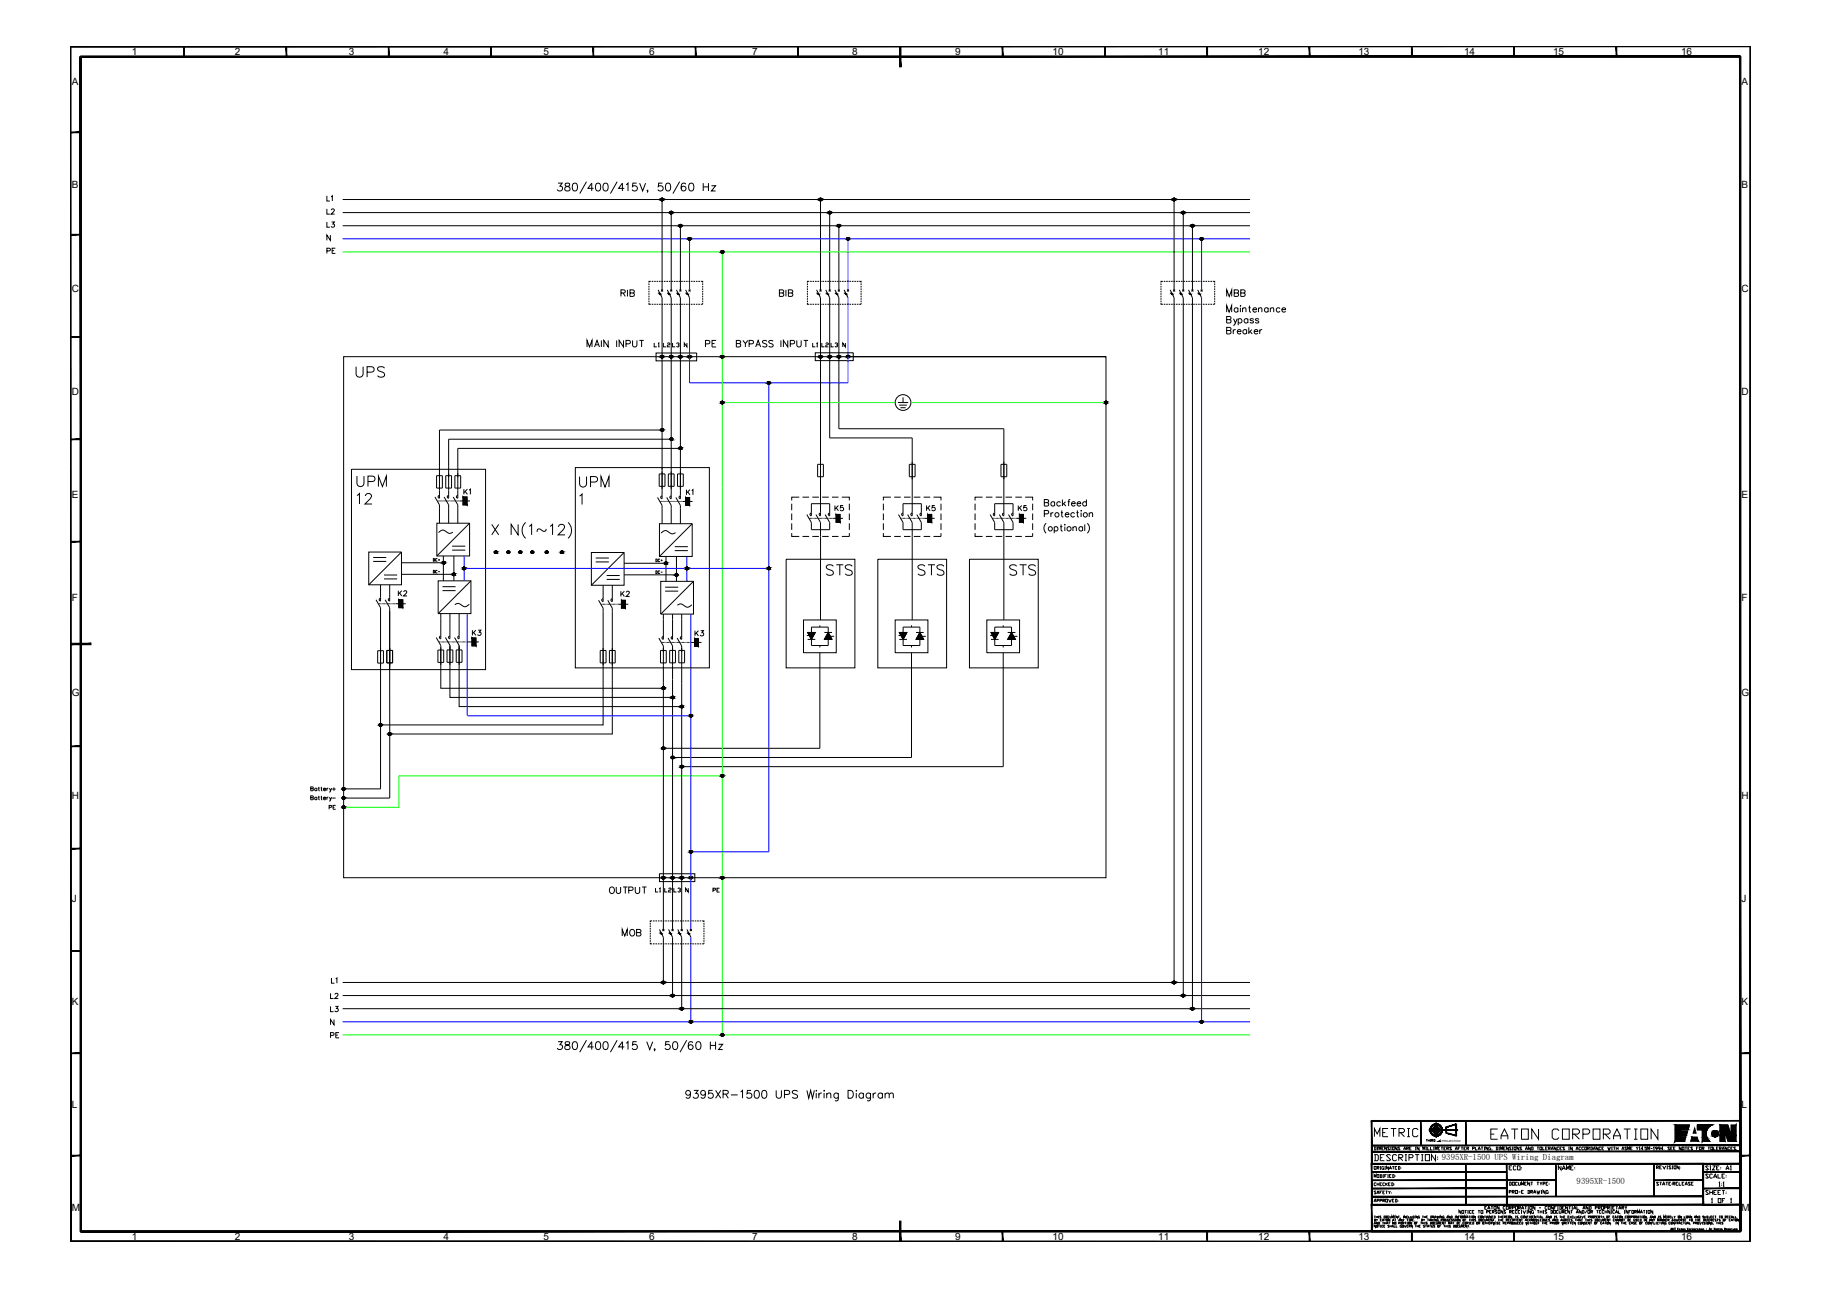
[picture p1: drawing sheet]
<svg xmlns="http://www.w3.org/2000/svg" width="420mm" height="297mm" viewBox="0 0 420 297" stroke-linecap="round" stroke-linejoin="round" font-family="sans-serif">
<defs><g id="words">
<g font-size="5.7">
<text x="80.8" y="88.2">UPS</text>
<text x="189.1" y="133.7">STS</text>
<text x="210.3" y="133.7">STS</text>
<text x="231.4" y="133.7">STS</text>
</g>
<text font-size="4.9" x="315.4" y="263.2">METRIC</text>
<g font-size="4.4">
<text x="74.1" y="47.6">L1</text>
<text x="74.1" y="53.6">L3</text>
<text x="141.8" y="69.5">RIB</text>
<text x="178.5" y="69.5">BIB</text>
<text x="281.5" y="69.5">MBB</text>
<text x="161.2" y="81.1">PE</text>
<text x="157" y="115.4">K1</text>
<text x="90.7" y="138.6">K2</text>
<text x="107.6" y="147.8">K3</text>
<text x="159.1" y="147.8">K3</text>
<text x="139.3" y="207.1">OUTPUT</text>
<text x="142.2" y="217">MOB</text>
<text x="75.1" y="227.9">L1</text>
<text x="74.8" y="231.4">L2</text>
</g>
<g font-size="4">
<text x="74.1" y="50.4">L2</text>
<text x="74.1" y="59.6">PE</text>
<text x="105.8" y="115">K1</text>
<text x="191.2" y="118.9">K5</text>
<text x="212.4" y="118.9">K5</text>
<text x="233.5" y="118.9">K5</text>
<text x="141.8" y="138.6">K2</text>
<text x="74.8" y="234.2">L3</text>
<text x="74.8" y="240.2">PE</text>
</g>
<g font-size="3.5">
<text x="149.6" y="81.1">L1</text>
<text x="151.7" y="81.1">L2</text>
<text x="153.8" y="81.1">L3</text>
<text x="185.9" y="81.1">L1</text>
<text x="188" y="81.1">L2</text>
<text x="193" y="81.1">N</text>
<text x="98.4" y="130.5">DC+</text>
<text x="98.4" y="133.3">DC-</text>
<text x="74.8" y="187.7">PE</text>
<text x="149.9" y="206.7">L1</text>
<text x="152" y="206.7">L2</text>
<text x="156.6" y="206.7">N</text>
<text x="163" y="206.7">PE</text>
</g>
<text font-size="3.1" x="149.9" y="130.5">DC+</text>
<g font-size="2.3">
<text x="30.4" y="12.7">1</text>
<text x="54.1" y="12.7">2</text>
<text x="80.4" y="12.7">3</text>
<text x="102.2" y="12.7">4</text>
<text x="125.3" y="12.7">5</text>
<text x="149.6" y="12.7">6</text>
<text x="173.3" y="12.7">7</text>
<text x="196.4" y="12.7">8</text>
<text x="220.1" y="12.7">9</text>
<text x="242.6" y="12.7">10</text>
<text x="266.9" y="12.7">11</text>
<text x="290" y="12.7">12</text>
<text x="313.1" y="12.7">13</text>
<text x="337.4" y="12.7">14</text>
<text x="357.9" y="12.7">15</text>
<text x="387.4" y="12.7">16</text>
<text x="16.6" y="19.6">A</text>
<text x="401.4" y="19.6">A</text>
<text x="16.6" y="43.4">B</text>
<text x="401.4" y="43.4">B</text>
<text x="16.6" y="67.2">C</text>
<text x="401.4" y="67.2">C</text>
<text x="16.6" y="91">D</text>
<text x="401.4" y="91">D</text>
<text x="16.6" y="114.7">E</text>
<text x="401.4" y="114.7">E</text>
<text x="16.6" y="138.5">F</text>
<text x="401.4" y="138.5">F</text>
<text x="16.6" y="160.3">G</text>
<text x="401.4" y="160.3">G</text>
<text x="16.6" y="184.1">H</text>
<text x="401.4" y="184.1">H</text>
<text x="16.6" y="207.8">J</text>
<text x="401.4" y="207.8">J</text>
<text x="16.6" y="231.6">K</text>
<text x="401.4" y="231.6">K</text>
<text x="16.6" y="255.4">L</text>
<text x="401.4" y="255.4">L</text>
<text x="16.6" y="279.1">M</text>
<text x="401.4" y="279.1">M</text>
<text x="30.4" y="285.8">1</text>
<text x="54.1" y="285.8">2</text>
<text x="80.4" y="285.8">3</text>
<text x="102.2" y="285.8">4</text>
<text x="125.3" y="285.8">5</text>
<text x="149.6" y="285.8">6</text>
<text x="173.3" y="285.8">7</text>
<text x="196.4" y="285.8">8</text>
<text x="220.1" y="285.8">9</text>
<text x="242.6" y="285.8">10</text>
<text x="266.9" y="285.8">11</text>
<text x="290" y="285.8">12</text>
<text x="313.1" y="285.8">13</text>
<text x="337.4" y="285.8">14</text>
<text x="357.9" y="285.8">15</text>
<text x="387.4" y="285.8">16</text>
</g>
<g font-size="2">
<text x="332.3" y="267.3">9395XR-1500 UPS Wiring Diagram</text>
<text x="363.4" y="272.8">9395XR-1500</text>
</g>
<text font-size=".7" x="332.3" y="263.1">PROJECTION</text>
</g></defs>
<!-- layer: 0 -->
<g fill="none" stroke="#00f" stroke-width=".23">
<path d="M79 55h209.1M158.9 55v12M195.4 55v12M276.9 55v12M158.9 68.6v19.6h36.5v-19.6M276.9 68.6v166.9M177.2 88.2v108.1h-18M107 128.1v5.8M107 131h70.2M158.3 128.2v5.8M107.7 141.4v23.5h51.5M159.2 141.5v72.8"/>
<path d="M159.2 216v19.5M79 235.5h209.1"/>
</g>
<g fill="none" stroke="#000" stroke-width=".23">
<path d="M79 52h209.1M79 46h209.1M79 49h209.1M128.6 42.2h1l-.6 .7a.6 .6 0 0 1 .5 1 .6 .6 0 0 1-1.1-.2M130.3 42.3a.37 .37 0 0 0 .2 .6l.4 .1a.52 .52 0 0 1 .5 .5 .52 .52 0 0 1-.5 .5l-.6-.2a.67 .67 0 0 1 0-.7 .67 .67 0 0 1 .7-.2 .38 .38 0 0 0 .2-.6zM132.1 42.3a.59 .59 0 0 1 .9 .2l.1 .5a.81 .81 0 0 1-.5 1h-.2a1.16 1.16 0 0 1-.3-1.7zM135.2 41.9l-1.6 2.7M136.8 43.4h-1.3l.9-1.2v1.8M137.5 42.3a.58 .58 0 0 1 .9 .2v.5a.81 .81 0 0 1-.5 1h-.1a1.15 1.15 0 0 1-.3-1.7zM139.2 42.3a.58 .58 0 0 1 .9 .2l.1 .5a.81 .81 0 0 1-.5 1h-.2a1.15 1.15 0 0 1-.3-1.7zM142.2 41.9l-1.5 2.7M143.9 43.4h-1.3l.9-1.2v1.8"/>
<path d="M144.3 42.5l.4-.3v1.8M146.7 42.2h-.8l-.1 .8a.64 .64 0 0 1 .9 0 .64 .64 0 0 1-.1 .9 .64 .64 0 0 1-.9-.2M147.4 42.2l.7 1.8 .7-1.8M149.3 43.9h-.2h.2l-.2 .5M152.6 46v21M152.7 42.2h-.9l-.1 .8a.64 .64 0 0 1 1 0 .64 .64 0 0 1-.1 .9 .64 .64 0 0 1-1-.2M153.6 42.3a.59 .59 0 0 1 .9 .2l.1 .5a.81 .81 0 0 1-.5 1h-.2a1.16 1.16 0 0 1-.3-1.7zM154.7 49v18M156.6 41.9l-1.5 2.7M156.8 52v15M158 42.5a.53 .53 0 0 0-.7-.2 1.03 1.03 0 0 0 .3 1.7 .56 .56 0 0 0 .5-.6 .56 .56 0 0 0-.5-.5 .56 .56 0 0 0-.6 .5M159 42.3a.58 .58 0 0 1 .8 .2l.1 .5a.81 .81 0 0 1-.5 1h-.2a1.15 1.15 0 0 1-.2-1.7z"/>
<path d="M162.1 42.2v1.8M162.1 43.1h1.2M163.3 42.2v1.8M164 42.8h.9l-.9 1.2h.9M189.1 46v21M191.2 49v18M193.3 52v15M270.6 46v21M272.7 49v18M274.8 52v15M149.6 69.8v.3h.4M149.6 65.3v.4"/>
<path d="M149.6 65.9v.4M149.6 66.4v.4M149.6 67v.4M149.6 67.6v.3M149.6 68.1v.4M149.6 68.7v.4M149.6 69.3v.4M150 64.8h-.4v.3M150.2 64.8h.4M150.2 70.1h.4M150.8 64.8h.3M150.8 70.1h.3"/>
<path d="M151.3 64.8h.4M151.3 70.1h.4M151.7 66.8l.9 1.8v46.3l-.3-.3 .3-.3M151.9 64.8h.4M151.9 70.1h.4M152.1 67.6v.3l.1-.1M152.4 66.7l.4 .5M152.5 64.8h.3M152.5 70.1h.3M152.8 66.7l-.4 .5M153 64.8h.4M153 70.1h.4"/>
<path d="M153.6 64.8h.4M153.6 70.1h.4M153.8 66.8l.9 1.8v46.3l-.3-.3 .3-.3M154.2 64.8h.3M154.2 70.1h.3M154.2 67.6v.3l.1-.1M154.5 66.7l.4 .5M154.7 64.8h.4M154.7 70.1h.4M154.9 66.7l-.4 .5M155.3 64.8h.4M155.3 70.1h.4"/>
<path d="M155.9 64.8h.3M155.9 70.1h.3M155.9 66.8l.9 1.8v44.6M156.3 67.6v.3l.1-.1M156.4 64.8h.4M156.4 70.1h.4M156.6 66.7l.4 .5M157 64.8h.4M157 70.1h.4M157 66.7l-.4 .5M157.5 64.8h.4M157.5 70.1h.4"/>
<path d="M158 66.8l.9 1.8M158.1 64.8h.4M158.1 70.1h.4M158.4 67.6l-.1 .1 .2 .1M158.7 64.8h.4M158.7 70.1h.4M158.7 66.7l.4 .5M159.1 66.7l-.4 .5M159.3 64.8h.3M159.3 70.1h.3M159.8 64.8h.4M159.8 70.1h.4"/>
<path d="M160.4 64.8h.4M160.4 70.1h.4M160.9 64.8h.4M160.9 70.1h.4M161.5 64.8h.4v.3M161.9 65.3v.4M161.9 65.9v.4M161.9 66.4v.4M161.9 67v.4M161.9 67.6v.3M161.9 68.1v.4M161.9 68.7v.4"/>
<path d="M161.9 69.3v.4M161.9 69.8v.3h-.4M186.1 69.8v.3h.4M186.1 65.3v.4M186.1 65.9v.4M186.1 66.4v.4M186.1 67v.4M186.1 67.6v.3M186.1 68.1v.4M186.1 68.7v.4M186.1 69.3v.4M186.5 64.8h-.4v.3"/>
<path d="M186.7 64.8h.4M186.7 70.1h.4M187.3 64.8h.4M187.3 70.1h.4M187.8 64.8h.4M187.8 70.1h.4M188.2 66.8l.9 1.8v13.6M188.4 64.8h.4M188.4 70.1h.4M188.6 67.6v.3l.1-.1M188.9 66.7l.4 .5M189 64.8h.4"/>
<path d="M189 70.1h.4M189.3 66.7l-.4 .5M189.5 64.8h.4M189.5 70.1h.4M190.1 64.8h.4M190.1 70.1h.4M190.3 66.8l.9 1.8v32.3h19v18l-.3-.4 .3-.3M190.7 64.8h.4M190.7 70.1h.4M190.7 67.6l-.1 .1 .2 .1M191 66.7l.4 .5M191.2 64.8h.4"/>
<path d="M191.2 70.1h.4M191.4 66.7l-.4 .5M191.8 64.8h.4M191.8 70.1h.4M192.4 64.8h.3M192.4 70.1h.3M192.4 66.8l.9 1.8v30.2h38.1v20.1M192.8 67.6v.3l.1-.1M192.9 64.8h.4M192.9 70.1h.4M193.1 66.7l.5 .5M193.5 64.8h.4"/>
<path d="M193.5 70.1h.4M193.6 66.7l-.5 .5M194.1 64.8h.4M194.1 70.1h.4M194.5 66.8l.9 1.8M194.6 64.8h.4M194.6 70.1h.4M194.9 67.6v.3l.2-.1M195.2 64.8h.4M195.2 70.1h.4M195.2 66.7l.5 .5M195.7 66.7l-.5 .5"/>
<path d="M195.8 64.8h.3M195.8 70.1h.3M196.3 64.8h.4M196.3 70.1h.4M196.9 64.8h.4M196.9 70.1h.4M197.5 64.8h.3M197.5 70.1h.3M198 64.8h.5v.3M198.5 69.8v.3h-.5M198.5 65.3v.4M198.5 65.9v.4"/>
<path d="M198.5 66.4v.4M198.5 67v.4M198.5 67.6v.3M198.5 68.1v.4M198.5 68.7v.4M198.5 69.3v.4M267.6 69.8v.3h.4M267.6 65.3v.4M267.6 65.9v.4M267.6 66.4v.4M267.6 67v.4M267.6 67.6v.3"/>
<path d="M267.6 68.1v.4M267.6 68.7v.4M267.6 69.3v.4M268 64.8h-.4v.3M268.2 64.8h.4M268.2 70.1h.4M268.8 64.8h.3M268.8 70.1h.3M269.3 64.8h.4M269.3 70.1h.4M269.7 66.8l.9 1.8v157.8M269.9 64.8h.4"/>
<path d="M269.9 70.1h.4M270.1 67.6v.3l.1-.1M270.4 66.7l.4 .5M270.5 64.8h.4M270.5 70.1h.4M270.8 66.7l-.4 .5M271 64.8h.4M271 70.1h.4M271.6 64.8h.4M271.6 70.1h.4M271.8 66.8l.9 1.8v160.8M272.2 64.8h.3"/>
<path d="M272.2 70.1h.3M272.2 67.6v.3l.1-.1M272.5 66.7l.4 .5M272.7 64.8h.4M272.7 70.1h.4M272.9 66.7l-.4 .5M273.3 64.8h.4M273.3 70.1h.4M273.9 64.8h.3M273.9 70.1h.3M273.9 66.8l.9 1.8v163.8M274.3 67.6l-.1 .1 .2 .1"/>
<path d="M274.4 64.8h.4M274.4 70.1h.4M274.6 66.7l.4 .5M275 64.8h.4M275 70.1h.4M275 66.7l-.4 .5M275.6 64.8h.3M275.6 70.1h.3M276 66.8l.9 1.8M276.1 64.8h.4M276.1 70.1h.4M276.4 67.6v.3l.1-.1"/>
<path d="M276.7 64.8h.4M276.7 70.1h.4M276.7 66.7l.4 .5M277.1 66.7l-.4 .5M277.3 64.8h.3M277.3 70.1h.3M277.8 64.8h.4M277.8 70.1h.4M278.4 64.8h.4M278.4 70.1h.4M279 64.8h.3M279 70.1h.3"/>
<path d="M279.5 64.8h.5v.3M280 69.8v.3h-.5M280 65.3v.4M280 65.9v.4M280 66.4v.4M280 67v.4M280 67.6v.3M280 68.1v.4M280 68.7v.4M280 69.3v.4M151.2 81.3h9.4v1.9h-9.4zM152.6 99.1h-51.3v10.9"/>
<path d="M187.9 81.3h8.8v1.8h-8.8zM189.1 82.5v36.4l-.3-.4 .3-.3M195.4 82.2h59.5v120.1h-175.7v-120.1h175.7M81 108.1h30.9v46.2h-30.9zM100.2 114.5l1.1 1.8v4.3M100.8 115.4h.1M100.9 115.4h.2M101.1 115.4h.2M101.3 113v1.8l-.3-.3 .3-.3M101.3 115.4h.2M101.5 115.4h.2M101.7 115.4h.2"/>
<path d="M101.9 115.4h.2M102.1 115.4h.2M102.3 115.4h.2M102.4 114.5l1 1.8v4.3M102.5 115.4h.2M102.7 115.4h.2M102.9 115.4h.2M103.1 115.4h.2M103.3 115.4h.2M103.4 113v1.8l-.3-.3 .3-.3M103.5 115.4h.2M103.7 115.4h.2"/>
<path d="M103.9 115.4h.2M104.1 115.4h.2M104.3 115.4h.2M105.5 116.3v4.3M132.6 107.8h30.9v46.1h-30.9zM151.5 114.6l1.1 1.9v4.2M152.1 115.6h.1M152.2 115.6h.2M152.4 115.6h.2M152.6 115.6h.2M152.8 115.6h.2M153 115.6h.2"/>
<path d="M153.2 115.6h.2M153.4 115.6h.2M153.6 115.6h.2M153.7 114.6l1 1.9v4.2M153.8 115.6h.2M154 115.6h.2M154.2 115.6h.2M154.4 115.6h.2M154.6 115.6h.2M154.7 101.2h-51.3v8.8M154.8 115.6h.2M155 115.6h.2"/>
<path d="M155.3 115.6h.1M156.8 103.3h-51.3v6.7M156.8 116.5v4.2M182.5 116.1v1.5M182.5 118.3v1.5M184.2 114.6h-1.7v.7M185 114.6h1.5M186 118.6l1 1.8v1.7h4.2v-1.7l-1-1.8M186.5 119.4h.1M186.7 119.4h.2M187 119.4h.2M187 118.2l-.3 .3 .3 .4"/>
<path d="M187.2 114.6h1.5M187.3 119.4h.2M187.6 119.4h.2M187.8 119.4h.2M188.1 118.6l1 1.8v22.5M188.1 119.4h.2M188.4 119.4h.2M188.7 119.4h.2M189 119.4h.2M189.3 119.4h.2M189.5 114.6h1.5M189.6 119.4h.2"/>
<path d="M191.2 116.1h-4.2v2.8M192.7 118.5h.9v1.9h-.9zM203.6 116.1v1.5M203.6 118.3v1.5M205.3 114.6h-1.7v.7M206.1 114.6h1.5M207.1 118.6l1 1.8v1.7h4.2v-1.7l-1-1.8M207.6 119.4h.1M207.8 119.4h.2M208.1 119.4h.2M208.3 114.6h1.6M208.4 119.4h.2"/>
<path d="M208.7 119.4h.2M209 119.4h.2M209.2 118.6l1 1.8v22.5M209.3 119.4h.2M209.6 119.4h.1M209.8 119.4h.2M210.1 119.4h.2M210.4 119.4h.2M210.6 114.6h1.5M210.7 119.4h.2M211 119.4h.2M212.3 116.1h-4.2v2.8l-.3-.4 .3-.3"/>
<path d="M213.8 118.5h.9v1.9h-.9zM224.7 116.1v1.5M224.7 118.3v1.5M226.5 114.6h-1.8v.7M227.2 114.6h1.5M228.2 118.6l1 1.8v1.7h4.3v-1.7l-1.1-1.8M228.7 119.4h.2M229 119.4h.1M229.2 119.4h.2M229.5 114.6h1.5M229.5 119.4h.2M229.8 119.4h.2"/>
<path d="M230.1 119.4h.2M230.3 118.6l1.1 1.8v22.5M230.4 119.4h.2M230.7 119.4h.2M231 119.4h.2M231.2 119.4h.2M231.4 118.2l-.4 .3 .4 .4M231.5 119.4h.2M231.7 114.6h1.5M231.8 119.4h.2M232.1 119.4h.2M233.5 116.1h-4.3l.1 2.8-.4-.4 .4-.3"/>
<path d="M235 118.5h.9v1.9h-.9zM86.7 138.2l1 1.8v41.8h-8.5M87.2 139.1h.1M87.4 139.1h.2M87.7 139.1h.2M87.7 134.8v3.7l-.3-.3 .3-.3M88 139.1h.2M88.3 139.1h.1M88.5 139.1h.2M88.8 138.2l1 1.8v43.9h-10.6M88.8 139.1h.2M89.1 139.1h.2"/>
<path d="M92.5 129.7h9.8M92.5 132.3h12.1M102.2 128.1v5.8M104.6 128.1v5.8M138 138.3l1 1.8v27h-51.3M138.5 139.2h.1M138.7 139.2h.2M139 139.2h.2M139 134.9v3.7M139 138l-.3 .3 .3 .3M139.3 139.2h.2M139.6 139.2h.1"/>
<path d="M139.8 139.2h.2M140.1 138.3l1 1.8v29h-51M140.1 139.2h.2M140.4 139.2h.2M143.2 138.3h.9v1.8h-.9zM143.8 129.8h9.8M143.8 132.5h12.1M153.5 128.2v5.8M155.9 128.2v5.8M181.2 128.9h15.8v25h-15.8zM182.5 122.9v.7h1.7M182.5 120.6v1.5"/>
<path d="M185 123.6h1.5M187.2 123.6h1.5M189.5 123.6h1.5M191.8 123.6h1.5M195.8 120.6v1.5M195.8 122.9v.7h-1.8M202.3 128.9h15.9v25h-15.9zM203.6 122.9v.7h1.7M203.6 120.6v1.5M206.1 123.6h1.5M208.3 123.6h1.6M210.6 123.6h1.5"/>
<path d="M212.9 123.6h1.5M216.9 122.9v.7h-1.8M216.9 120.6v1.5M223.4 128.9h15.9v25h-15.9zM224.7 122.9v.7h1.8M224.7 120.6v1.5M227.2 123.6h1.5M229.5 123.6h1.5M231.7 123.6h1.5M234 123.6h1.5M238 122.9v.7h-1.7M238 120.6v1.5"/>
<path d="M100.5 146.9l1.1 1.8v9.9h51.3M101.2 147.9h.3M101.6 147.9h.1M101.6 142.6v4.6l-.3-.3 .3-.3M101.8 147.9h.2M102.1 147.9h.2M102.4 147.9h.2M102.7 146.9l1 1.8v12h51.3M102.7 147.9h.2M103 147.9h.2M103.3 147.9h.2M103.6 147.9h.2"/>
<path d="M103.7 142.6v4.6l-.3-.3 .3-.3M103.9 147.9h.1M104.1 147.9h.2M104.4 147.9h.2M104.7 147.9h.2M104.8 146.9l1 1.8v14.1h51.3M105 147.9h.2M105.3 147.9h.2M105.6 147.9h.2M105.8 142.6v4.6M105.8 146.6l-.3 .3 .3 .3M105.9 147.9h.2"/>
<path d="M151.8 147l1.1 1.8v1.5M152.5 148h.3M152.9 148h.1M152.9 142.7v4.6M152.9 153.3v61M152.9 146.7l-.3 .3 .3 .3M153.1 148h.2M153.4 148h.2M153.7 148h.2M154 147l1 1.8v1.5M154 148h.2M154.3 148h.2"/>
<path d="M154.6 148h.2M154.9 148h.2M155 142.7v4.6l-.3-.3 .3-.3M155 153.3v61M155.2 148h.1M155.4 148h.2M155.7 148h.2M156 148h.2M156.1 147l1 1.8v1.5M156.3 148h.2M156.6 148h.2M156.9 148h.2"/>
<path d="M157.1 142.7v4.6l-.3-.3 .3-.3M157.1 153.3v61M157.2 148h.2M157.5 148h.2M185.2 142.9h7.5v7.5h-7.5zM189 144.1v.4M189 148.8v.4M189 150.4v22h-36.1M206.3 142.9h7.6v7.5h-7.6zM210.1 150.4v24.2h-55.1M210.1 144.1v.4M210.1 148.8v.4"/>
<path d="M227.4 142.9h7.6v7.5h-7.6zM231.2 150.4v26.3h-74.1M231.2 144.1v.4M231.2 148.8v.4M71.6 181.8l.5-.1 .1-.3-.6-.1v.9l.6-.1v-.2l-.2-.1M71.6 183.8h.5l.1-.3-.6-.1v.9l.6-.1v-.2l-.2-.2M73 181.8a.29 .29 0 0 0-.4-.1 .29 .29 0 0 0 0 .4 .29 .29 0 0 0 .4 0M73 183.8a.29 .29 0 0 0-.4 0 .29 .29 0 0 0 0 .4 .29 .29 0 0 0 .4 0M73 181.6v.6M73 183.7v.6M73.3 181.6h.3M73.3 183.7h.3"/>
<path d="M73.5 181.3v.8l.2 .1M73.5 183.4v.7l.2 .2M73.9 181.6h.3M74.1 181.3v.8l.2 .1M74.1 183.4v.7l.2 .2M74.5 181.9h.6a.29 .29 0 0 0-.4-.2 .29 .29 0 0 0-.2 .4 .29 .29 0 0 0 .5 .1l.1-.1M75.3 181.6v.6M75.7 181.6l-.4 .3M75.9 181.6l.3 .6 .2-.6M76.2 182.2l-.3 .3M76.6 181.8h.7M77 181.5v.7"/>
<path d="M149.9 217.2v.3h.4M150.3 212.2h-.4v.3M150.5 212.2h.4M150.5 217.5h.4M151.1 212.2h.3M151.1 217.5h.3M151.6 212.2h.4M151.6 217.5h.4M152 201.4h8.1v1.8h-8.1zM152 214.2l.9 1.8v10.4M152.2 212.2h.4M152.2 217.5h.4"/>
<path d="M152.4 215v.2h.1M152.7 214.1l.4 .4M152.8 212.2h.3M152.8 217.5h.3M153.1 214.1l-.4 .4M153.3 212.2h.4M153.3 217.5h.4M153.9 212.2h.4M153.9 217.5h.4M154.1 214.2l.9 1.8v13.4M154.5 212.2h.3M154.5 217.5h.3"/>
<path d="M154.5 215v.2h.1M154.8 214.1l.4 .4M155 212.2h.4M155 217.5h.4M155.2 214.1l-.4 .4M155.6 212.2h.4M155.6 217.5h.4M156.2 212.2h.3M156.2 217.5h.3M156.2 214.2l.9 1.8v16.4M156.6 215h-.1l.2 .2M156.7 212.2h.4"/>
<path d="M156.7 217.5h.4M156.9 214.1l.4 .4M157.3 212.2h.4M157.3 217.5h.4M157.3 214.1l-.4 .4M157.9 212.2h.3M157.9 217.5h.3M158.3 214.2l.9 1.8M158.4 212.2h.4M158.4 217.5h.4M158.7 215v.2h.1M159 212.2h.4"/>
<path d="M159 217.5h.4M159 214.1l.4 .4M159.4 214.1l-.4 .4M159.5 212.2h.4M159.5 217.5h.4M160.1 212.2h.4M160.1 217.5h.4M160.7 212.2h.4M160.7 217.5h.4M161.3 212.2h.3M161.3 217.5h.3M161.8 212.2h.4v.3"/>
<path d="M162.2 212.7v.4M162.2 213.3v.3M162.2 213.8v.4M162.2 214.4v.4M162.2 215v.3M162.2 215.5v.4M162.2 216.1v.4M162.2 216.7v.3M162.2 217.2v.3h-.4M79 226.4h209.1M79 229.4h209.1M79 232.4h209.1"/>
<path d="M135.2 239.7l-1.6 2.8M142.2 239.7l-1.5 2.8M158.3 239.7l-1.6 2.8M128.6 240h1l-.6 .7a.6 .6 0 0 1 .5 1 .6 .6 0 0 1-1.1-.2M130.3 240.1a.37 .37 0 0 0 .2 .6 .64 .64 0 0 1 .7 .3 .64 .64 0 0 1 0 .8l-.6 .1-.3-.2a.67 .67 0 0 1 0-.7 .67 .67 0 0 1 .7-.3 .37 .37 0 0 0 .2-.6zM132.1 240.1a.58 .58 0 0 1 .9 .3l.1 .4a.78 .78 0 0 1-.7 1.1 1.16 1.16 0 0 1-.3-1.8zM136.8 241.3h-1.3l.9-1.3v1.9M137.5 240.1a.57 .57 0 0 1 .9 .3v.4a.78 .78 0 0 1-.6 1.1 1.15 1.15 0 0 1-.3-1.8zM139.2 240.1a.57 .57 0 0 1 .9 .3l.1 .4a.78 .78 0 0 1-.7 1.1 1.15 1.15 0 0 1-.3-1.8zM143.9 241.3h-1.3l.9-1.3v1.9M144.3 240.4l.4-.4v1.9M146.7 240h-.8l-.1 .8a.64 .64 0 0 1 .9 0 .64 .64 0 0 1-.1 1 .64 .64 0 0 1-.9-.3"/>
<path d="M149.1 240l.6 1.9 .7-1.9M151 241.8h-.2h.2l-.2 .4M154.3 240h-.8l-.1 .8a.64 .64 0 0 1 .9 0 .64 .64 0 0 1-.1 1 .64 .64 0 0 1-.9-.3M155.3 240.1a.58 .58 0 0 1 .8 .3 .92 .92 0 0 1-.6 1.5 1.16 1.16 0 0 1-.2-1.8zM159.1 251.9a.56 .56 0 0 1-.7 .4 .56 .56 0 0 1-.2-.8 .56 .56 0 0 1 .9 0 .96 .96 0 0 1-.6 1.6l-.4-.3M159.7 240.3a.52 .52 0 0 0-.5-.3 .52 .52 0 0 0-.5 .4 1.06 1.06 0 0 0 .4 1.5 .56 .56 0 0 0 .7-.6 .56 .56 0 0 0-.6-.6 .56 .56 0 0 0-.6 .6M159.9 251.3h1l-.5 .7a.6 .6 0 0 1 .4 .9 .6 .6 0 0 1-1.1-.2M160.6 240.1a.58 .58 0 0 1 .9 .3l.1 .4a.78 .78 0 0 1-.7 1.1 1.16 1.16 0 0 1-.3-1.8zM162.6 251.9a.56 .56 0 0 1-.8 .4 .56 .56 0 0 1-.2-.8 .56 .56 0 0 1 .9 0 .96 .96 0 0 1-.6 1.6l-.3-.3M163.7 240v1.9M163.7 240.9h1.2M164.2 251.3h-.8l-.1 .7a.64 .64 0 0 1 1 0 .64 .64 0 0 1-.2 1 .64 .64 0 0 1-.9-.3"/>
<path d="M164.9 240v1.9M164.9 251.3l1.2 1.8M165.6 240.6h1l-1 1.3h1M166.1 251.3l-1.2 1.8M166.6 252.1l1.1-.1 .2-.2-.1-.4-.4-.1h-.8v1.8M167.3 252.1l.6 1M168.5 252.3h1.5M170.7 251.6l.4-.3v1.8M173.1 251.3h-.8l-.1 .7a.64 .64 0 0 1 .9 0 .64 .64 0 0 1-.1 1 .64 .64 0 0 1-.9-.3M174.1 251.4a.6 .6 0 0 1 .8 .2 .85 .85 0 0 1 .1 1 .85 .85 0 0 1-.9 .4l-.3-.7zM175.8 251.4a.6 .6 0 0 1 .9 .2 .85 .85 0 0 1 0 1 .85 .85 0 0 1-.9 .4l-.3-.7zM178.9 251.3v1.3a.61 .61 0 0 0 .6 .5 .61 .61 0 0 0 .6-.5v-1.3"/>
<path d="M180.8 252.2h.8a.47 .47 0 0 0 .4-.5 .47 .47 0 0 0-.4-.4h-.8v1.8M183.8 251.5a.68 .68 0 0 0-.6-.3 .68 .68 0 0 0-.6 .5l.2 .3 .8 .3a.42 .42 0 0 1 0 .7 .82 .82 0 0 1-1-.2M186 251.3l.4 1.8 .4-1.8 .5 1.8 .4-1.8M188.1 251.3v.1zM188.1 251.9v1.2M188.7 251.9v1.2M189.4 251.9a.59 .59 0 0 0-.7 .5M189.9 251.3v.1zM189.9 251.9v1.2M190.5 252.2l.5-.3 .4 .1 .1 1.1M190.5 251.9v1.2M193.2 251.9l-.1 1.6-.2 .2-.5-.1"/>
<path d="M193.2 252.1a.58 .58 0 0 0-.8-.1 .58 .58 0 0 0 0 .9 .58 .58 0 0 0 .8-.1M195.5 251.3h.6a.97 .97 0 0 1 .6 .9 .97 .97 0 0 1-.6 .9h-.6zM197.4 251.3v.1zM197.4 251.9v1.2M199 252.1a.58 .58 0 0 0-.9-.1 .58 .58 0 0 0 0 .9 .58 .58 0 0 0 .9-.1M199 251.9v1.2M200.6 251.9v1.4a.48 .48 0 0 1-.8 .3M200.6 252.1a.58 .58 0 0 0-.8-.1 .58 .58 0 0 0 0 .9 .58 .58 0 0 0 .8-.1M201.2 251.9v1.2M201.9 251.9a.57 .57 0 0 0-.7 .5M203.4 252.1a.57 .57 0 0 0-.9 0 .57 .57 0 0 0 0 .8 .57 .57 0 0 0 .9-.1M203.4 251.9v1.2"/>
<path d="M204 252.2l.4-.3 .5 .1v1.1M204 251.9v1.2M204.9 252.2l.5-.3 .4 .1 .1 1.1"/>
<circle cx="152.6" cy="46" r=".3"/>
<circle cx="154.7" cy="49" r=".3"/>
<circle cx="156.8" cy="52" r=".3"/>
<circle cx="158.9" cy="55" r=".3"/>
<circle cx="166.5" cy="58" r=".3"/>
<circle cx="189.1" cy="46" r=".3"/>
<circle cx="191.2" cy="49" r=".3"/>
<circle cx="193.3" cy="52" r=".3"/>
<circle cx="195.5" cy="55" r=".3"/>
<circle cx="270.6" cy="46" r=".3"/>
<circle cx="272.7" cy="49" r=".3"/>
<circle cx="274.8" cy="52" r=".3"/>
<circle cx="276.9" cy="55" r=".3"/>
<circle cx="152.6" cy="82.2" r=".3"/>
<circle cx="154.7" cy="82.2" r=".3"/>
<circle cx="156.8" cy="82.2" r=".3"/>
<circle cx="158.9" cy="82.2" r=".3"/>
<circle cx="166.5" cy="92.8" r=".3"/>
<circle cx="177.2" cy="88.2" r=".3"/>
<circle cx="189.1" cy="82.2" r=".3"/>
<circle cx="191.2" cy="82.2" r=".3"/>
<circle cx="193.3" cy="82.2" r=".3"/>
<circle cx="195.5" cy="82.2" r=".3"/>
<circle cx="254.9" cy="92.8" r=".3"/>
<circle cx="104.6" cy="132.3" r=".3"/>
<circle cx="107" cy="131" r=".3"/>
<circle cx="155.9" cy="132.5" r=".3"/>
<circle cx="158.3" cy="131" r=".3"/>
<circle cx="177.2" cy="131" r=".3"/>
<circle cx="89.8" cy="169.1" r=".3"/>
<circle cx="152.9" cy="172.4" r=".3"/>
<circle cx="155" cy="174.5" r=".3"/>
<circle cx="157.1" cy="176.7" r=".3"/>
<circle cx="166.5" cy="178.8" r=".3"/>
<circle cx="152.9" cy="202.3" r=".3"/>
<circle cx="155" cy="202.3" r=".3"/>
<circle cx="157.1" cy="202.3" r=".3"/>
<circle cx="159.2" cy="202.3" r=".3"/>
<circle cx="166.5" cy="202.3" r=".3"/>
<circle cx="152.9" cy="226.4" r=".3"/>
<circle cx="155" cy="229.4" r=".3"/>
<circle cx="157.1" cy="232.4" r=".3"/>
<circle cx="159.2" cy="235.5" r=".3"/>
<circle cx="166.5" cy="238.5" r=".3"/>
<circle cx="270.6" cy="226.4" r=".3"/>
<circle cx="272.7" cy="229.4" r=".3"/>
<circle cx="274.8" cy="232.4" r=".3"/>
<circle cx="276.9" cy="235.5" r=".3"/>
</g>
<!-- layer: Ground -->
<path d="M166.5 58.1v180.4M166.5 92.8h39.8M209.9 92.8h45M166.5 178.8h-74.6v7.2h-12.7" fill="none" stroke="#0f0" stroke-width=".23"/>
<!-- layer: DWG -->
<g fill="none" stroke="#000" stroke-width=".23">
<path d="M76.1 54.2v1.2l-.8-1.2v1.2M206.9 92.8h2.4M207.2 93.4h1.8M207.5 94h1.2M208.1 91.6v1.2M100.6 109.6h1.4v2.9h-1.4zM101.3 109v4M102.7 109.6h1.4v2.9h-1.4zM103.4 109v4M104.8 112.5v-2.9h1.4v2.9M105.5 109v4M151.9 109.2h1.4v2.9h-1.4z"/>
<path d="M152.6 108.6v4M154 109.2h1.4v2.9h-1.4zM154.7 108.6v4M156.2 112.1v-2.9h1.3v2.9M156.8 108.6v4M85 127.2h7.5v7.6h-7.5zM86 129.4h3M86 128.5h3M88.5 133.4h3M88.5 132.5h3M92.5 127.2l-7.5 7.6M100.7 120.6h7.5v7.5h-7.5z"/>
<path d="M101 133.9h7.5v7.5h-7.5zM102 135.2h3M102 136.1h3M104.2 126.8h3M104.2 125.9h3M104.4 122.6l-.2 .1a.88 .88 0 0 1-1.1 0l-1-.6-1 .6M108.2 139.2l-1.1 .6-1-.5a.94 .94 0 0 0-1.3 0M108.2 120.6l-7.5 7.5M108.5 133.9l-7.5 7.5M136.3 127.3h7.5v7.6h-7.5zM137.3 129.5h3M137.3 128.6h3"/>
<path d="M139.8 133.5h3M139.8 132.6h3M143.8 127.3l-7.5 7.6M152 120.7h7.5v7.5h-7.5zM152.3 134h7.5v7.5h-7.5zM153.3 135.3h3M153.3 136.2h3M155.5 126.9h3M155.5 126h3M155.7 122.7l-.2 .2a.85 .85 0 0 1-1.1-.1l-1-.5-1 .5M159.5 139.4l-1.1 .5-1-.5a.96 .96 0 0 0-1.3 0M159.5 120.7l-7.5 7.5"/>
<path d="M159.8 134l-7.5 7.5M87 149.9h1.4v2.9h-1.4zM87.7 149.4v4M89.1 149.9h1.4v2.8h-1.4zM89.8 149.3v4M100.9 149.8h1.4v2.8h-1.4zM101.6 141.4v1.2M101.6 149.2v4M103 149.8h1.4v2.8h-1.4zM103.7 141.4v1.2M103.7 149.2v4M105.1 149.8h1.4v2.8h-1.4z"/>
<path d="M105.8 141.4v1.2M105.8 149.2v4M138.3 149.9h1.4v2.9h-1.4zM139 149.3v4M140.5 149.9h1.3v2.9h-1.3zM141.1 149.3v4M152.2 149.9h1.4v2.9h-1.4zM152.9 141.5v1.2M152.9 149.3v4M154.3 149.9h1.4v2.8h-1.4zM155 141.5v1.2M155 149.3v4"/>
<path d="M156.4 149.9h1.4v2.8h-1.4zM157.1 141.5v1.2M157.1 149.3v4M186 146.5h.5M186.1 147.3h1.8M186.1 145.7h1.8l-.9 1.6zM187 145.7v-1.2h3.9v1.2M187 147.3v1.5h3.9v-1.5M190 145.7h1.8M190.9 145.7l.9 1.6h-1.8zM191.4 146.6h.5M191.9 146.6h.1"/>
<path d="M207.1 146.5h.5M207.3 147.3h1.7M207.3 145.7h1.7l-.9 1.6zM208.1 145.7v-1.2h3.9v1.2M208.1 147.3v1.5h3.9v-1.5M211.1 145.7h1.8M212 145.7l.9 1.6h-1.8zM212.5 146.6h.6M213.1 146.6h.1M228.2 146.5h.5M228.4 147.3h1.8M228.4 145.7h1.8l-.9 1.6z"/>
<path d="M229.3 145.7v-1.2h3.8v1.2M229.3 147.3v1.5h3.8v-1.5M232.2 145.7h1.8M233.1 145.7l.9 1.6h-1.8zM233.7 146.6h.5M234.2 146.6h.1M77 234.9v1.2l-.8-1.2v1.2"/>
<circle cx="208.1" cy="92.8" r="1.82"/>
</g>
<!-- layer: SYMBOLI -->
<g fill="none" stroke="#000" stroke-width=".23">
<path d="M135.3 80v-1.6l.6 1.6 .5-1.6v1.6M137 80l.6-1.6 .6 1.6M137.2 79.5h.8M138.6 78.4v1.6M140.2 78.4v1.6l-1-1.6v1.6M142.1 78.4v1.6M143.7 78.4v1.6l-1-1.6v1.6M144.3 79.2h.8l.1-.6-.9-.2v1.6M145.8 78.4v1.1l.4 .5 .5-.3 .1-1.3M147.4 78.4h1M147.9 78.4v1.6M169.7 79.2l.9-.1 .1-.4-.3-.3h-.7v1.6l.9-.2 .1-.3-.3-.3"/>
<path d="M171.2 78.4l.6 .8 .6-.8M171.8 79.2v.8M172.6 79.2h.9l.1-.6-1-.2v1.6M174.2 80l.5-1.6 .6 1.6M174.4 79.5h.7M176.7 78.7l-.3-.3-.7 .3 .2 .3 .8 .4-.1 .5-.5 .1-.4-.3M178.2 78.7l-.4-.3-.6 .3 .1 .3 .8 .4 .1 .3-.2 .2-.5 .1-.3-.3M180 78.4v1.6M181.6 78.4v1.6l-1-1.6v1.6M182.1 79.2h.9l.1-.2v-.4l-1-.2v1.6M183.6 78.4v1.1l.5 .5 .5-.3 .1-1.3M282.7 71.9v-1.5l.6 1.5 .6-1.5v1.5"/>
<path d="M282.7 73.7l.9-.1v-.5l-.9-.2v1.5l.9-.1 .1-.4-.3-.2M282.7 76.2l.9-.1v-.5l-.9-.2v1.6l.9-.2 .1-.3-.3-.3M284.2 75.9v1.1M284.3 73.4l.4 1 .5-1M284.7 74.4l-.2 .5h-.3M284.8 75.9l-.4 .1-.2 .4M285.2 76.4h.8a.46 .46 0 0 0-.6-.4 .46 .46 0 0 0-.2 .7l.3 .3 .5-.3M285.3 71.1a.48 .48 0 0 0-.7 0 .48 .48 0 0 0 0 .7 .48 .48 0 0 0 .7-.1M285.3 70.9v1M285.4 73.7a.48 .48 0 0 1 .7-.1 .48 .48 0 0 1 0 .7 .48 .48 0 0 1-.7-.1M285.4 73.4v1.5M285.9 70.9v1"/>
<path d="M286.4 71.2l.3-.3 .4 .1 .1 .9M286.4 70.9v1M287.3 76.2a.48 .48 0 0 0-.7-.1 .48 .48 0 0 0 0 .7 .48 .48 0 0 0 .7-.1M287.3 75.9v1.1M287.6 73.7a.48 .48 0 0 0-.7-.1 .48 .48 0 0 0 0 .7 .48 .48 0 0 0 .7-.1M287.6 73.4v1M287.8 75.4v1.6M288 70.4v1.2v.3h.3M288.1 76.4l.5 .6M288.5 75.9l-.7 .8M288.8 71.3h.8a.49 .49 0 0 0-.5-.3 .49 .49 0 0 0-.4 .5 .49 .49 0 0 0 .4 .4l.5-.2M288.9 73.7l-.3-.3-.4 .1v.3l.6 .2 .1 .2-.3 .2-.5-.2"/>
<path d="M289 76.4h.9a.48 .48 0 0 0-.5-.4 .48 .48 0 0 0-.5 .5 .48 .48 0 0 0 .5 .5l.5-.3M290.1 71.2l.3-.3 .4 .1v.9M290.1 70.9v1M290.1 73.7l-.3-.3-.4 .1v.3l.7 .2v.2l-.3 .2-.5-.2M290.3 75.9v1.1M290.9 75.9l-.4 .1-.2 .4M292.3 71.1a.48 .48 0 0 0-.7 0 .48 .48 0 0 0 0 .7 .48 .48 0 0 0 .7-.1M292.3 70.9v1M292.8 71.2l.3-.3 .4 .1 .1 .9M292.8 70.9v1M295 71.1a.48 .48 0 0 0-.7 0 .48 .48 0 0 0 0 .7 .48 .48 0 0 0 .7-.1M295.4 71.3h.9a.49 .49 0 0 0-.5-.3 .49 .49 0 0 0-.5 .5 .49 .49 0 0 0 .5 .4l.5-.2"/>
<path d="M151.1 131.6h.4v.5l-.4 .1M151.2 131.6v.6M152.1 131.6h-.4l.1 .6 .3-.1M152.3 131.9h.4"/>
<circle cx="79.2" cy="183.9" r=".3"/>
<circle cx="79.2" cy="181.8" r=".3"/>
</g>
<!-- layer: 0 -->
<g fill="#000" stroke="#000" stroke-width=".23">
<path d="M152.5 45.7h.2zM152.5 46.3h.2zM154.6 48.7h.2zM156.7 52.3h.2zM158.8 54.7h.2zM158.8 55.3h.2zM166.4 57.8h.2zM166.4 58.3h.2zM189 45.7h.2zM189 46.3h.2zM193.3 51.7h.1zM193.3 52.3h.1z"/>
<path d="M195.4 54.7h.1zM270.5 45.7h.2zM270.5 46.3h.2zM274.7 51.7h.2zM274.7 52.3h.2zM276.9 54.7h.1zM152 67.7l.2 .1zM152 67.7h.1zM154.1 67.7l.2 .1zM154.1 67.7h.1zM156.2 67.7l.2 .1zM156.2 67.7h.1z"/>
<path d="M158.3 67.7l.2 .1zM158.3 67.7h.1zM188.5 67.7l.2 .1zM188.5 67.7h.1zM190.6 67.7l.2 .1zM190.6 67.7h.1zM192.7 67.7l.2 .1zM192.7 67.7h.2zM194.8 67.7l.3 .1zM194.8 67.7h.2zM270 67.7l.2 .1zM270 67.7h.1z"/>
<path d="M272.1 67.7l.2 .1zM272.1 67.7h.1zM274.2 67.7l.2 .1zM274.2 67.7h.1zM276.3 67.7l.2 .1zM276.3 67.7h.2zM152.5 82.5h.2zM156.7 82.5h.2zM158.8 81.9h.2zM158.8 82.5h.2zM166.4 92.5h.2zM166.4 93.1h.2z"/>
<path d="M177.1 88.5h.2zM189 82.5h.2zM193.3 82.5h.1zM254.8 92.5h.2zM254.8 93.1h.2zM154.6 101.5h.2zM156.8 103h.1zM156.8 103.6h.1zM106.9 131.3h.1zM114.2 127.5l.1 .1zM114.2 127.5h.2zM119.8 127h.2z"/>
<path d="M119.8 127.5h.2zM125.9 127.5h.2zM129.4 127h.2zM155.8 132.2h.2zM155.8 132.8h.2zM158.2 130.7h.2zM158.2 131.3h.2zM177.1 131.3h.2zM152.8 158.3h.2zM152.8 158.9h.2zM89.7 168.9h.2zM89.7 169.4h.2z"/>
<path d="M155 160.4h.1zM154.9 174.8h.2zM155 161h.1zM157 176.4h.2zM157 162.5h.2zM157 177h.2zM166.4 178.5h.2zM166.4 179.1h.2zM152.3 215l.2 .2zM152.3 215h.1zM154.4 215l.2 .2zM154.4 215h.1z"/>
<path d="M154.9 202.5h.2zM156.5 215l.2 .2zM156.5 215h.1zM157 202h.2zM157 202.5h.2zM158.6 215l.2 .2zM158.6 215h.2zM166.4 202h.2zM166.4 202.5h.2zM154.9 229.7h.2zM157 232.1h.2zM157 232.7h.2z"/>
<path d="M166.4 238.2h.2zM166.4 238.8h.2zM270.5 226.1h.2zM270.5 226.7h.2zM274.7 232.1h.2zM274.7 232.7h.2zM276.9 235.2h.1z"/>
<path d="M152.5 45.7h.2zM152.5 45.7h.2z"/>
<path d="M152.5 45.7h.3zM152.4 45.7h.4z"/>
<path d="M152.5 46.3h.2zM152.5 46.3h.2z"/>
<path d="M152.4 45.7l.4 .1zM152.4 45.7l.4 .1z"/>
<path d="M152.4 46.2h.4zM152.4 46.2l.3 .1z"/>
<path d="M152.4 45.8h.4zM152.4 45.8h.4z"/>
<path d="M152.4 46.2h.4zM152.4 46.2h.4z"/>
<path d="M152.3 45.8l.6 .1zM152.3 45.8l.6 .1z"/>
<path d="M152.3 46.1h.5zM152.3 46.1l.5 .1z"/>
<path d="M152.3 45.9h.6zM152.3 45.9h.6z"/>
<path d="M152.3 46.1h.6zM152.3 46.1h.5z"/>
<path d="M152.3 45.9l.6 .1zM152.3 45.9l.6 .1z"/>
<path d="M152.3 46h.6zM152.3 46h.6z"/>
<path d="M152.3 46h.6zM152.3 46l.6 .1z"/>
<path d="M154.6 48.7h.2zM154.6 48.7h.2z"/>
<path d="M154.6 49.3h.2zM154.6 49.3h.1z"/>
<path d="M154.6 48.7l.3 .1zM154.5 48.8h.4z"/>
<path d="M154.6 49.3h.2zM154.6 49.3h.2z"/>
<path d="M154.5 48.8h.4zM154.5 48.8h.4z"/>
<path d="M154.5 49.2h.4zM154.5 49.2l.3 .1z"/>
<path d="M154.5 48.8h.5zM154.5 48.8h.5z"/>
<path d="M154.5 49.2h.4zM154.5 49.2h.4z"/>
<path d="M154.4 48.8l.6 .1zM154.4 48.8l.6 .1z"/>
<path d="M154.4 49.2h.6zM154.4 49.2h.5z"/>
<path d="M154.4 48.9h.6zM154.4 48.9h.6z"/>
<path d="M154.4 49.1h.6zM154.4 49.1l.6 .1z"/>
<path d="M154.4 48.9l.6 .1zM154.4 48.9l.6 .1z"/>
<path d="M154.4 49.1h.6zM154.4 49.1h.6z"/>
<path d="M154.4 49h.6zM154.4 49l.6 .1z"/>
<path d="M156.8 51.7h.1zM156.7 51.7h.2z"/>
<path d="M156.7 51.7h.3zM156.7 51.7h.3z"/>
<path d="M156.7 51.7l.3 .1zM156.6 51.8h.4z"/>
<path d="M156.7 52.3h.3zM156.7 52.3h.2z"/>
<path d="M156.6 51.8h.4zM156.6 51.8h.4z"/>
<path d="M156.6 52.3h.4zM156.6 52.3h.4z"/>
<path d="M156.6 51.8l.5 .1zM156.6 51.8l.5 .1z"/>
<path d="M156.6 52.2h.4zM156.6 52.2l.4 .1z"/>
<path d="M156.6 51.9h.5zM156.6 51.9h.5z"/>
<path d="M156.6 52.2h.5zM156.6 52.2h.4z"/>
<path d="M156.5 51.9l.6 .1zM156.5 51.9l.6 .1z"/>
<path d="M156.5 52.1h.6zM156.5 52.1l.6 .1z"/>
<path d="M156.5 52h.6zM156.5 52h.6z"/>
<path d="M156.5 52l.6 .1zM156.5 52l.6 .1z"/>
<path d="M156.5 52.1h.6zM156.5 52.1h.6z"/>
<path d="M158.8 54.7l.3 .1zM158.8 54.8h.3z"/>
<path d="M158.8 54.8h.3zM158.7 54.8h.4z"/>
<path d="M158.8 55.3h.3zM158.8 55.3h.2z"/>
<path d="M158.7 54.8h.5zM158.7 54.8h.5z"/>
<path d="M158.7 55.3h.4zM158.7 55.3h.4z"/>
<path d="M158.7 54.8l.5 .1zM158.7 54.8l.5 .1z"/>
<path d="M158.7 55.2h.5zM158.7 55.2l.4 .1z"/>
<path d="M158.7 54.9h.5zM158.7 54.9h.5z"/>
<path d="M158.7 55.2h.5zM158.7 55.2h.5z"/>
<path d="M158.6 54.9l.6 .1zM158.6 54.9l.6 .1z"/>
<path d="M158.6 55.1h.6zM158.6 55.1l.6 .1z"/>
<path d="M158.6 55h.6zM158.6 55h.6z"/>
<path d="M158.6 55l.6 .1zM158.6 55l.6 .1z"/>
<path d="M158.6 55.1h.6zM158.6 55.1h.6z"/>
<path d="M166.4 57.8h.2zM166.3 57.8h.3z"/>
<path d="M166.3 57.8h.4zM166.3 57.8h.4z"/>
<path d="M166.3 58.3h.3zM166.3 58.3h.3z"/>
<path d="M166.3 57.8h.4zM166.2 57.8h.5z"/>
<path d="M166.3 58.3h.4zM166.3 58.3h.3z"/>
<path d="M166.2 57.8l.5 .1zM166.2 57.8l.5 .1z"/>
<path d="M166.2 58.3h.5zM166.2 58.3h.5z"/>
<path d="M166.2 57.9h.6zM166.2 57.9h.6z"/>
<path d="M166.2 58.2h.5zM166.2 58.2l.5 .1z"/>
<path d="M166.2 57.9l.6 .1zM166.2 57.9l.6 .1z"/>
<path d="M166.2 58.2h.6zM166.2 58.2h.5z"/>
<path d="M166.2 58h.6zM166.2 58h.6z"/>
<path d="M166.2 58.1h.6zM166.2 58.1l.6 .1z"/>
<path d="M166.2 58h.6zM166.2 58l.6 .1z"/>
<path d="M189 45.7h.2zM189 45.7h.2z"/>
<path d="M189 45.7h.3zM188.9 45.7h.4z"/>
<path d="M189 46.3h.2zM189 46.3h.2z"/>
<path d="M188.9 45.7l.4 .1zM188.9 45.7l.4 .1z"/>
<path d="M188.9 46.2h.4zM188.9 46.2l.3 .1z"/>
<path d="M188.9 45.8h.5zM188.9 45.8h.5z"/>
<path d="M188.9 46.2h.4zM188.9 46.2h.4z"/>
<path d="M188.9 45.8l.5 .1zM188.9 45.8l.5 .1z"/>
<path d="M188.9 46.1h.5zM188.9 46.1l.4 .1z"/>
<path d="M188.8 45.9h.6zM188.8 45.9h.6z"/>
<path d="M188.8 46.1h.6zM188.8 46.1h.6z"/>
<path d="M188.8 45.9l.6 .1zM188.8 45.9l.6 .1z"/>
<path d="M188.8 46h.6zM188.8 46l.6 .1z"/>
<path d="M188.8 46h.6zM188.8 46h.6z"/>
<path d="M191.2 48.7h.1zM191.1 48.7h.2z"/>
<path d="M191.1 48.7h.3zM191.1 48.7h.3z"/>
<path d="M191.1 49.3h.2zM191.1 49.3h.2z"/>
<path d="M191.1 48.7l.3 .1zM191 48.8h.4z"/>
<path d="M191.1 49.3h.3zM191.1 49.3h.2z"/>
<path d="M191 48.8h.4zM191 48.8h.4z"/>
<path d="M191 49.2h.4zM191 49.2l.4 .1z"/>
<path d="M191 48.8h.5zM191 48.8h.5z"/>
<path d="M191 49.2h.4zM191 49.2h.4z"/>
<path d="M191 48.8l.5 .1zM191 48.8l.5 .1z"/>
<path d="M191 49.2h.5zM191 49.2h.4z"/>
<path d="M190.9 48.9h.6zM190.9 48.9h.6z"/>
<path d="M190.9 49.1h.6zM190.9 49.1l.6 .1z"/>
<path d="M190.9 48.9l.6 .1zM190.9 48.9l.6 .1z"/>
<path d="M190.9 49.1h.6zM190.9 49.1h.6z"/>
<path d="M190.9 49h.6zM190.9 49l.6 .1z"/>
<path d="M193.3 51.7h.2zM193.2 51.7h.3z"/>
<path d="M193.2 51.7l.3 .1zM193.1 51.8h.4z"/>
<path d="M193.2 52.3h.3zM193.2 52.3h.2z"/>
<path d="M193.1 51.8h.5zM193.1 51.8h.5z"/>
<path d="M193.1 52.3h.4zM193.1 52.3h.4z"/>
<path d="M193.1 51.8l.5 .1zM193.1 51.8l.5 .1z"/>
<path d="M193.1 52.2h.5zM193.1 52.2l.4 .1z"/>
<path d="M193.1 51.9h.5zM193.1 51.9h.5z"/>
<path d="M193.1 52.2h.5zM193.1 52.2h.5z"/>
<path d="M193.1 51.9l.5 .1zM193.1 51.9l.5 .1z"/>
<path d="M193.1 52.1h.5zM193.1 52.1l.5 .1z"/>
<path d="M193 52h.6zM193 52h.6z"/>
<path d="M193 52l.6 .1zM193 52l.6 .1z"/>
<path d="M193 52.1h.6zM193 52.1h.6z"/>
<path d="M195.4 54.7l.2 .1zM195.3 54.8h.3z"/>
<path d="M195.4 55.3h.1zM195.4 55.3h.1z"/>
<path d="M195.3 54.8h.3zM195.3 54.8h.3z"/>
<path d="M195.3 55.3h.3zM195.3 55.3h.2z"/>
<path d="M195.3 54.8h.4zM195.3 54.8h.4z"/>
<path d="M195.3 55.3h.3zM195.3 55.3h.3z"/>
<path d="M195.2 54.8l.5 .1zM195.2 54.8l.5 .1z"/>
<path d="M195.2 55.2h.5zM195.2 55.2l.4 .1z"/>
<path d="M195.2 54.9h.5zM195.2 54.9h.5z"/>
<path d="M195.2 55.2h.5zM195.2 55.2h.5z"/>
<path d="M195.2 54.9l.5 .1zM195.2 54.9l.5 .1z"/>
<path d="M195.2 55.1h.5zM195.2 55.1l.5 .1z"/>
<path d="M195.1 55h.7zM195.1 55h.7z"/>
<path d="M195.1 55.1h.6zM195.1 55.1h.6z"/>
<path d="M195.1 55h.7zM195.1 55l.6 .1z"/>
<path d="M270.5 45.7h.2zM270.5 45.7h.2z"/>
<path d="M270.5 45.7h.3zM270.4 45.7h.4z"/>
<path d="M270.5 46.3h.2zM270.5 46.3h.2z"/>
<path d="M270.4 45.7l.4 .1zM270.4 45.7l.4 .1z"/>
<path d="M270.4 46.2h.4zM270.4 46.2l.3 .1z"/>
<path d="M270.4 45.8h.5zM270.4 45.8h.5z"/>
<path d="M270.4 46.2h.4zM270.4 46.2h.4z"/>
<path d="M270.3 45.8l.6 .1zM270.3 45.8l.6 .1z"/>
<path d="M270.3 46.1h.6zM270.3 46.1l.5 .1z"/>
<path d="M270.3 45.9h.6zM270.3 45.9h.6z"/>
<path d="M270.3 46.1h.6zM270.3 46.1h.6z"/>
<path d="M270.3 45.9l.6 .1zM270.3 45.9l.6 .1z"/>
<path d="M270.3 46h.6zM270.3 46l.6 .1z"/>
<path d="M270.3 46h.6zM270.3 46h.6z"/>
<path d="M272.7 48.7h.1zM272.6 48.7h.2z"/>
<path d="M272.6 48.7h.3zM272.6 48.7h.3z"/>
<path d="M272.6 49.3h.2zM272.6 49.3h.1z"/>
<path d="M272.6 48.7l.3 .1zM272.5 48.8h.4z"/>
<path d="M272.6 49.3h.3zM272.6 49.3h.2z"/>
<path d="M272.5 48.8h.4zM272.5 48.8h.4z"/>
<path d="M272.5 49.2h.4zM272.5 49.2l.4 .1z"/>
<path d="M272.5 48.8h.5zM272.5 48.8h.5z"/>
<path d="M272.5 49.2h.4zM272.5 49.2h.4z"/>
<path d="M272.5 48.8l.5 .1zM272.5 48.8l.5 .1z"/>
<path d="M272.5 49.2h.5zM272.5 49.2h.4z"/>
<path d="M272.4 48.9h.6zM272.4 48.9h.6z"/>
<path d="M272.4 49.1h.6zM272.4 49.1l.6 .1z"/>
<path d="M272.4 48.9l.6 .1zM272.4 48.9l.6 .1z"/>
<path d="M272.4 49.1h.6zM272.4 49.1h.6z"/>
<path d="M272.4 49h.6zM272.4 49l.6 .1z"/>
<path d="M274.7 51.7h.3zM274.7 51.7h.3z"/>
<path d="M274.7 51.7l.3 .1zM274.6 51.8h.4z"/>
<path d="M274.7 52.3h.3zM274.7 52.3h.2z"/>
<path d="M274.6 51.8h.5zM274.6 51.8h.5z"/>
<path d="M274.6 52.3h.4zM274.6 52.3h.4z"/>
<path d="M274.6 51.8l.5 .1zM274.6 51.8l.5 .1z"/>
<path d="M274.6 52.2h.5zM274.6 52.2l.4 .1z"/>
<path d="M274.6 51.9h.5zM274.6 51.9h.5z"/>
<path d="M274.6 52.2h.5zM274.6 52.2h.5z"/>
<path d="M274.5 51.9l.6 .1zM274.5 51.9l.6 .1z"/>
<path d="M274.5 52.1h.6zM274.5 52.1l.6 .1z"/>
<path d="M274.5 52h.6zM274.5 52h.6z"/>
<path d="M274.5 52l.6 .1zM274.5 52l.6 .1z"/>
<path d="M274.5 52.1h.6zM274.5 52.1h.6z"/>
<path d="M276.9 54.7l.2 .1zM276.8 54.8h.3z"/>
<path d="M276.9 55.3h.1zM276.9 55.3h.1z"/>
<path d="M276.8 54.8h.3zM276.8 54.8h.3z"/>
<path d="M276.8 55.3h.3zM276.8 55.3h.2z"/>
<path d="M276.8 54.8h.4zM276.8 54.8h.4z"/>
<path d="M276.8 55.3h.3zM276.8 55.3h.3z"/>
<path d="M276.7 54.8l.5 .1zM276.7 54.8l.5 .1z"/>
<path d="M276.7 55.2h.5zM276.7 55.2l.4 .1z"/>
<path d="M276.7 54.9h.5zM276.7 54.9h.5z"/>
<path d="M276.7 55.2h.5zM276.7 55.2h.5z"/>
<path d="M276.7 54.9l.5 .1zM276.7 54.9l.5 .1z"/>
<path d="M276.7 55.1h.5zM276.7 55.1l.5 .1z"/>
<path d="M276.6 55h.6zM276.6 55h.6z"/>
<path d="M276.6 55.1h.6zM276.6 55.1h.6z"/>
<path d="M276.6 55h.6zM276.6 55l.6 .1z"/>
<path d="M152 67.7l.2 .1zM152.1 67.8h.1z"/>
<path d="M154.1 67.7l.2 .1zM154.2 67.8h.1z"/>
<path d="M156.2 67.7l.2 .1zM156.3 67.8h.1z"/>
<path d="M158.3 67.7l.2 .1zM158.4 67.8h.1z"/>
<path d="M188.5 67.7l.2 .1zM188.6 67.8h.1z"/>
<path d="M190.6 67.7l.2 .1zM190.7 67.8h.1z"/>
<path d="M192.7 67.7l.2 .1zM192.8 67.8h.1z"/>
<path d="M194.8 67.7l.3 .1zM194.9 67.8h.2z"/>
<path d="M270 67.7l.2 .1zM270.1 67.8h.1z"/>
<path d="M272.1 67.7l.2 .1zM272.2 67.8h.1z"/>
<path d="M274.2 67.7l.2 .1zM274.3 67.8h.1z"/>
<path d="M276.3 67.7l.2 .1zM276.4 67.8h.1z"/>
<path d="M152.6 98.8h.1zM152.5 98.8h.2z"/>
<path d="M152.5 98.8h.3zM152.5 98.8h.3z"/>
<path d="M152.5 99.4h.2zM152.5 99.4h.1z"/>
<path d="M152.5 82.5h.2zM152.5 82.5h.2z"/>
<path d="M152.5 98.8h.3zM152.4 98.8h.4z"/>
<path d="M152.5 99.3h.3zM152.5 99.3l.2 .1z"/>
<path d="M152.4 82.4h.4zM152.4 82.4l.3 .1z"/>
<path d="M152.4 98.8l.4 .1zM152.4 98.9h.4z"/>
<path d="M152.4 99.3h.4zM152.4 99.3h.4z"/>
<path d="M152.4 82.4h.4zM152.4 82.4h.4z"/>
<path d="M152.4 98.9h.5zM152.4 98.9h.5z"/>
<path d="M152.4 99.3h.4zM152.4 99.3h.4z"/>
<path d="M152.3 82.4h.5zM152.3 82.4h.5z"/>
<path d="M152.4 98.9l.5 .1zM152.4 98.9l.5 .1z"/>
<path d="M152.4 99.2h.5zM152.4 99.2l.4 .1z"/>
<path d="M152.3 99h.6zM152.3 99h.6z"/>
<path d="M152.3 99.2h.6zM152.3 99.2h.6z"/>
<path d="M152.3 99l.6 .1zM152.3 99l.6 .1z"/>
<path d="M152.3 99.1h.6zM152.3 99.1l.6 .1z"/>
<path d="M152.3 99.1h.6zM152.3 99.1h.6z"/>
<path d="M154.6 82.5h.2zM154.6 82.5h.1z"/>
<path d="M154.6 82.5h.2zM154.6 82.5h.2z"/>
<path d="M154.5 82.4h.4zM154.5 82.4l.3 .1z"/>
<path d="M154.5 82.4h.4zM154.5 82.4h.4z"/>
<path d="M154.4 82.4h.6zM154.4 82.4h.5z"/>
<path d="M156.7 82.5h.3zM156.7 82.5h.2z"/>
<path d="M156.6 82.4h.4zM156.6 82.4l.4 .1z"/>
<path d="M156.6 82.4h.4zM156.6 82.4h.4z"/>
<path d="M156.6 82.4h.5zM156.6 82.4h.4z"/>
<path d="M158.8 81.9h.3zM158.8 81.9h.3z"/>
<path d="M158.8 81.9l.3 .1zM158.7 82h.4z"/>
<path d="M158.8 82.5h.3zM158.8 82.5h.2z"/>
<path d="M158.7 82h.5zM158.7 82h.5z"/>
<path d="M158.7 82.4h.4zM158.7 82.4l.4 .1z"/>
<path d="M158.7 82h.5zM158.7 82h.5z"/>
<path d="M158.7 82.4h.5zM158.7 82.4h.4z"/>
<path d="M158.7 82l.5 .1zM158.7 82l.5 .1z"/>
<path d="M158.7 82.4h.5zM158.7 82.4h.5z"/>
<path d="M158.6 82.1h.6zM158.6 82.1h.6z"/>
<path d="M158.6 82.3h.6zM158.6 82.3l.6 .1z"/>
<path d="M158.6 82.1l.6 .1zM158.6 82.1l.6 .1z"/>
<path d="M158.6 82.2h.6zM158.6 82.2h.6z"/>
<path d="M158.6 82.2h.6zM158.6 82.2l.6 .1z"/>
<path d="M166.4 92.5h.2zM166.3 92.5h.3z"/>
<path d="M166.3 92.5h.4zM166.3 92.5h.4z"/>
<path d="M166.3 93h.3zM166.3 93l.3 .1z"/>
<path d="M166.3 92.5l.4 .1zM166.2 92.6h.5z"/>
<path d="M166.3 93h.4zM166.3 93h.3z"/>
<path d="M166.2 92.6h.5zM166.2 92.6h.5z"/>
<path d="M166.2 93h.5zM166.2 93h.5z"/>
<path d="M166.2 92.6l.6 .1zM166.2 92.6l.6 .1z"/>
<path d="M166.2 92.9h.5zM166.2 92.9l.5 .1z"/>
<path d="M166.2 92.7h.6zM166.2 92.7h.6z"/>
<path d="M166.2 92.9h.6zM166.2 92.9h.5z"/>
<path d="M166.2 92.7l.6 .1zM166.2 92.7l.6 .1z"/>
<path d="M166.2 92.8h.6zM166.2 92.8l.6 .1z"/>
<path d="M166.2 92.8h.6zM166.2 92.8h.6z"/>
<path d="M177.2 87.9h.1zM177.1 87.9h.2z"/>
<path d="M177.1 87.9l.2 .1zM177.1 88h.2z"/>
<path d="M177.1 88h.3zM177 88h.4z"/>
<path d="M177.1 88.5h.2zM177.1 88.5h.2z"/>
<path d="M177 88h.4zM177 88h.4z"/>
<path d="M177 88.5h.4zM177 88.5h.3z"/>
<path d="M177 88l.4 .1zM177 88l.4 .1z"/>
<path d="M177 88.4h.4zM177 88.4l.4 .1z"/>
<path d="M176.9 88.1h.6zM176.9 88.1h.6z"/>
<path d="M176.9 88.4h.5zM176.9 88.4h.5z"/>
<path d="M176.9 88.1l.6 .1zM176.9 88.1l.6 .1z"/>
<path d="M176.9 88.3h.6zM176.9 88.3l.5 .1z"/>
<path d="M176.9 88.2h.6zM176.9 88.2h.6z"/>
<path d="M176.9 88.2l.6 .1zM176.9 88.2l.6 .1z"/>
<path d="M176.9 88.3h.6zM176.9 88.3h.6z"/>
<path d="M189 82.5h.2zM189 82.5h.2z"/>
<path d="M188.9 82.4h.4zM188.9 82.4l.3 .1z"/>
<path d="M188.9 82.4h.4zM188.9 82.4h.4z"/>
<path d="M188.9 82.4h.5zM188.9 82.4h.4z"/>
<path d="M191.1 82.5h.2zM191.1 82.5h.2z"/>
<path d="M191.1 82.5h.3zM191.1 82.5h.2z"/>
<path d="M191 82.4h.4zM191 82.4l.4 .1z"/>
<path d="M191 82.4h.4zM191 82.4h.4z"/>
<path d="M191 82.4h.5zM191 82.4h.4z"/>
<path d="M193.2 82.5h.3zM193.2 82.5h.2z"/>
<path d="M193.1 82.4h.4zM193.1 82.4l.4 .1z"/>
<path d="M193.1 82.4h.5zM193.1 82.4h.4z"/>
<path d="M193.1 82.4h.5zM193.1 82.4h.5z"/>
<path d="M195.4 82.5h.1zM195.4 82.5h.1z"/>
<path d="M195.3 82.5h.3zM195.3 82.5h.2z"/>
<path d="M195.3 82.4h.3zM195.3 82.4l.3 .1z"/>
<path d="M195.2 82.4h.5zM195.2 82.4h.4z"/>
<path d="M195.2 82.4h.5zM195.2 82.4h.5z"/>
<path d="M254.8 92.5h.2zM254.8 92.5h.2z"/>
<path d="M254.8 92.5h.3zM254.7 92.5h.4z"/>
<path d="M254.8 93h.2zM254.8 93l.2 .1z"/>
<path d="M254.7 92.5l.4 .1zM254.7 92.6h.4z"/>
<path d="M254.7 93h.4zM254.7 93h.3z"/>
<path d="M254.7 92.6h.5zM254.7 92.6h.5z"/>
<path d="M254.7 93h.4zM254.7 93h.4z"/>
<path d="M254.6 92.6l.6 .1zM254.6 92.6l.6 .1z"/>
<path d="M254.6 92.9h.6zM254.6 92.9l.5 .1z"/>
<path d="M254.6 92.7h.6zM254.6 92.7h.6z"/>
<path d="M254.6 92.9h.6zM254.6 92.9h.6z"/>
<path d="M254.6 92.7l.6 .1zM254.6 92.7l.6 .1z"/>
<path d="M254.6 92.8h.6zM254.6 92.8l.6 .1z"/>
<path d="M254.6 92.8h.6zM254.6 92.8h.6z"/>
<path d="M154.7 100.9h.1zM154.6 100.9h.2z"/>
<path d="M154.6 100.9h.3zM154.6 100.9h.3z"/>
<path d="M154.6 100.9h.3zM154.6 100.9h.3z"/>
<path d="M154.6 101.5h.3zM154.6 101.5h.2z"/>
<path d="M154.6 100.9l.4 .1zM154.6 100.9l.4 .1z"/>
<path d="M154.6 101.4h.3zM154.6 101.4l.3 .1z"/>
<path d="M154.5 101h.5zM154.5 101h.5z"/>
<path d="M154.5 101.4h.5zM154.5 101.4h.4z"/>
<path d="M154.5 101l.5 .1zM154.5 101l.5 .1z"/>
<path d="M154.5 101.3h.5zM154.5 101.3l.5 .1z"/>
<path d="M154.4 101.1h.6zM154.4 101.1h.6z"/>
<path d="M154.4 101.3h.6zM154.4 101.3h.6z"/>
<path d="M154.4 101.1l.6 .1zM154.4 101.1l.6 .1z"/>
<path d="M154.4 101.2h.6zM154.4 101.2h.6z"/>
<path d="M154.4 101.2h.6zM154.4 101.2l.6 .1z"/>
<path d="M156.8 103h.2zM156.7 103h.3z"/>
<path d="M156.7 103l.3 .1zM156.7 103.1h.3z"/>
<path d="M156.7 103.6h.3zM156.7 103.6h.2z"/>
<path d="M156.7 103.1h.4zM156.6 103.1h.5z"/>
<path d="M156.7 103.5h.3zM156.7 103.5l.3 .1z"/>
<path d="M156.6 103.1h.5zM156.6 103.1h.5z"/>
<path d="M156.6 103.5h.5zM156.6 103.5h.4z"/>
<path d="M156.6 103.1l.5 .1zM156.6 103.1l.5 .1z"/>
<path d="M156.6 103.5h.5zM156.6 103.5h.5z"/>
<path d="M156.6 103.2h.5zM156.6 103.2h.5z"/>
<path d="M156.6 103.4h.5zM156.6 103.4l.5 .1z"/>
<path d="M156.5 103.2l.6 .1zM156.5 103.2l.6 .1z"/>
<path d="M156.5 103.4h.6zM156.5 103.4h.6z"/>
<path d="M156.5 103.3h.6zM156.5 103.3l.6 .1z"/>
<path d="M192.7 118.5l.9 1.9v-1.9zM192.7 118.5l.9 1.9h-.9z"/>
<path d="M213.8 118.5l.9 1.9v-1.9zM213.8 118.5l.9 1.9h-.9z"/>
<path d="M235 118.5l.9 1.9v-1.9zM235 118.5l.9 1.9h-.9z"/>
<path d="M104.6 132.1h.1zM104.5 132.1h.2z"/>
<path d="M104.5 132.1h.2zM104.5 132.1h.2z"/>
<path d="M104.5 132.6h.2zM104.5 132.6h.1z"/>
<path d="M104.5 132.1h.3zM104.4 132.1h.4z"/>
<path d="M104.5 132.6h.2zM104.5 132.6h.2z"/>
<path d="M104.4 132.1h.4zM104.4 132.1h.4z"/>
<path d="M104.4 132.6h.4zM104.4 132.6h.3z"/>
<path d="M104.4 132.1l.5 .1zM104.4 132.1l.5 .1z"/>
<path d="M104.4 132.5h.4zM104.4 132.5l.4 .1z"/>
<path d="M104.4 132.2h.5zM104.4 132.2h.5z"/>
<path d="M104.4 132.5h.5zM104.4 132.5h.4z"/>
<path d="M104.3 132.2l.6 .1zM104.3 132.2l.6 .1z"/>
<path d="M104.3 132.5h.6zM104.3 132.5h.6z"/>
<path d="M104.3 132.3h.6zM104.3 132.3h.6z"/>
<path d="M104.3 132.3l.6 .1zM104.3 132.3l.6 .1z"/>
<path d="M104.3 132.4h.6zM104.3 132.4l.6 .1z"/>
<path d="M106.9 130.7h.1zM106.9 130.7h.1z"/>
<path d="M106.9 130.7h.2zM106.8 130.7h.3z"/>
<path d="M106.8 130.7h.3zM106.8 130.7h.3z"/>
<path d="M106.8 131.3h.3zM106.8 131.3h.2z"/>
<path d="M106.8 130.7l.4 .1zM106.7 130.8h.5z"/>
<path d="M106.8 131.2h.3zM106.8 131.2l.3 .1z"/>
<path d="M106.7 130.8h.5zM106.7 130.8h.5z"/>
<path d="M106.7 131.2h.5zM106.7 131.2h.4z"/>
<path d="M106.7 130.8l.5 .1zM106.7 130.8l.5 .1z"/>
<path d="M106.7 131.1h.5zM106.7 131.1l.5 .1z"/>
<path d="M106.7 130.9h.6zM106.7 130.9h.6z"/>
<path d="M106.7 131.1h.5zM106.7 131.1h.5z"/>
<path d="M106.7 130.9l.6 .1zM106.7 130.9l.6 .1z"/>
<path d="M106.7 131h.6zM106.7 131h.6z"/>
<path d="M106.7 131h.6zM106.7 131l.5 .1z"/>
<path d="M114.3 127h.1zM114.2 127h.2z"/>
<path d="M114.2 127h.2zM114.2 127h.2z"/>
<path d="M114.2 127h.3zM114.1 127h.4z"/>
<path d="M114.1 127.5h.4zM114.1 127.5h.3z"/>
<path d="M114.1 127l.4 .1zM114.1 127.1h.4z"/>
<path d="M114.1 127.5h.4zM114.1 127.5h.4z"/>
<path d="M114.1 127.1h.5zM114.1 127.1h.5z"/>
<path d="M114 127.4h.5zM114 127.4l.5 .1z"/>
<path d="M114 127.1l.6 .1zM114 127.1l.6 .1z"/>
<path d="M114 127.4h.6zM114 127.4h.5z"/>
<path d="M114 127.2h.6zM114 127.2h.6z"/>
<path d="M114 127.2l.6 .1zM114 127.2l.6 .1z"/>
<path d="M114 127.3h.6zM114 127.3h.6z"/>
<path d="M114 127.3h.6zM114 127.3l.6 .1z"/>
<path d="M117.1 127h.2zM117.1 127h.2z"/>
<path d="M117.1 127h.2zM117 127h.3z"/>
<path d="M117.1 127.5h.2zM117.1 127.5l.1 .1z"/>
<path d="M117 127h.4zM117 127h.4z"/>
<path d="M117 127.5h.3zM117 127.5h.3z"/>
<path d="M117 127l.4 .1zM117 127l.4 .1z"/>
<path d="M117 127.5h.4zM117 127.5h.3z"/>
<path d="M116.9 127.1h.5zM116.9 127.1h.5z"/>
<path d="M116.9 127.5h.5zM116.9 127.5h.5z"/>
<path d="M116.9 127.1l.6 .1zM116.9 127.1l.6 .1z"/>
<path d="M116.9 127.4h.5zM116.9 127.4l.5 .1z"/>
<path d="M116.9 127.2h.6zM116.9 127.2h.6z"/>
<path d="M116.9 127.4h.6zM116.9 127.4h.5z"/>
<path d="M116.9 127.2l.6 .1zM116.9 127.2l.6 .1z"/>
<path d="M116.9 127.3h.6zM116.9 127.3l.6 .1z"/>
<path d="M116.9 127.3h.6zM116.9 127.3h.6z"/>
<path d="M119.8 127h.3zM119.8 127h.3z"/>
<path d="M119.8 127h.3zM119.7 127h.4z"/>
<path d="M119.8 127.5h.3zM119.8 127.5h.2z"/>
<path d="M119.7 127l.5 .1zM119.7 127l.5 .1z"/>
<path d="M119.7 127.5h.4zM119.7 127.5h.4z"/>
<path d="M119.7 127.1h.5zM119.7 127.1h.5z"/>
<path d="M119.7 127.5h.5zM119.7 127.5h.4z"/>
<path d="M119.7 127.1l.5 .1zM119.7 127.1l.5 .1z"/>
<path d="M119.7 127.4h.5zM119.7 127.4l.5 .1z"/>
<path d="M119.6 127.2h.6zM119.6 127.2h.6z"/>
<path d="M119.6 127.4h.6zM119.6 127.4h.6z"/>
<path d="M119.6 127.2l.6 .1zM119.6 127.2l.6 .1z"/>
<path d="M119.6 127.3h.6zM119.6 127.3h.6z"/>
<path d="M119.6 127.3h.6zM119.6 127.3l.6 .1z"/>
<path d="M122.7 127h.1zM122.6 127h.2z"/>
<path d="M122.6 127h.2zM122.5 127h.3z"/>
<path d="M122.6 127.5h.2zM122.6 127.5l.1 .1z"/>
<path d="M122.5 127h.4zM122.5 127h.4z"/>
<path d="M122.5 127.5h.3zM122.5 127.5h.3z"/>
<path d="M122.5 127l.4 .1zM122.5 127l.4 .1z"/>
<path d="M122.5 127.5h.4zM122.5 127.5h.3z"/>
<path d="M122.5 127.1h.4zM122.5 127.1h.4z"/>
<path d="M122.5 127.5h.4zM122.5 127.5h.4z"/>
<path d="M122.4 127.1l.6 .1zM122.4 127.1l.6 .1z"/>
<path d="M122.4 127.4h.5zM122.4 127.4l.5 .1z"/>
<path d="M122.4 127.2h.6zM122.4 127.2h.6z"/>
<path d="M122.4 127.4h.6zM122.4 127.4h.5z"/>
<path d="M122.4 127.2l.6 .1zM122.4 127.2l.6 .1z"/>
<path d="M122.4 127.3h.6zM122.4 127.3l.6 .1z"/>
<path d="M122.4 127.3h.6zM122.4 127.3h.6z"/>
<path d="M126 127h.1zM125.9 127h.2z"/>
<path d="M125.9 127h.2zM125.9 127h.2z"/>
<path d="M125.9 127h.3zM125.8 127h.4z"/>
<path d="M125.9 127.5h.2zM125.9 127.5h.2z"/>
<path d="M125.8 127l.4 .1zM125.8 127l.4 .1z"/>
<path d="M125.8 127.5h.4zM125.8 127.5h.3z"/>
<path d="M125.8 127.1h.5zM125.8 127.1h.5z"/>
<path d="M125.8 127.5h.4zM125.8 127.5h.4z"/>
<path d="M125.7 127.1l.6 .1zM125.7 127.1l.6 .1z"/>
<path d="M125.7 127.4h.6zM125.7 127.4l.5 .1z"/>
<path d="M125.7 127.2h.6zM125.7 127.2h.6z"/>
<path d="M125.7 127.4h.6zM125.7 127.4h.6z"/>
<path d="M125.7 127.2l.6 .1zM125.7 127.2l.6 .1z"/>
<path d="M125.7 127.3h.6zM125.7 127.3h.6z"/>
<path d="M125.7 127.3h.6zM125.7 127.3l.6 .1z"/>
<path d="M129.4 127h.3zM129.4 127h.3z"/>
<path d="M129.4 127.5h.2zM129.4 127.5l.2 .1z"/>
<path d="M129.4 127h.3zM129.3 127h.4z"/>
<path d="M129.4 127.5h.3zM129.4 127.5h.2z"/>
<path d="M129.3 127l.4 .1zM129.3 127l.4 .1z"/>
<path d="M129.3 127.5h.4zM129.3 127.5h.4z"/>
<path d="M129.3 127.1h.5zM129.3 127.1h.5z"/>
<path d="M129.3 127.5h.4zM129.3 127.5h.4z"/>
<path d="M129.3 127.1h.5zM129.3 127.1h.5z"/>
<path d="M129.3 127.4h.5zM129.3 127.4l.4 .1z"/>
<path d="M129.2 127.1l.6 .1zM129.2 127.1l.6 .1z"/>
<path d="M129.2 127.4h.6zM129.2 127.4h.6z"/>
<path d="M129.2 127.2l.6 .1zM129.2 127.2l.6 .1z"/>
<path d="M129.2 127.3h.6zM129.2 127.3l.6 .1z"/>
<path d="M129.2 127.3h.6zM129.2 127.3h.6z"/>
<path d="M143.2 138.3l.9 1.8v-1.8zM143.2 138.3l.9 1.8h-.9z"/>
<path d="M155.8 132.2h.2zM155.8 132.2h.2z"/>
<path d="M155.8 132.2h.3zM155.7 132.2h.4z"/>
<path d="M155.8 132.7h.2zM155.8 132.7l.2 .1z"/>
<path d="M155.7 132.2l.4 .1zM155.7 132.2l.4 .1z"/>
<path d="M155.7 132.7h.4zM155.7 132.7h.3z"/>
<path d="M155.7 132.3h.5zM155.7 132.3h.5z"/>
<path d="M155.7 132.7h.4zM155.7 132.7h.4z"/>
<path d="M155.7 132.3l.5 .1zM155.7 132.3l.5 .1z"/>
<path d="M155.7 132.6h.5zM155.7 132.6l.4 .1z"/>
<path d="M155.6 132.4h.6zM155.6 132.4h.6z"/>
<path d="M155.6 132.6h.6zM155.6 132.6h.6z"/>
<path d="M155.6 132.4l.6 .1zM155.6 132.4l.6 .1z"/>
<path d="M155.6 132.5h.6zM155.6 132.5l.6 .1z"/>
<path d="M155.6 132.5h.6zM155.6 132.5h.6z"/>
<path d="M158.2 130.7h.3zM158.2 130.7h.3z"/>
<path d="M158.2 130.7h.3zM158.1 130.7h.4z"/>
<path d="M158.2 131.3h.3zM158.2 131.3h.2z"/>
<path d="M158.1 130.7l.5 .1zM158.1 130.7l.5 .1z"/>
<path d="M158.1 131.2h.4zM158.1 131.2l.4 .1z"/>
<path d="M158.1 130.8h.5zM158.1 130.8h.5z"/>
<path d="M158.1 131.2h.5zM158.1 131.2h.4z"/>
<path d="M158.1 130.8l.5 .1zM158.1 130.8l.5 .1z"/>
<path d="M158.1 131.1h.5zM158.1 131.1l.5 .1z"/>
<path d="M158 130.9h.6zM158 130.9h.6z"/>
<path d="M158 131.1h.6zM158 131.1h.6z"/>
<path d="M158 130.9l.6 .1zM158 130.9l.6 .1z"/>
<path d="M158 131h.6zM158 131l.6 .1z"/>
<path d="M158 131h.6zM158 131h.6z"/>
<path d="M177.2 130.7h.1zM177.1 130.7h.2z"/>
<path d="M177.1 130.7h.2zM177.1 130.7h.2z"/>
<path d="M177.1 130.7h.3zM177 130.7h.4z"/>
<path d="M177.1 131.3h.2zM177.1 131.3h.2z"/>
<path d="M177 130.7l.4 .1zM177 130.7l.4 .1z"/>
<path d="M177 131.2h.4zM177 131.2l.3 .1z"/>
<path d="M177 130.8h.4zM177 130.8h.4z"/>
<path d="M177 131.2h.4zM177 131.2h.4z"/>
<path d="M176.9 130.8l.6 .1zM176.9 130.8l.6 .1z"/>
<path d="M176.9 131.1h.5zM176.9 131.1l.5 .1z"/>
<path d="M176.9 130.9h.6zM176.9 130.9h.6z"/>
<path d="M176.9 131.1h.6zM176.9 131.1h.5z"/>
<path d="M176.9 130.9l.6 .1zM176.9 130.9l.6 .1z"/>
<path d="M176.9 131h.6zM176.9 131h.6z"/>
<path d="M176.9 131h.6zM176.9 131l.6 .1z"/>
<path d="M152.8 158.3h.2zM152.8 158.3h.2z"/>
<path d="M152.8 158.3h.3zM152.7 158.3h.4z"/>
<path d="M152.8 158.8h.2zM152.8 158.8l.2 .1z"/>
<path d="M152.7 158.3l.4 .1zM152.7 158.3l.4 .1z"/>
<path d="M152.7 158.8h.4zM152.7 158.8h.3z"/>
<path d="M152.7 158.4h.5zM152.7 158.4h.5z"/>
<path d="M152.7 158.8h.4zM152.7 158.8h.4z"/>
<path d="M152.7 158.4l.5 .1zM152.7 158.4l.5 .1z"/>
<path d="M152.7 158.7h.5zM152.7 158.7l.4 .1z"/>
<path d="M152.6 158.5h.6zM152.6 158.5h.6z"/>
<path d="M152.6 158.7h.6zM152.6 158.7h.6z"/>
<path d="M152.6 158.5l.6 .1zM152.6 158.5l.6 .1z"/>
<path d="M152.6 158.6h.6zM152.6 158.6h.6z"/>
<path d="M152.6 158.6h.6zM152.6 158.6l.6 .1z"/>
<path d="M87.7 166.8h.1zM87.6 166.8h.2z"/>
<path d="M87.6 166.8h.2zM87.6 166.8h.2z"/>
<path d="M87.6 167.3h.2zM87.6 167.3l.1 .1z"/>
<path d="M87.6 166.8h.3zM87.5 166.8h.4z"/>
<path d="M87.6 167.3h.2zM87.6 167.3h.2z"/>
<path d="M87.5 166.8h.4zM87.5 166.8h.4z"/>
<path d="M87.5 167.3h.4zM87.5 167.3h.3z"/>
<path d="M87.5 166.8l.5 .1zM87.5 166.8l.5 .1z"/>
<path d="M87.5 167.3h.4zM87.5 167.3h.4z"/>
<path d="M87.5 166.9h.5zM87.5 166.9h.5z"/>
<path d="M87.5 167.2h.5zM87.5 167.2l.4 .1z"/>
<path d="M87.4 166.9l.6 .1zM87.4 166.9l.6 .1z"/>
<path d="M87.4 167.2h.6zM87.4 167.2h.6z"/>
<path d="M87.4 167l.6 .1zM87.4 167l.6 .1z"/>
<path d="M87.4 167.1h.6zM87.4 167.1h.6z"/>
<path d="M87.4 167.1h.6zM87.4 167.1l.6 .1z"/>
<path d="M89.7 168.9h.3zM89.7 168.9h.3z"/>
<path d="M89.7 168.9h.3zM89.6 168.9h.4z"/>
<path d="M89.7 169.4h.3zM89.7 169.4h.2z"/>
<path d="M89.6 168.9h.4zM89.6 168.9h.4z"/>
<path d="M89.6 169.4h.4zM89.6 169.4h.4z"/>
<path d="M89.6 168.9l.5 .1zM89.6 168.9l.5 .1z"/>
<path d="M89.6 169.3h.4zM89.6 169.3l.4 .1z"/>
<path d="M89.6 169h.5zM89.6 169h.5z"/>
<path d="M89.6 169.3h.5zM89.6 169.3h.4z"/>
<path d="M89.5 169l.6 .1zM89.5 169l.6 .1z"/>
<path d="M89.5 169.3h.6zM89.5 169.3h.6z"/>
<path d="M89.5 169.1h.6zM89.5 169.1h.6z"/>
<path d="M89.5 169.1l.6 .1zM89.5 169.1l.6 .1z"/>
<path d="M89.5 169.2h.6zM89.5 169.2l.6 .1z"/>
<path d="M152.9 172.1l.1 .1zM152.8 172.2h.2z"/>
<path d="M152.8 172.2h.2zM152.8 172.2h.2z"/>
<path d="M152.8 172.7h.2zM152.8 172.7h.1z"/>
<path d="M152.8 172.2h.3zM152.7 172.2h.4z"/>
<path d="M152.8 172.7h.2zM152.8 172.7h.2z"/>
<path d="M152.7 172.2h.4zM152.7 172.2h.4z"/>
<path d="M152.7 172.7h.4zM152.7 172.7h.3z"/>
<path d="M152.7 172.2l.4 .1zM152.7 172.2l.4 .1z"/>
<path d="M152.7 172.6h.4zM152.7 172.6l.4 .1z"/>
<path d="M152.6 172.3h.6zM152.6 172.3h.6z"/>
<path d="M152.6 172.6h.5zM152.6 172.6h.5z"/>
<path d="M152.6 172.3l.6 .1zM152.6 172.3l.6 .1z"/>
<path d="M152.6 172.6h.6zM152.6 172.6h.5z"/>
<path d="M152.6 172.4h.6zM152.6 172.4h.6z"/>
<path d="M152.6 172.5h.6zM152.6 172.5l.6 .1z"/>
<path d="M152.6 172.4h.6zM152.6 172.4l.6 .1z"/>
<path d="M155 174.3h.1zM154.9 174.3h.2z"/>
<path d="M154.9 174.3h.2zM154.9 174.3h.2z"/>
<path d="M155 160.4l.2 .1zM154.9 160.5h.3z"/>
<path d="M154.9 174.3h.3zM154.8 174.3h.4z"/>
<path d="M154.9 174.8h.2zM154.9 174.8h.2z"/>
<path d="M154.9 160.5h.3zM154.9 160.5h.3z"/>
<path d="M154.9 161h.3zM154.9 161h.2z"/>
<path d="M154.8 174.3l.4 .1zM154.8 174.3l.4 .1z"/>
<path d="M154.8 174.8h.4zM154.8 174.8h.3z"/>
<path d="M154.8 174.4h.5zM154.8 174.4h.5z"/>
<path d="M154.8 174.8h.4zM154.8 174.8h.4z"/>
<path d="M154.9 160.5h.4zM154.8 160.5h.5z"/>
<path d="M154.9 161h.3zM154.9 161h.3z"/>
<path d="M154.8 174.4h.5zM154.8 174.4h.5z"/>
<path d="M154.8 174.7h.5zM154.8 174.7l.4 .1z"/>
<path d="M154.8 160.5l.5 .1zM154.8 160.5l.5 .1z"/>
<path d="M154.8 160.9h.5zM154.8 160.9l.4 .1z"/>
<path d="M154.7 174.4l.6 .1zM154.7 174.4l.6 .1z"/>
<path d="M154.7 174.7h.6zM154.7 174.7h.6z"/>
<path d="M154.7 174.5l.6 .1zM154.7 174.5l.6 .1z"/>
<path d="M154.7 174.6h.6zM154.7 174.6h.6z"/>
<path d="M154.7 174.6h.6zM154.7 174.6l.6 .1z"/>
<path d="M154.8 160.6h.5zM154.8 160.6h.5z"/>
<path d="M154.8 160.9h.5zM154.8 160.9h.5z"/>
<path d="M154.8 160.6l.5 .1zM154.8 160.6l.5 .1z"/>
<path d="M154.8 160.8h.5zM154.8 160.8l.5 .1z"/>
<path d="M154.7 160.7h.6zM154.7 160.7h.6z"/>
<path d="M154.7 160.8h.6zM154.7 160.8h.6z"/>
<path d="M154.7 160.7h.6zM154.7 160.7l.6 .1z"/>
<path d="M157 176.4h.3zM157 176.4h.3z"/>
<path d="M157 162.5l.3 .1zM157 162.6h.3z"/>
<path d="M157 163.1h.2zM157 163.1h.2z"/>
<path d="M157 176.4h.3zM156.9 176.4h.4z"/>
<path d="M157 176.9h.3zM157 176.9l.2 .1z"/>
<path d="M157 162.6h.3zM156.9 162.6h.4z"/>
<path d="M157 163.1h.3zM157 163.1h.2z"/>
<path d="M156.9 176.4l.4 .1zM156.9 176.5h.4z"/>
<path d="M156.9 176.9h.4zM156.9 176.9h.4z"/>
<path d="M156.9 162.6h.4zM156.9 162.6h.4z"/>
<path d="M156.9 163.1h.4zM156.9 163.1h.4z"/>
<path d="M156.9 176.5h.5zM156.9 176.5h.5z"/>
<path d="M156.9 176.9h.4zM156.9 176.9h.4z"/>
<path d="M156.9 162.6l.5 .1zM156.9 162.6l.5 .1z"/>
<path d="M156.9 163h.4zM156.9 163l.4 .1z"/>
<path d="M156.9 176.5l.5 .1zM156.9 176.5l.5 .1z"/>
<path d="M156.9 176.8h.5zM156.9 176.8l.4 .1z"/>
<path d="M156.9 162.7h.5zM156.9 162.7h.5z"/>
<path d="M156.9 163h.5zM156.9 163h.4z"/>
<path d="M156.8 176.6h.6zM156.8 176.6h.6z"/>
<path d="M156.8 176.8h.6zM156.8 176.8h.6z"/>
<path d="M156.8 176.6l.6 .1zM156.8 176.6l.6 .1z"/>
<path d="M156.8 176.7h.6zM156.8 176.7l.6 .1z"/>
<path d="M156.8 162.7l.6 .1zM156.8 162.7l.6 .1z"/>
<path d="M156.8 162.9h.6zM156.8 162.9l.6 .1z"/>
<path d="M156.8 176.7h.6zM156.8 176.7h.6z"/>
<path d="M156.8 162.8h.6zM156.8 162.8h.6z"/>
<path d="M156.8 162.9h.6zM156.8 162.9h.6z"/>
<path d="M156.8 162.8h.6zM156.8 162.8l.6 .1z"/>
<path d="M159.2 164.6h.1zM159.1 164.6h.2z"/>
<path d="M159.1 164.6l.3 .1zM159.1 164.7h.3z"/>
<path d="M159.1 165.2h.2zM159.1 165.2h.2z"/>
<path d="M159.1 164.7h.3zM159 164.7h.4z"/>
<path d="M159.1 165.2h.3zM159.1 165.2h.2z"/>
<path d="M159 164.7h.5zM159 164.7h.5z"/>
<path d="M159 165.2h.4zM159 165.2h.4z"/>
<path d="M159 164.7l.5 .1zM159 164.7l.5 .1z"/>
<path d="M159 165.1h.5zM159 165.1l.4 .1z"/>
<path d="M159 164.8h.5zM159 164.8h.5z"/>
<path d="M159 165.1h.5zM159 165.1h.5z"/>
<path d="M158.9 164.8l.6 .1zM158.9 164.8l.6 .1z"/>
<path d="M158.9 165.1h.6zM158.9 165.1h.6z"/>
<path d="M158.9 164.9h.6zM158.9 164.9h.6z"/>
<path d="M158.9 165h.6zM158.9 165l.6 .1z"/>
<path d="M158.9 164.9h.6zM158.9 164.9l.6 .1z"/>
<path d="M166.4 178.5h.2zM166.3 178.5h.3z"/>
<path d="M166.3 178.5h.4zM166.3 178.5h.4z"/>
<path d="M166.3 179.1h.3zM166.3 179.1h.3z"/>
<path d="M166.3 178.5l.4 .1zM166.3 178.5l.4 .1z"/>
<path d="M166.3 179h.4zM166.3 179l.3 .1z"/>
<path d="M166.2 178.6h.5zM166.2 178.6h.5z"/>
<path d="M166.2 179h.5zM166.2 179h.5z"/>
<path d="M166.2 178.6l.6 .1zM166.2 178.6l.6 .1z"/>
<path d="M166.2 178.9h.5zM166.2 178.9l.5 .1z"/>
<path d="M166.2 178.7h.6zM166.2 178.7h.6z"/>
<path d="M166.2 178.9h.6zM166.2 178.9h.5z"/>
<path d="M166.2 178.7l.6 .1zM166.2 178.7l.6 .1z"/>
<path d="M166.2 178.8h.6zM166.2 178.8l.6 .1z"/>
<path d="M166.2 178.8h.6zM166.2 178.8h.6z"/>
<path d="M159.2 196h.1zM159.1 196h.2z"/>
<path d="M159.1 196h.3zM159.1 196h.3z"/>
<path d="M159.1 196.6h.2zM159.1 196.6h.2z"/>
<path d="M159.1 196h.3zM159 196h.4z"/>
<path d="M159.1 196.6h.3zM159.1 196.6h.2z"/>
<path d="M159 196l.5 .1zM159 196.1h.5z"/>
<path d="M159 196.5h.4zM159 196.5l.4 .1z"/>
<path d="M159 196.1h.5zM159 196.1h.5z"/>
<path d="M159 196.5h.5zM159 196.5h.4z"/>
<path d="M159 196.1l.5 .1zM159 196.1l.5 .1z"/>
<path d="M159 196.4h.5zM159 196.4l.5 .1z"/>
<path d="M158.9 196.2h.6zM158.9 196.2h.6z"/>
<path d="M158.9 196.4h.6zM158.9 196.4h.6z"/>
<path d="M158.9 196.2l.6 .1zM158.9 196.2l.6 .1z"/>
<path d="M158.9 196.3h.6zM158.9 196.3l.6 .1z"/>
<path d="M158.9 196.3h.6zM158.9 196.3h.6z"/>
<path d="M152.3 215l.2 .2zM152.4 215.2h.1z"/>
<path d="M152.9 202h.1zM152.8 202h.2z"/>
<path d="M152.8 202h.2zM152.8 202h.2z"/>
<path d="M152.8 202.5h.2zM152.8 202.5l.1 .1z"/>
<path d="M152.8 202h.3zM152.7 202h.4z"/>
<path d="M152.8 202.5h.2zM152.8 202.5h.2z"/>
<path d="M152.7 202l.4 .1zM152.7 202l.4 .1z"/>
<path d="M152.7 202.5h.4zM152.7 202.5h.3z"/>
<path d="M152.7 202.1h.4zM152.7 202.1h.4z"/>
<path d="M152.7 202.5h.4zM152.7 202.5h.4z"/>
<path d="M152.6 202.1h.6zM152.6 202.1h.6z"/>
<path d="M152.6 202.4h.5zM152.6 202.4l.5 .1z"/>
<path d="M152.6 202.1l.6 .1zM152.6 202.1l.6 .1z"/>
<path d="M152.6 202.4h.6zM152.6 202.4h.5z"/>
<path d="M152.6 202.2l.6 .1zM152.6 202.2l.6 .1z"/>
<path d="M152.6 202.3h.6zM152.6 202.3l.6 .1z"/>
<path d="M152.6 202.3h.6zM152.6 202.3h.6z"/>
<path d="M154.4 215l.2 .2zM154.5 215.2h.1z"/>
<path d="M155 202h.1zM154.9 202h.2z"/>
<path d="M154.9 202h.2zM154.9 202h.2z"/>
<path d="M154.9 202h.3zM154.8 202h.4z"/>
<path d="M154.9 202.5h.2zM154.9 202.5h.2z"/>
<path d="M154.8 202l.4 .1zM154.8 202.1h.4z"/>
<path d="M154.8 202.5h.4zM154.8 202.5h.3z"/>
<path d="M154.8 202.1h.5zM154.8 202.1h.5z"/>
<path d="M154.8 202.5h.4zM154.8 202.5h.4z"/>
<path d="M154.8 202.1h.5zM154.8 202.1h.5z"/>
<path d="M154.8 202.4h.5zM154.8 202.4l.4 .1z"/>
<path d="M154.7 202.1l.6 .1zM154.7 202.1l.6 .1z"/>
<path d="M154.7 202.4h.6zM154.7 202.4h.6z"/>
<path d="M154.7 202.2l.6 .1zM154.7 202.2l.6 .1z"/>
<path d="M154.7 202.3h.6zM154.7 202.3h.6z"/>
<path d="M154.7 202.3h.6zM154.7 202.3l.6 .1z"/>
<path d="M156.5 215l.2 .2zM156.6 215.2h.1z"/>
<path d="M157 202h.3zM157 202h.3z"/>
<path d="M157 202h.3zM156.9 202h.4z"/>
<path d="M157 202.5h.3zM157 202.5h.2z"/>
<path d="M156.9 202l.4 .1zM156.9 202l.4 .1z"/>
<path d="M156.9 202.5h.4zM156.9 202.5h.4z"/>
<path d="M156.9 202.1h.5zM156.9 202.1h.5z"/>
<path d="M156.9 202.5h.4zM156.9 202.5h.4z"/>
<path d="M156.9 202.1h.5zM156.9 202.1h.5z"/>
<path d="M156.9 202.4h.5zM156.9 202.4l.4 .1z"/>
<path d="M156.8 202.1l.6 .1zM156.8 202.1l.6 .1z"/>
<path d="M156.8 202.4h.6zM156.8 202.4h.6z"/>
<path d="M156.8 202.2l.6 .1zM156.8 202.2l.6 .1z"/>
<path d="M156.8 202.3h.6zM156.8 202.3l.6 .1z"/>
<path d="M156.8 202.3h.6zM156.8 202.3h.6z"/>
<path d="M158.6 215l.2 .2zM158.7 215.2h.1z"/>
<path d="M159.2 202h.1zM159.1 202h.2z"/>
<path d="M159.1 202h.3zM159.1 202h.3z"/>
<path d="M159.1 202.5h.2zM159.1 202.5l.2 .1z"/>
<path d="M159.1 202h.3zM159 202h.4z"/>
<path d="M159.1 202.5h.3zM159.1 202.5h.2z"/>
<path d="M159 202l.5 .1zM159 202l.5 .1z"/>
<path d="M159 202.5h.4zM159 202.5h.4z"/>
<path d="M159 202.1h.5zM159 202.1h.5z"/>
<path d="M159 202.5h.5zM159 202.5h.4z"/>
<path d="M159 202.1h.5zM159 202.1h.5z"/>
<path d="M159 202.4h.5zM159 202.4l.5 .1z"/>
<path d="M158.9 202.1l.6 .1zM158.9 202.1l.6 .1z"/>
<path d="M158.9 202.4h.6zM158.9 202.4h.6z"/>
<path d="M158.9 202.2l.6 .1zM158.9 202.2l.6 .1z"/>
<path d="M158.9 202.3h.6zM158.9 202.3l.6 .1z"/>
<path d="M158.9 202.3h.6zM158.9 202.3h.6z"/>
<path d="M166.4 202h.2zM166.3 202h.3z"/>
<path d="M166.3 202h.4zM166.3 202h.4z"/>
<path d="M166.3 202.5h.3zM166.3 202.5h.3z"/>
<path d="M166.3 202l.4 .1zM166.3 202l.4 .1z"/>
<path d="M166.3 202.5h.4zM166.3 202.5h.3z"/>
<path d="M166.2 202.1h.5zM166.2 202.1h.5z"/>
<path d="M166.2 202.5h.5zM166.2 202.5h.5z"/>
<path d="M166.2 202.1h.6zM166.2 202.1h.6z"/>
<path d="M166.2 202.4h.5zM166.2 202.4l.5 .1z"/>
<path d="M166.2 202.1l.6 .1zM166.2 202.1l.6 .1z"/>
<path d="M166.2 202.4h.6zM166.2 202.4h.5z"/>
<path d="M166.2 202.2l.6 .1zM166.2 202.2l.6 .1z"/>
<path d="M166.2 202.3h.6zM166.2 202.3h.6z"/>
<path d="M166.2 202.3h.6zM166.2 202.3l.6 .1z"/>
<path d="M152.9 226.1h.1zM152.8 226.1h.2z"/>
<path d="M152.8 226.1h.2zM152.8 226.1h.2z"/>
<path d="M152.8 226.7h.2zM152.8 226.7h.1z"/>
<path d="M152.8 226.1l.3 .1zM152.7 226.2h.4z"/>
<path d="M152.8 226.7h.2zM152.8 226.7h.2z"/>
<path d="M152.7 226.2h.4zM152.7 226.2h.4z"/>
<path d="M152.7 226.6h.4zM152.7 226.6l.3 .1z"/>
<path d="M152.7 226.2h.4zM152.7 226.2h.4z"/>
<path d="M152.7 226.6h.4zM152.7 226.6h.4z"/>
<path d="M152.6 226.2l.6 .1zM152.6 226.2l.6 .1z"/>
<path d="M152.6 226.6h.5zM152.6 226.6h.5z"/>
<path d="M152.6 226.3h.6zM152.6 226.3h.6z"/>
<path d="M152.6 226.5h.6zM152.6 226.5l.5 .1z"/>
<path d="M152.6 226.3l.6 .1zM152.6 226.3l.6 .1z"/>
<path d="M152.6 226.5h.6zM152.6 226.5h.6z"/>
<path d="M152.6 226.4h.6zM152.6 226.4l.6 .1z"/>
<path d="M155 229.1h.1zM154.9 229.1h.2z"/>
<path d="M154.9 229.1l.2 .1zM154.9 229.2h.2z"/>
<path d="M154.9 229.2h.3zM154.8 229.2h.4z"/>
<path d="M154.9 229.7h.2zM154.9 229.7h.2z"/>
<path d="M154.8 229.2h.4zM154.8 229.2h.4z"/>
<path d="M154.8 229.7h.4zM154.8 229.7h.3z"/>
<path d="M154.8 229.2l.5 .1zM154.8 229.2l.5 .1z"/>
<path d="M154.8 229.6h.4zM154.8 229.6l.4 .1z"/>
<path d="M154.8 229.3h.5zM154.8 229.3h.5z"/>
<path d="M154.8 229.6h.5zM154.8 229.6h.4z"/>
<path d="M154.7 229.3l.6 .1zM154.7 229.3l.6 .1z"/>
<path d="M154.7 229.5h.6zM154.7 229.5l.6 .1z"/>
<path d="M154.7 229.4h.6zM154.7 229.4h.6z"/>
<path d="M154.7 229.4l.6 .1zM154.7 229.4l.6 .1z"/>
<path d="M154.7 229.5h.6zM154.7 229.5h.6z"/>
<path d="M157 232.1l.3 .1zM157 232.2h.3z"/>
<path d="M157 232.2h.3zM156.9 232.2h.4z"/>
<path d="M157 232.7h.3zM157 232.7h.2z"/>
<path d="M156.9 232.2h.4zM156.9 232.2h.4z"/>
<path d="M156.9 232.7h.4zM156.9 232.7h.4z"/>
<path d="M156.9 232.2l.5 .1zM156.9 232.2l.5 .1z"/>
<path d="M156.9 232.6h.4zM156.9 232.6l.4 .1z"/>
<path d="M156.9 232.3h.5zM156.9 232.3h.5z"/>
<path d="M156.9 232.6h.5zM156.9 232.6h.4z"/>
<path d="M156.8 232.3l.6 .1zM156.8 232.3l.6 .1z"/>
<path d="M156.8 232.6h.6zM156.8 232.6h.6z"/>
<path d="M156.8 232.4h.6zM156.8 232.4h.6z"/>
<path d="M156.8 232.5h.6zM156.8 232.5l.6 .1z"/>
<path d="M156.8 232.4h.6zM156.8 232.4l.6 .1z"/>
<path d="M159.2 235.2h.1zM159.1 235.2h.2z"/>
<path d="M159.1 235.2h.3zM159.1 235.2h.3z"/>
<path d="M159.1 235.7h.2zM159.1 235.7l.2 .1z"/>
<path d="M159.1 235.2h.3zM159 235.2h.4z"/>
<path d="M159.1 235.7h.3zM159.1 235.7h.2z"/>
<path d="M159 235.2l.5 .1zM159 235.2l.5 .1z"/>
<path d="M159 235.7h.4zM159 235.7h.4z"/>
<path d="M159 235.3h.5zM159 235.3h.5z"/>
<path d="M159 235.7h.5zM159 235.7h.4z"/>
<path d="M159 235.3h.5zM159 235.3h.5z"/>
<path d="M159 235.6h.5zM159 235.6l.5 .1z"/>
<path d="M158.9 235.3l.6 .1zM158.9 235.3l.6 .1z"/>
<path d="M158.9 235.6h.6zM158.9 235.6h.6z"/>
<path d="M158.9 235.4l.6 .1zM158.9 235.4l.6 .1z"/>
<path d="M158.9 235.5h.6zM158.9 235.5l.6 .1z"/>
<path d="M158.9 235.5h.6zM158.9 235.5h.6z"/>
<path d="M166.4 238.2h.2zM166.3 238.2h.3z"/>
<path d="M166.3 238.2h.4zM166.3 238.2h.4z"/>
<path d="M166.3 238.7h.3zM166.3 238.7l.3 .1z"/>
<path d="M166.3 238.2l.4 .1zM166.2 238.3h.5z"/>
<path d="M166.3 238.7h.4zM166.3 238.7h.3z"/>
<path d="M166.2 238.3h.5zM166.2 238.3h.5z"/>
<path d="M166.2 238.7h.5zM166.2 238.7h.5z"/>
<path d="M166.2 238.3l.6 .1zM166.2 238.3l.6 .1z"/>
<path d="M166.2 238.6h.5zM166.2 238.6l.5 .1z"/>
<path d="M166.2 238.4h.6zM166.2 238.4h.6z"/>
<path d="M166.2 238.6h.6zM166.2 238.6h.5z"/>
<path d="M166.2 238.4l.6 .1zM166.2 238.4l.6 .1z"/>
<path d="M166.2 238.5h.6zM166.2 238.5h.6z"/>
<path d="M166.2 238.5h.6zM166.2 238.5l.6 .1z"/>
<path d="M270.5 226.1h.2zM270.5 226.1h.2z"/>
<path d="M270.5 226.1l.3 .1zM270.4 226.2h.4z"/>
<path d="M270.5 226.7h.2zM270.5 226.7h.2z"/>
<path d="M270.4 226.2h.4zM270.4 226.2h.4z"/>
<path d="M270.4 226.6h.4zM270.4 226.6l.3 .1z"/>
<path d="M270.4 226.2h.5zM270.4 226.2h.5z"/>
<path d="M270.4 226.6h.4zM270.4 226.6h.4z"/>
<path d="M270.3 226.2l.6 .1zM270.3 226.2l.6 .1z"/>
<path d="M270.3 226.6h.6zM270.3 226.6h.5z"/>
<path d="M270.3 226.3h.6zM270.3 226.3h.6z"/>
<path d="M270.3 226.5h.6zM270.3 226.5l.6 .1z"/>
<path d="M270.3 226.3l.6 .1zM270.3 226.3l.6 .1z"/>
<path d="M270.3 226.5h.6zM270.3 226.5h.6z"/>
<path d="M270.3 226.4h.6zM270.3 226.4l.6 .1z"/>
<path d="M272.7 229.1h.1zM272.6 229.1h.2z"/>
<path d="M272.6 229.1l.3 .1zM272.6 229.2h.3z"/>
<path d="M272.6 229.7h.2zM272.6 229.7h.1z"/>
<path d="M272.6 229.2h.3zM272.5 229.2h.4z"/>
<path d="M272.6 229.7h.3zM272.6 229.7h.2z"/>
<path d="M272.5 229.2h.4zM272.5 229.2h.4z"/>
<path d="M272.5 229.7h.4zM272.5 229.7h.4z"/>
<path d="M272.5 229.2l.5 .1zM272.5 229.2l.5 .1z"/>
<path d="M272.5 229.6h.4zM272.5 229.6l.4 .1z"/>
<path d="M272.5 229.3h.5zM272.5 229.3h.5z"/>
<path d="M272.5 229.6h.5zM272.5 229.6h.4z"/>
<path d="M272.4 229.3l.6 .1zM272.4 229.3l.6 .1z"/>
<path d="M272.4 229.5h.6zM272.4 229.5l.6 .1z"/>
<path d="M272.4 229.4h.6zM272.4 229.4h.6z"/>
<path d="M272.4 229.5h.6zM272.4 229.5h.6z"/>
<path d="M272.4 229.4h.6zM272.4 229.4l.6 .1z"/>
<path d="M274.7 232.1l.3 .1zM274.7 232.2h.3z"/>
<path d="M274.7 232.2h.3zM274.6 232.2h.4z"/>
<path d="M274.7 232.7h.3zM274.7 232.7h.2z"/>
<path d="M274.6 232.2h.5zM274.6 232.2h.5z"/>
<path d="M274.6 232.7h.4zM274.6 232.7h.4z"/>
<path d="M274.6 232.2l.5 .1zM274.6 232.2l.5 .1z"/>
<path d="M274.6 232.6h.5zM274.6 232.6l.4 .1z"/>
<path d="M274.6 232.3h.5zM274.6 232.3h.5z"/>
<path d="M274.6 232.6h.5zM274.6 232.6h.5z"/>
<path d="M274.5 232.3l.6 .1zM274.5 232.3l.6 .1z"/>
<path d="M274.5 232.6h.6zM274.5 232.6h.6z"/>
<path d="M274.5 232.4h.6zM274.5 232.4h.6z"/>
<path d="M274.5 232.4l.6 .1zM274.5 232.4l.6 .1z"/>
<path d="M274.5 232.5h.6zM274.5 232.5l.6 .1z"/>
<path d="M276.9 235.2h.2zM276.8 235.2h.3z"/>
<path d="M276.9 235.7h.1zM276.9 235.7l.1 .1z"/>
<path d="M276.8 235.2h.3zM276.8 235.2h.3z"/>
<path d="M276.8 235.7h.3zM276.8 235.7h.2z"/>
<path d="M276.8 235.2l.4 .1zM276.8 235.2l.4 .1z"/>
<path d="M276.8 235.7h.3zM276.8 235.7h.3z"/>
<path d="M276.7 235.3h.5zM276.7 235.3h.5z"/>
<path d="M276.7 235.7h.5zM276.7 235.7h.4z"/>
<path d="M276.7 235.3h.5zM276.7 235.3h.5z"/>
<path d="M276.7 235.6h.5zM276.7 235.6l.5 .1z"/>
<path d="M276.7 235.3l.5 .1zM276.7 235.3l.5 .1z"/>
<path d="M276.7 235.6h.5zM276.7 235.6h.5z"/>
<path d="M276.6 235.4l.6 .1zM276.6 235.4l.6 .1z"/>
<path d="M276.6 235.5h.6zM276.6 235.5l.6 .1z"/>
<path d="M276.6 235.5h.6zM276.6 235.5h.6z"/>
</g>
<!-- layer: Teksti Main -->
<g fill="none" stroke="#000" stroke-width=".23">
<path d="M82.3 109.7v1.7a.82 .82 0 0 0 .8 .7 .82 .82 0 0 0 .8-.7v-1.7M82.3 114.2l.5-.5v2.4M84.2 114.3l.1-.3 .4-.3 .7 .1a.54 .54 0 0 1 .1 .9l-1.4 1.4h1.6M84.8 111h1a.63 .63 0 0 0 .6-.7 .63 .63 0 0 0-.6-.6h-1v2.4M87.2 112.1v-2.4l.9 2.4 1-2.4v2.4M133.6 109.8v1.7a.81 .81 0 0 0 .8 .7 .81 .81 0 0 0 .8-.7v-1.7M133.6 114.3l.5-.5v2.5M136.1 111.1h1a.64 .64 0 0 0 .6-.6 .64 .64 0 0 0-.6-.7h-1v2.4M138.5 112.2v-2.4l.9 2.4 1-2.4v2.4M113.3 120.8l1.6 2.5M114.9 120.8l-1.6 2.5M119.4 120.8v2.5l-1.6-2.5v2.5"/>
<path d="M121.1 120.4a2.48 2.48 0 0 0 0 3.7M121.9 121.3l.6-.5v2.5M125.9 121.9a.48 .48 0 0 1-.3 .5 .48 .48 0 0 1-.5-.1l-1-.4-.2 .1-.1 .6M126.8 121.3l.6-.5v2.5M128.7 121.4l.1-.3 .4-.3 .7 .2a.54 .54 0 0 1 .1 .8l-1.4 1.5h1.6M130.9 120.4a2.48 2.48 0 0 1 0 3.7"/>
</g>
<!-- layer: DWG -->
<path d="M186.1 145.7h1.8l-.9 1.6zM190.9 145.7l.9 1.6h-1.8zM207.3 145.7h1.7l-.9 1.6zM212 145.7l.9 1.6h-1.8zM228.4 145.7h1.8l-.9 1.6zM233.1 145.7l.9 1.6h-1.8z" fill="#000" stroke="#000" stroke-width=".23"/>
<!-- layer: SYMBOLI -->
<g fill="#000" stroke="#000" stroke-width=".23">
<path d="M79.1 181.5h.2zM79.1 183.6h.2z"/>
<path d="M79.1 181.5h.2zM79.1 181.5h.2z"/>
<path d="M79.1 182.1h.2zM79.1 182.1h.1z"/>
<path d="M79.1 181.5l.3 .1zM79 181.6h.4z"/>
<path d="M79.1 182.1h.2zM79.1 182.1h.2z"/>
<path d="M79 181.6h.4zM79 181.6h.4z"/>
<path d="M79 182h.4zM79 182l.3 .1z"/>
<path d="M79 181.6h.5zM79 181.6h.5z"/>
<path d="M79 182h.4zM79 182h.4z"/>
<path d="M78.9 181.6l.6 .1zM78.9 181.6l.6 .1z"/>
<path d="M78.9 182h.6zM78.9 182h.5z"/>
<path d="M78.9 181.7h.6zM78.9 181.7h.6z"/>
<path d="M78.9 181.9h.6zM78.9 181.9l.6 .1z"/>
<path d="M78.9 181.7l.6 .1zM78.9 181.7l.6 .1z"/>
<path d="M78.9 181.9h.6zM78.9 181.9h.6z"/>
<path d="M78.9 181.8h.6zM78.9 181.8l.6 .1z"/>
</g>
<!-- layer: UPM2 -->
<path d="M188.4 107h1.4v2.9h-1.4zM189.1 106.4v4M209.6 107h1.3v2.9h-1.3zM210.2 106.4v4M230.7 107h1.3v2.9h-1.3zM231.4 106.4v4" fill="none" stroke="#000" stroke-width=".23"/>
<!-- layer: 0 -->
<path d="M79 58.1h209.1M79 238.5h209.1" fill="none" stroke="#0f0" stroke-width=".23"/>
<!-- layer: Teksti -->
<g fill="none" stroke="#000" stroke-width=".23">
<path d="M240.7 115.8h.8l.1-.5-.9-.2v1.5l.9-.1 .1-.4-.4-.3M240.7 118.4l.8-.1 .2-.2-.1-.3-.9-.2v1.5M242.2 118.1v1M242.8 118.1l-.4 .1-.2 .4M243.1 115.8a.48 .48 0 0 0-.7 0 .48 .48 0 0 0 0 .7 .48 .48 0 0 0 .7-.1M243.1 115.6v1M244.4 115.8a.48 .48 0 0 0-.7 0 .48 .48 0 0 0 0 .7 .48 .48 0 0 0 .7-.1M244.5 118.1h.5M244.7 117.6v1.3l.1 .2h.3M244.9 115.1v1.5M245.1 116l.6 .6M245.5 118.6h.9a.48 .48 0 0 0-.6-.4 .48 .48 0 0 0-.4 .5 .48 .48 0 0 0 .5 .4l.5-.2"/>
<path d="M245.6 115.6l-.7 .7M246.1 115.6h.5M246.7 115.1l-.3 .1-.1 .2v1.2M246.9 116h.9a.46 .46 0 0 0-.7-.3 .46 .46 0 0 0-.1 .7l.3 .2 .5-.2M247.7 118.3a.48 .48 0 0 0-.7 0 .48 .48 0 0 0 0 .7 .48 .48 0 0 0 .7-.1M248.1 118.1h.5M248.2 116h.9a.46 .46 0 0 0-.7-.3 .46 .46 0 0 0-.1 .7l.3 .2 .5-.2M248.3 117.6v1.3l.1 .2h.3M249.2 117.6v.2zM249.2 118.1v1M250.4 115.8a.48 .48 0 0 0-.7 0 .48 .48 0 0 0 0 .7 .48 .48 0 0 0 .7-.1M250.4 115.1v1.5"/>
<path d="M251 118.4l.4-.3 .4 .1v.9M251 118.1v1M241.1 120.6a1.56 1.56 0 0 0 0 2.3M243 121.6a.48 .48 0 0 1 .7-.1 .48 .48 0 0 1 0 .7 .48 .48 0 0 1-.7-.1M243 121.4v1.5M244.3 121.4h.5M244.6 120.9v1.2v.2l.3 .1M245.4 120.9v.1zM245.4 121.4v1M247.3 121.6l.3-.2h.4l.1 1M247.3 121.4v1M249.5 121.6a.48 .48 0 0 0-.7-.1 .48 .48 0 0 0 0 .7 .48 .48 0 0 0 .7-.1"/>
<path d="M249.5 121.4v1M250 120.9v1.5M250.6 120.6a1.56 1.56 0 0 1 0 2.3"/>
<circle cx="243.6" cy="118.6" r=".49"/>
<circle cx="250.1" cy="118.6" r=".49"/>
<circle cx="242.1" cy="121.8" r=".49"/>
<circle cx="246.4" cy="121.8" r=".5"/>
</g>
<!-- layer: FORM -->
<g fill="none" stroke="#000" stroke-width=".23">
<path d="M386.1 259.2h3.3l-.3 1.1h-1.7l-1.3 2.7zM391.2 259.2h3.5l-.7 .4-.5 .6-1.2 2.8v-2.6h-1.1zM396.4 259.2h1.8l.8 2.4 1.1-2.4v3.8h-1.9l-.6-2.3v2.3h-1.2zM316.7 277l.2-.7 .3 .7M316.7 271.3v-.6l.2 .4 .3-.4v.6M316.7 268.8h.5v.7h-.5zM316.7 266.1h.7l.3 .2v.9l-.3 .3h-.7M316.7 264.3l.5 .1v.5l-.5 .1M316.7 276.8h.5M316.8 264.3v.7M317 266.1v1.4M317.2 274.6h-.5l.5 .4-.2 .1-.3-.1"/>
<path d="M317.2 272.7h-.5v.4h.5M317.4 276.7h.3l.1-.2-.4-.2v.7M317.4 275.1l.2-.6 .2 .6M317.4 270.7h.4v.6h-.4zM317.4 269.1h.3l.1-.2-.4-.1v.7M317.4 274.9h.4M317.4 272.9h.4M317.4 272.6v.6M317.4 265h.2M317.5 264.3v.7M317.5 269.1l.3 .4M317.8 265v-.7l.2 .5 .3-.5v.7"/>
<path d="M317.8 272.6v.6M318 276.7h.4l.1-.2-.5-.2v.7M318 270.7l.5 .1v.4l-.5 .1M318 274.8h.3M318 272.9h.3M318 268.8h.3M318 269.5h.3M318.1 266.8h.5M318.1 268.8v.7M318.1 270.7v.6M318.5 274.5h-.5v.6M318.5 272.6h-.5v.6h.5"/>
<path d="M318.7 276.7h.3l.1-.2-.4-.2v.7M318.7 274.8h.2M318.7 270.7h.2M318.7 271.3h.2M318.8 276.7l.3 .3M318.8 270.7v.6M318.9 268.8l-.4 .1 .1 .6h.3l-.1-.4M318.9 264.3h-.4v.7h.4M319.1 266.1h-1v1.4h1M319.1 274.5h-.4v.6h.4M319.1 272.7h-.4v.4h.4M319.1 271h.3"/>
<path d="M319.1 268.8h.3M319.1 269.5h.3M319.2 268.8v.7M319.4 276.3h.4v.7h-.4zM319.4 272.6v.6M319.4 274.5h.4M319.5 272.9l.3 .3M319.6 270.7h-.5v.6M319.6 264.3v.7l-.5-.7v.7M319.6 274.5v.6M319.8 272.6l-.4 .3M319.8 270.7h.2"/>
<path d="M319.8 271.3h.2M319.9 270.7v.6M320 276.3l.4 .7 .3-.7M320 274.5l.2 .6M320 268.8v.7l-.4-.7v.7M320 272.9h.2M320.2 269.5l.3-.7 .2 .7M320.2 264.4h-.4l.4 .5h-.4M320.2 271h.3M320.2 269.2h.5M320.5 272.6h-.5v.6h.5M320.5 274.5l-.3 .3"/>
<path d="M320.5 265h.2M320.5 266.3l-.2-.2h-.5l-.3 .2 1 .9-.2 .3h-.5l-.3-.3M320.6 264.3v.7M320.7 272.6l.4 .1v.4l-.4 .1M320.7 270.7h-.5v.6h.5M320.7 274.7v.1M320.7 274.9v.1M320.8 272.6v.6M320.9 270.7l.4 .1v.4l-.4 .1M320.9 264.3h.4v.7h-.4zM320.9 276.7h.2M320.9 268.8h.4"/>
<path d="M321 270.7v.6M321.1 268.8v.7M321.3 276.3h-.4v.7h.4M321.3 272.8v.1M321.3 273v.1M321.6 276.3l.4 .2v.4l-.4 .1M321.6 270.9v.1M321.6 271.1v.1M321.6 269.1h.2M321.7 276.3v.7M321.9 266.3l-.2-.2h-.5l-.2 .2v.9l.2 .3h.5l.2-.3M322 268.8h-.4v.7h.4"/>
<path d="M322 264.3v.7l-.4-.7v.7M322.2 268.8l.5 .1v.4l-.5 .2M322.2 276.6v.1M322.2 276.8v.1M322.3 268.8v.7M322.4 266.8h.7l.2-.5-.2-.2h-.7v1.4M322.6 266.8l.7 .7M322.7 264.4h-.5l.5 .5h-.5M322.9 269v.1M322.9 269.2v.1M323.5 265l.3-.7 .2 .7M323.8 267.5h.5"/>
<path d="M323.8 266.1h.5M324 266.1v1.4M324.2 264.7h.3l.1-.3-.4-.1v.7M324.3 264.7l.3 .3M324.7 266.8h.7l.3-.5-.3-.2h-.7v1.4M325.3 264.3h-.4v.7h.4M326.2 266.1h.9M326.2 265h.2M326.3 264.3v.7M326.6 266.1v1.4M327.1 264.3v.7l-.5-.7v.7M327.6 267.5h.4"/>
<path d="M327.6 266.1h.4M327.8 266.1v1.4M327.9 265v-.7l.3 .5 .2-.5v.7M328.5 266.1h1v1.4h-1zM328.6 265h.2M328.7 264.3v.7M329 264.3v.7h.5M329.2 262.8h.3M329.5 262.6v.5M329.6 262.6h.2M329.6 263.1h.2M329.7 264.3v.7h.4"/>
<path d="M329.7 262.6v.5M329.9 262.8l.4-.1-.4-.1v.5M330 262.8l.3 .3M330.4 265h.2M330.4 264.3h.2M330.4 262.6l.3 .1v.3l-.3 .1M330.5 264.3v.7M330.5 262.6v.5M330.8 265v-.7l.2 .5 .2-.5v.7M330.9 266.1v1.4l-1-1.4v1.4M331.3 266.5v.3M331.3 267v.2"/>
<path d="M331.5 264.7h.2M331.9 264.3h-.4v.7h.4M332.1 262.7l-.7 .4h.7M332.1 264.3h.5M332.3 264.3v.7M332.8 264.7h.2M333.2 264.3h-.4v.7h.4M333.4 264.7h.4l.1-.3-.5-.1v.7M333.5 264.7l.4 .3M334.5 264.4h-.4l.4 .5h-.4M335.4 265l.2-.7 .3 .7M335.4 264.8h.5"/>
<path d="M336.1 264.7h.2M336.5 264.3h-.4v.7M336.7 278.9v.7l-.4-.7v.7M336.7 264.3h.5M336.9 278.9h.5v.7h-.5zM337 264.3v.7M337.4 264.7h.2M337.6 278.9h.4M337.8 278.9v.7M337.8 264.3h-.4v.7h.4M338.1 264.7h.3l.1-.3-.4-.1v.7M338.2 264.7l.3 .3"/>
<path d="M338.2 278.9h.3M338.2 279.6h.3M338.3 278.9v.7M339.1 279.1l-.1-.2-.3 .2 .1 .5 .3-.1M339.3 279.3h.3M339.4 264.7h.3l.1-.3-.4-.1v.7M339.8 278.9h-.5v.7h.5M340 264.3v.7h.5M340.7 278.9h.4M340.7 265l.2-.7 .2 .7M340.7 264.8h.4M340.9 278.9v.7"/>
<path d="M341.3 278.9h.5v.7h-.5zM341.4 264.3h.4M341.6 264.3v.7M342 265h.2M342 264.3h.2M342.1 264.3v.7M342.2 278.3h.2M342.6 279.3h.4l.1-.2-.5-.2v.7M342.7 278h-.5v.7h.5M342.9 264.3v.7l-.4-.7v.7M342.9 278.7l.2-.7 .3 .7M342.9 278.4h.5"/>
<path d="M343.3 279.3h.2M343.6 264.3l-.5 .1v.5l.5 .1-.1-.3M343.6 261.3h.8M343.6 278h.5M343.7 278.9h-.4v.7h.4M343.9 278v.7M343.9 264.9l-.1 .2M344 279.3h.3l.1-.2-.4-.2v.7M344.1 279.3l.3 .3M344.3 278h.5v.7h-.5zM344.8 264.3l.4 .1v.5l-.4 .1M344.9 264.3v.7"/>
<path d="M345.1 279.1l-.4-.2-.1 .2 .5 .4-.2 .1-.3-.1M345.2 260.2h-1.6v2.3h1.6M345.3 278.9h.4v.7h-.4zM345.4 265h.3M345.4 264.3h.3M345.5 278v.7l-.5-.7v.7M345.5 264.3v.7M345.9 265v-.7l.2 .5 .2-.5v.7M346 262.5v-.8l.7-1.5 .8 1.5v.8M346 261.7h1.5M346.4 278.9v.7l-.5-.7v.7M346.5 264.7h.3"/>
<path d="M346.9 278.1l-.1-.1-.4 .1v.5l.2 .1 .3-.1M347 264.3h-.5v.7h.5M347 279.1l-.3-.2-.1 .2 .4 .4-.1 .1-.3-.1M347.2 278h.4v.7h-.4zM347.6 264.3v.7l-.4-.7v.7M347.8 274.7h.4l.1-.3-.5-.1v.7M347.8 272.4l.5 .1v.5l-.5 .1M347.8 269.1h.4M347.9 278.3h.3l.1-.2-.4-.1v.7M347.9 279.3h.3l.2-.2-.5-.2v.7M348 272.4v.7M348 278.3l.3 .4"/>
<path d="M348 279.3l.4 .3M348.3 264.4h-.4l.4 .5h-.4M348.3 260.2h1.6M348.5 268.7h-.7v.9h.7M348.5 265h.2M348.5 264.3h.2M348.5 274.7h.4l.1-.3-.5-.1v.7M348.5 272.4h.5v.7h-.5zM348.6 278.3h.3l.1-.2-.4-.1v.7M348.6 279.3h.2M348.6 264.3v.7M348.7 274.7l.3 .3"/>
<path d="M349 264.3h.4v.7h-.4zM349 278.9h-.4v.7h.4M349.1 260.2v2.3M349.3 274.3h.4v.7h-.4zM349.3 278h.5v.7h-.5zM349.4 268.8l-.1-.1-.5 .1v.6l.1 .2 .5-.2M349.7 279.1l-.1-.2-.4 .2 .1 .5 .4-.1M349.7 272.5l-.1-.1-.3 .1v.5l.1 .1 .3-.1M349.7 268.7h.7v.9h-.7zM349.9 279.3h.2M350 272.4l.1 .7 .3-.1v-.6M350 274.7h.4"/>
<path d="M350 278.3h.3l.2-.2-.5-.1v.7M350.1 264.3v.7l-.5-.7v.7M350.1 278.3l.4 .4M350.3 278.9h-.4v.7h.4M350.6 278.9h.2M350.6 279.6h.2M350.7 273.1v-.7l.2 .5 .2-.5v.7M350.7 260.2h1.5v2.3h-1.5zM350.7 269v.1M350.7 269.3v.1M350.7 278.9v.7M350.7 274.7h.2"/>
<path d="M350.7 278.7l.2-.7 .3 .7M350.7 278.4h.5M350.7 264.4h-.4l.4 .5h-.4M351 278.9l.3 .7 .4-.7M351.1 274.3h-.4v.7h.4M351.4 272.8h.2M351.4 278h.5M351.6 265l.2-.7 .2 .7M351.6 264.8h.4M351.6 278v.7M351.8 272.4h-.4v.7h.4M351.9 278.9h.2"/>
<path d="M351.9 279.6h.2M352 278.9v.7M352.1 274.3l.5 .1v.5l-.5 .1M352.1 278.7h.2M352.1 278h.2M352.2 274.3v.7M352.2 278v.7M352.6 272.4v.7l-.5-.7v.7M352.6 278h.5v.7h-.5zM352.7 264.3v.7l-.4-.7v.7M352.8 278.9v.7l-.5-.7v.7M352.8 274.7h.3l.2-.3-.5-.1v.7"/>
<path d="M352.8 272.4h.5M352.9 274.7l.4 .3M352.9 264.3l.5 .1v.5l-.5 .1M353 264.3v.7M353 272.4v.7M353.4 278.9l-.4 .2 .1 .5h.3l-.1-.3M353.5 275l.2-.7 .3 .7M353.5 274.8h.5M353.8 278v.7l-.5-.7v.7M354.2 274.3l.2 .7 .2-.3 .1 .3 .2-.7M354.2 272.4h.5M354.2 264.3h.5"/>
<path d="M354.3 278.9h.4M354.4 272.4v.7M354.5 264.3v.7M354.5 278.9v.7M354.6 260.2v2.3l-1.6-2.3v2.3M354.7 278.3h.5M354.9 264.3h.4v.7h-.4zM354.9 272.4l.2 .7M355 279.3h.4M355 278.9v.7M355.1 274.3h.3M355.1 275h.3"/>
<path d="M355.3 274.3v.7M355.4 272.4l-.3 .4M355.4 278.9v.7M355.6 264.3v.7h.4M355.6 272.8h.4l.1-.3-.5-.1v.7M355.6 278.9h.2M355.6 279.6h.2M355.7 278.9v.7M356.1 274.3v.7l-.5-.7v.7M356.2 264.7h.2M356.3 272.8h.3M356.5 279.1l-.3-.2-.1 .2 .4 .4-.1 .1-.3-.1"/>
<path d="M356.6 278.1l-.1-.1-.4 .1v.5l.1 .1 .4-.1M356.7 264.3h-.5v.7h.5M356.8 274.3l-.5 .1v.5l.5 .1-.1-.3M356.8 272.4h-.5v.7h.5M356.8 278h.5v.7h-.5zM356.9 264.7h.3l.1-.3-.4-.1v.7M357 264.7l.3 .3M357 272.7v.1M357 272.9v.1M357.4 278.9l.4 .2v.4l-.4 .1M357.5 278.9v.7M357.5 265l.3-.7 .2 .7"/>
<path d="M357.5 264.8h.5M358 278v.7l-.5-.7v.7M358 278.9h.5v.7h-.5zM358.2 278.3h.3M358.6 264.3v.7l-.4-.7v.7M358.7 278h-.5v.7M358.9 278.7h.3M358.9 278h.3M359.1 278v.7M359.1 279.1l-.1-.2-.3 .2 .1 .5 .3-.1M359.3 264.4h-.4v.5h.4M359.3 260.6l-.4-.4h-.8l-.4 .4v1.5l.4 .4h.8l.4-.4"/>
<path d="M359.4 278.9l.1 .7 .3-.1v-.6M359.4 278l.5 .1v.5l-.5 .1M359.5 264.7h.2M359.5 278v.7M359.8 268.7v.9l-.6-.9v.9M360 264.3h-.5v.7h.5M360 279.6v-.7l.2 .5 .3-.5v.7M360.1 269.6l.3-.9 .3 .9M360.1 260.2h1.6v2.3h-1.6zM360.1 269.3h.6M360.1 278.3h.3M360.6 278h-.5v.7h.5"/>
<path d="M360.6 264.4h-.4l.4 .5h-.4M360.7 279.3h.2M361 269.6v-.9l.4 .6 .3-.6v.9M361.1 278.9h-.4v.7h.4M361.3 278v.7l-.5-.7v.7M361.5 265h.2M361.5 264.3h.2M361.5 278h.5M361.6 264.3v.7M361.8 278v.7M361.8 278.9v.7l-.5-.7v.7M362 269.1h.3"/>
<path d="M362 278.9h.4M362.2 278.9v.7M362.2 278.7h.3M362.2 278h.3M362.4 278v.7M362.4 264.3v.7l-.5-.7v.7M362.5 261.3h1.1l.4-.3v-.4l-.4-.4h-1.1v2.3M362.6 268.7h-.6v.9h.6M362.7 278.7l.3-.7 .2 .7M362.7 278.4h.5M362.9 261.3l1.1 1.2M362.9 269v.1"/>
<path d="M362.9 269.3v.1M363.3 265l.2-.7 .2 .7M363.3 264.8h.4M363.3 279.6l.2-.7 .3 .7M363.3 279.4h.5M363.4 278v.7h.5M364.4 264.4h-.5v.5h.5M364.4 278.9v.7l-.4-.7v.7M364.6 278.9l.5 .2v.4l-.5 .1M364.8 278.9v.7M364.8 261.3h1.2l.4-.3v-.4l-.4-.4h-1.2v2.3M364.8 278.7l.3-.7 .2 .7"/>
<path d="M364.8 278.4h.5M365 264.4h-.4v.5h.4M365.2 264.3h.5v.7h-.5zM365.7 278.9l-.4 .7M365.9 264.7h.3l.1-.3-.4-.1v.7M366 278.9h.4v.7h-.4zM366 264.7l.3 .3M366 278v.7l-.4-.7v.7M366.3 278l.4 .1v.5l-.4 .1M366.4 278v.7M366.6 264.3l.4 .1v.5l-.4 .1M366.6 279.3h.4l.1-.2-.5-.2v.7"/>
<path d="M366.7 264.3v.7M366.7 279.3l.4 .3M367.2 260.2h1.5v2.3h-1.5zM367.2 265l.2-.7 .3 .7M367.2 264.8h.5M367.7 278.3h.3l.1-.2-.4-.1v.7M367.9 278.9h.5M368.2 278.9v.7M368.3 264.3v.7l-.4-.7v.7M368.4 278.3h.3l.2-.2-.5-.1v.7M368.5 278.3l.4 .4M368.6 279.3h.2"/>
<path d="M369 264.4h-.5v.5h.5M369 278.9h-.4v.7h.4M369.1 278h.5v.7h-.5zM369.2 264.7h.2M369.5 261.3h1.2l.4-.3v-.4l-.4-.4h-1.2v2.3M369.6 264.3h-.4v.7h.4M369.7 279.1l-.1-.2-.3 .2 .1 .5 .3-.1M369.8 278.3h.3l.2-.2-.5-.1v.7M369.9 279.3h.5M369.9 278.9v.7M369.9 261.3l1.2 1.2M370.4 278.9v.7"/>
<path d="M370.5 278.3h.4l.1-.2-.5-.1v.7M370.5 264.3l.2 .7 .2-.3 .1 .3 .2-.7M370.6 278.3l.4 .4M371 278.9v.7l-.4-.7v.7M371.2 278.7h.2M371.2 278h.2M371.2 278.9h.3M371.2 279.6h.3M371.3 278v.7M371.4 278.9v.7M371.4 265h.2M371.4 264.3h.2"/>
<path d="M371.5 264.3v.7M371.7 278.3h.2M371.8 264.3h.5M371.9 262.5v-.8l.8-1.5 .8 1.5v.8M371.9 261.7h1.6M372.1 264.3v.7M372.1 279.1l-.1-.2-.3 .2 .1 .5 .3-.1M372.1 278h-.4v.7h.4M372.3 279.6l.3-.7 .2 .7M372.3 279.4h.5M372.4 278h.5M372.5 264.7h.4"/>
<path d="M372.5 264.3v.7M372.6 278v.7M372.9 264.3v.7M373 278.9v.7h.4M373.1 278.7l.2-.7 .3 .7M373.1 278.4h.5M373.8 278.3h.4l.1-.2-.5-.1v.7M373.8 265l.2-.7 .3 .7M373.8 264.8h.5M373.9 278.3l.4 .4M374.3 260.2h1.5M374.3 278.9h.2"/>
<path d="M374.3 279.6h.2M374.4 278.9v.7M374.5 278l.2 .3v.4M374.9 264.4l-.3-.1-.1 .1 .4 .5h-.4M375 278l-.3 .3M375 260.2v2.3M375.1 265v-.7l.3 .5 .2-.5v.7M375.2 278.9v.7l-.4-.7v.7M375.4 279.3h.2M375.8 264.7h.2M375.9 278.9h-.5v.7M376.1 278.9h.4v.7h-.4z"/>
<path d="M376.2 264.3h-.4v.7h.4M376.6 262.5h.8M376.6 260.2h.8M376.7 279.3h.4l.1-.2-.5-.2v.7M376.9 279.3l.3 .3M377 260.2v2.3M377.1 264.3l.2 .7M377.4 279.6v-.7l.2 .5 .2-.5v.7M377.6 264.3l-.3 .4M377.8 264.4l.1-.1v.7M377.8 265h.2M378.1 279.6l.2-.7 .2 .7"/>
<path d="M378.1 279.4h.4M378.2 260.2h1.6v2.3h-1.6zM378.7 264.8h-.5l.4-.5v.7M378.7 278.9h.5M378.9 264.9v.1M379 278.9v.7M379.4 278.9h.2M379.4 279.6h.2M379.5 278.9v.7M379.5 264.3h-.4v.2l.4 .2-.1 .3-.3-.1M379.8 265v-.7l.2 .5 .2-.5v.7M379.8 278.9h.5v.7h-.5z"/>
<path d="M380.4 264.7h.5M380.9 278.9v.7l-.4-.7v.7M381.1 264.4l.1-.1v.7M381.1 265h.2M381.8 269h.3l.2-.2-.5-.1v.7M381.9 269l.4 .4M382 264.7h-.4l-.1-.3h.5v.4l-.4 .2M382.1 260.2v2.3l-1.6-2.3v2.3M382.3 272.5l-.2-.1-.3 .1 .5 .5-.2 .1-.3-.1M382.5 272.4h.5M382.5 269h.2M382.6 264.7h-.3l-.1-.3h.4v.4l-.3 .2"/>
<path d="M382.7 272.4v.7M383 268.7h-.5v.7h.5M383.2 273.1l.2-.7 .3 .7M383.2 268.7l.4 .7 .3-.7M383.2 272.9h.5M383.3 264.8h-.5l.4-.5v.7M383.5 264.9v.1M383.9 272.4h.5M384.2 268.7h.2M384.2 272.4v.7M384.2 269.4h.2M384.3 268.7v.7"/>
<path d="M384.6 272.8h.3M384.8 264.4h-.4l.4 .5h-.4M385 264.7h.3M385.1 272.4h-.5v.7h.5M385.1 268.8l-.1-.1-.4 .1 .5 .4-.1 .2-.4-.2M385.3 268.7h.3M385.3 272.7v.1M385.3 272.9v.1M385.3 269.4h.3M385.4 268.7v.7M385.5 264.3h-.5v.7h.5M385.6 272.8h.3l.1-.3-.4-.1v.7"/>
<path d="M385.7 272.8l.3 .3M385.7 264.7h.2M385.8 268.7h.5v.7h-.5zM386.1 264.3h-.4v.7h.4M386.3 272.8h.2M386.8 272.4h-.5v.7h.5M387 272.4v.7h.4M387 268.7v.7l-.5-.7v.7M387.2 268.9v.1M387.2 269.1v.1M387.4 260.3v.3h1.6l-.3 1.1h-1.3l-1.3 1.3zM387.4 261.7v.3h1.2l-.3 1h-2.2z"/>
<path d="M387.5 264.3v.7l-.5-.7v.7M387.7 264.3h.4v.7h-.4zM387.7 272.8h.2M388.2 272.4h-.5v.7h.5M388.3 264.3h.5M388.4 273.1l.2-.7 .3 .7M388.4 272.9h.5M388.6 264.3v.7M389 264.7h.2M389.4 264.3h-.4v.7h.4M389.6 272.5l-.1-.1-.4 .1 .5 .5-.1 .1-.4-.1M389.8 272.8h.3"/>
<path d="M390.1 264.4h-.4l.4 .5h-.4M390.3 272.4h-.5v.7h.5M391 264.7h.2M391.4 264.3h-.4v.7M391.7 264.3h.4v.7h-.4zM392.3 264.7h.3l.2-.3-.5-.1v.7M392.4 264.7l.4 .3M393.4 260.4a2.2 2.2 0 0 0 .6 2.6h-1.7zM393.6 264.3h.5M393.7 274.5l-.1-.2-.5 .2 .6 .6-.1 .2-.5-.2M393.7 270.7l-.4-.2-.2 .2 .6 .6-.1 .2-.5-.2M393.7 268.8l-.4-.1-.2 .1 .6 .6-.1 .2-.5-.2"/>
<path d="M393.9 264.3v.7M394.1 274.3v1M394.1 274.8h.6M394.1 268.7h.3M394.1 269.6h.3M394.2 268.7v.9M394.3 264.3h.4v.7h-.4zM394.4 276.4l.2-.2v.9M394.4 277.1h.4M394.7 270.7l-.2-.2-.4 .2v.6l.1 .2 .5-.2M394.7 268.7h.6l-.6 .9h.6M394.7 274.3v1"/>
<path d="M395 264.3v.7h.4M395 271.5l.3-1 .3 1M395 274.8h.3M395 271.2h.6M395.6 264.7h.2M395.6 274.3h-.6v1h.6M395.6 269.1h.3M395.9 270.5v1h.7M395.9 274.8h.4M396 276.2h.6v.9h-.6zM396.1 264.3h-.5v.7h.5M396.2 272.6l.1-.2v1"/>
<path d="M396.2 273.4h.3M396.3 268.7h-.7v.9h.7M396.3 264.7h.3l.1-.3-.4-.1v.7M396.4 264.7l.3 .3M396.6 274.3h-.7v1h.7M396.6 269v.1M396.6 269.3v.1M396.8 272.7v.2M396.8 273.1v.1M396.9 274.3h.6M396.9 271h.3M396.9 265l.3-.7 .2 .7"/>
<path d="M396.9 264.8h.5M397 276.7h.3M397.1 272.6l.2-.2v1M397.1 273.4h.3M397.2 274.3v1M397.5 270.5h-.6v1h.6M397.6 276.2h-.6v.9M397.8 269.6l.3-.9 .4 .9M397.8 270.9v.1M397.8 271.2v.1M397.8 274.6v.2M397.8 274.9v.2"/>
<path d="M397.8 269.3h.7M398 264.3v.7l-.4-.7v.7M398.7 264.4h-.4v.5h.4M398.8 268.8l.1-.1v.9M398.8 269.6h.3M398.8 276.4l.2-.2v.9M398.8 277.1h.4M398.9 264.7h.2M399.4 264.3h-.5v.7h.5M400 264.4h-.4l.4 .5h-.4M400.2 264.9v.1M316.7 280.9h.3v.3"/>
<path d="M316.7 282.1l.2-.5 .1 .5M316.7 280.2h.3M316.7 281.9h.3M316.8 281.2l.2 .1-.3 .1M316.8 280.9v.5M316.9 280.2v.5M317 282.3v.5l-.3-.5v.5M317.2 280.9l.1 .5M317.2 282.3h.3v.5h-.3zM317.2 280.2v.5M317.2 280.5h.3M317.5 281.6v.5l-.3-.5v.5"/>
<path d="M317.5 280.2v.5M317.5 280.9l-.2 .3M317.7 281.6l.3 .1v.3l-.3 .1M317.7 280.2h.1M317.7 280.7h.1M317.7 282.3h.3M317.7 280.2v.5M317.7 281.6v.5M317.8 282.3v.5M318.1 281.2h.2M318.1 282.3h.2M318.1 282.8h.2"/>
<path d="M318.2 282.3v.5M318.3 280.3h-.3l.3 .3h-.3M318.4 280.9h-.3v.5h.3M318.6 281.4l.2-.5 .1 .5M318.6 281.2h.3M318.6 281.6h.3M318.8 282.4h-.4l.1 .4 .3-.1M318.8 281.6v.5M318.9 280.2l.3 .1v.3l-.3 .1M318.9 282.6h.2M319 280.2v.5M319.1 280.9h.3"/>
<path d="M319.1 281.6v.5M319.1 281.9h.3M319.2 282.3h-.3v.5h.3M319.2 280.9v.5M319.4 280.2h.3v.5h-.3zM319.4 281.6v.5M319.5 280.9h.4v.5h-.4zM319.5 282.1l.2-.5 .2 .5M319.5 281.9h.4M320 281.6h.3M320.2 280.3h-.3v.3h.3M320.2 282.4h-.3l.2 .4-.2-.1"/>
<path d="M320.2 281.6v.5M320.3 280.2l.1 .5 .2-.1v-.4M320.3 280.9v.5l-.3-.5v.5M320.3 282.6h.3M320.3 282.3v.5M320.6 282.3v.5M320.8 280.7v-.5l.2 .3 .1-.3v.5M320.8 282.8l.2-.5 .1 .5M320.8 282.7h.3M321 281.4l.1-.5 .2 .5M321 281.2h.3M321.3 281.6v.5l-.3-.5v.5"/>
<path d="M321.3 282.3v.5h.3M321.3 280.5h.1M321.4 281.6h.3v.5h-.3zM321.4 280.9h.3M321.6 280.2h-.3v.5h.3M321.6 280.9v.5M321.7 282.3v.5h.4M322.1 280.2v.5l-.4-.5v.5M322.2 280.2h.3M322.4 281.4l.1-.5 .2 .5M322.4 281.9l.3-.2-.3-.1v.5M322.4 280.2v.5"/>
<path d="M322.4 281.2h.3M322.8 280.6l-.1 .2M322.8 281.6h.4v.5h-.4zM323 282.3l-.3 .1 .1 .4h.2l-.1-.2M323.2 280.9v.5l-.4-.5v.5M323.2 282.3h.3v.5h-.3zM323.3 280.9l.2 .5M323.3 281.9l.3-.2-.3-.1v.5M323.4 280.2h.2M323.4 280.7h.2M323.4 281.9l.2 .2M323.5 280.2v.5"/>
<path d="M323.6 282.3l.3 .5 .2-.5M323.6 280.9l-.1 .3M323.8 281.6h.3M323.9 281.6v.5M324 280.2v.5l-.3-.5v.5M324.3 280.9h.3M324.3 281.6h.1M324.3 282.1h.1M324.3 282.6h.1M324.3 281.6v.5M324.4 280.9v.5M324.5 280.3h-.3v.3h.3"/>
<path d="M324.6 281.6h.3v.5h-.3zM324.6 282.3h-.3v.5h.3M324.7 280.2v.5h.3M324.7 282.6l.3-.2-.3-.1v.5M324.7 281.4h.2M324.7 280.9h.2M324.8 280.9v.5M324.8 282.6l.2 .2M325 281.4v-.5l.2 .3 .2-.3v.5M325.1 280.2l.1 .5 .2-.1v-.4M325.4 281.6v.5l-.4-.5v.5M325.5 282.3v.5l-.3-.5v.5"/>
<path d="M325.5 281.2h.2M325.6 280.2l.3 .1v.3l-.3 .1M325.7 280.2v.5M325.8 280.9h-.3v.5h.3M326 281.6h.3v.5h-.3zM326 281.3v.1M326.1 280.2h.1M326.1 280.7h.1M326.2 280.2v.5M326.2 282.3h.3M326.3 282.3v.5M326.5 281.9h.1"/>
<path d="M326.6 282.6h.3M326.6 282.3v.5M326.7 280.2v.5l-.3-.5v.5M326.8 281.6h-.3v.5M326.9 282.3v.5M327.1 282.6h.2M327.2 280.2l-.4 .1v.3l.4 .1-.1-.2M327.4 282.3h-.3v.5h.3M327.4 281.6h.3M327.6 280.9h.2v.3M327.6 281.6v.5M327.6 281.2l.3 .1-.3 .1"/>
<path d="M327.6 280.9v.5M327.8 280.2h.3M327.9 281.9h.3M327.9 281.6v.5M327.9 280.2v.5M328 280.9l.2 .5M328.2 281.6v.5M328.3 280.5h.3M328.3 280.2v.5M328.4 282.4l-.3-.1 .3 .4h-.4M328.4 280.9l-.2 .3M328.4 281.6h.1"/>
<path d="M328.4 282.1h.1M328.4 281.6v.5M328.5 282.3h.3M328.6 280.2v.5M328.7 282.3v.5M328.7 280.5h.2M329 281.7h-.3l.2 .4-.2-.1M329 282.8l.1-.5 .2 .5M329 280.9h.3M329 282.7h.3M329 280.2h-.3v.5h.3M329.1 280.9v.5"/>
<path d="M329.5 281.4l.1-.5 .2 .5M329.5 281.2h.3M329.5 282.3h.3M329.6 281.6l.3 .1v.3l-.3 .1M329.6 282.3v.5M329.7 280.2l.3 .1v.3l-.3 .1M329.7 281.6v.5M329.8 280.2v.5M329.9 282.3l.1 .5 .2-.1v-.4M329.9 280.9v.5M330 281.2l.2 .2M330.1 281.6h.3v.5h-.3z"/>
<path d="M330.2 280.5l.3-.2-.3-.1v.5M330.2 280.9l-.3 .3M330.2 280.5l.3 .2M330.4 281.4h.2M330.4 280.9h.2M330.5 280.9v.5M330.6 280.7l.2-.5 .1 .5M330.6 280.5h.3M330.7 282.4h-.3l.2 .4-.2-.1M330.9 281.7h-.3v.4l.3-.1M331 280.9v.5l-.3-.5v.5M331 281.6l.1 .5 .2-.1v-.4"/>
<path d="M331.1 280.2l.2 .5v-.2l.1 .2 .2-.5M331.3 282.3h.3v.5h-.3zM331.5 280.9l-.3 .1 .1 .4h.2l-.1-.2M331.5 282.1v-.5l.1 .3 .2-.3v.5M331.7 280.2h.2M331.7 280.7h.2M331.8 280.2v.5M331.8 282.6h.2M332 281.9h.1M332.1 281.2l.3-.2-.3-.1v.5M332.1 282.3h-.3v.5M332.3 281.6h-.3v.5h.3"/>
<path d="M332.4 280.2v.5l-.4-.5v.5M332.6 280.9h.3v.5h-.3zM332.7 281.6v.5l-.3-.5v.5M332.7 282.3h.4M332.8 280.2l-.3 .1v.3l.3 .1-.1-.2M332.9 281.6h.3M332.9 282.3v.5M333.1 281.6v.5M333.2 282.6h.3M333.2 282.3v.5M333.4 281h-.3l.3 .3-.1 .1-.2-.1M333.5 280.7l.1-.5 .2 .5"/>
<path d="M333.5 280.5h.3M333.5 282.3v.5M333.7 282.3h.1M333.7 282.8h.1M333.8 282.3v.5M333.8 281h-.3l.3 .4-.3-.1M333.8 282.1v-.5l.2 .3 .2-.3v.5M334 281.2h.2M334.2 280.2v.5l-.3-.5v.5M334.3 280.9h-.3v.5h.3M334.3 282.1l.2-.5 .1 .5M334.3 282.4h-.3l.2 .4-.2-.1"/>
<path d="M334.3 281.9h.3M334.4 280.2l.3 .1v.3l-.3 .1M334.5 280.2v.5M334.8 281l-.2-.1 .2 .4h-.3M334.8 281.6l.1 .5M334.9 282.3l.4 .1v.3l-.4 .1M335 282.3v.5M335.1 281.6l-.2 .3M335.3 281h-.4l.3 .4-.3-.1M335.3 280.2h.2M335.3 280.7h.2M335.4 282.3h.3v.5h-.3z"/>
<path d="M335.4 280.2v.5M335.4 281.4h.2M335.4 280.9h.2M335.5 280.9v.5M335.7 280.9h.3v.5h-.3zM335.7 281.6h.3v.3M335.8 281.9l.2 .1-.3 .1M335.8 281.6v.5M336 280.2v.5l-.3-.5v.5M336.1 280.5h.2M336.2 282.4h-.3l.1 .4 .2-.1M336.2 281.9h.2"/>
<path d="M336.4 282.3v.5l.3-.1v-.4M336.4 280.2h-.3v.5M336.5 280.9v.5l-.3-.5v.5M336.5 281.6h-.3v.5h.3M336.6 280.2h.3v.5h-.3zM336.8 282.8v-.5l.2 .4 .1-.4v.5M337.1 280.5l.3-.2-.3-.1v.5M337.1 280.9h.4v.5h-.4zM337.1 280.5l.3 .2M337.3 282.6h.2M337.5 281.7h-.4l.1 .4 .3-.1M337.5 280.7v-.5l.2 .3 .2-.3v.5"/>
<path d="M337.6 281.6h.3v.5h-.3zM337.6 282.3h-.3v.5h.3M337.6 281.2h.2M337.9 280.9h-.3v.5M338 280.7l.2-.5 .1 .5M338 280.5h.3M338.1 281.9l.3-.2-.3-.1v.5M338.1 282.3v.5l-.3-.5v.5M338.2 282.3h.4M338.4 282.3v.5M338.5 280.2h.3M338.6 280.9h.3"/>
<path d="M338.6 281.6h.1M338.6 282.1h.1M338.6 280.2v.5M338.6 281.6v.5M338.7 280.9v.5M338.7 282.7v.1M338.9 281.9h.1M339 280.2h.1M339 280.7h.1M339 280.2v.5M339 280.9v.5M339 281.2h.3"/>
<path d="M339.2 281.6h-.3v.5h.3M339.3 280.2h.3v.5h-.3zM339.3 281.6l.4 .1v.3l-.4 .1M339.3 280.9v.5M339.4 281.6v.5M339.5 281.4h.2M339.5 280.9h.2M339.6 280.9v.5M340.1 280.2v.5l-.4-.5v.5M340.1 281l-.2-.1 .2 .4h-.3M340.3 281.6h.3v.5h-.3zM340.8 280.9l.3 .1v.3l-.3 .1"/>
<path d="M340.8 281.9l.3-.2-.3-.1v.5M340.8 280.9v.5M340.8 281.9l.3 .2M341 280.3h-.3v.3h.3M341.2 280.2h.3v.5h-.3zM341.2 280.9h.3v.5h-.3zM341.7 281.6h.3v.5h-.3zM341.9 280.2v.5l-.3-.5v.5M342 281h-.3l.1 .4 .2-.1M342.1 280.2h.3M342.2 280.9l.1 .5 .2-.1v-.4M342.2 281.6h.3"/>
<path d="M342.3 280.2v.5M342.3 281.6v.5M342.6 280.7l.1-.5 .2 .5M342.6 280.5h.3M342.6 281.4v-.5l.2 .3 .2-.3v.5M342.6 281.9h.4M342.6 281.6v.5M343 281.6v.5M343 280.2h.2M343 280.7h.2M343.1 280.2v.5M343.1 281.2h.2"/>
<path d="M343.1 281.9h.2M343.4 280.9h-.3v.5h.3M343.4 281.6h-.3v.5h.3M343.6 281.9l.3-.2-.3-.1v.5M343.7 280.2v.5l-.3-.5v.5M343.7 281.9l.2 .2M343.8 280.5h.2M343.9 280.9v.5l-.3-.5v.5M344.1 281.6l.1 .5 .1-.2 .1 .2 .1-.5M344.1 280.9h.3M344.1 280.2h-.3v.5h.3M344.2 280.9v.5"/>
<path d="M344.3 280.2l.3 .1v.3l-.3 .1M344.4 280.2v.5M344.6 281.3l-.1 .2M344.7 281.6h.2M344.7 282.1h.2M344.8 281.6v.5M345.2 280.2h.4M345.2 280.9h.4M345.3 281.7l-.2-.1 .2 .4h-.3M345.4 280.2v.5M345.4 280.9v.5M345.5 281.9h.1"/>
<path d="M345.7 280.5h.3M345.7 280.2v.5M345.7 280.9v.5M345.7 281.2h.3M345.8 281.6h-.3v.5h.3M346 280.2v.5M346 280.9v.5M346.2 280.5h.1M346.2 281.2h.1M346.4 281.9l.3-.2-.3-.1v.5M346.5 280.2h-.3v.5h.3M346.5 280.9h-.3v.5h.3"/>
<path d="M346.5 281.9l.2 .2M346.7 280.5l.3-.2-.3-.1v.5M346.7 280.5l.3 .2M346.9 281.9h.2M347.1 281.2l.3-.2-.3-.1v.5M347.1 280.5h.2M347.2 281.6h-.3v.5h.3M347.2 281.2l.2 .2M347.4 281.9l.3-.2-.3-.1v.5M347.4 280.2h-.3v.5h.3M347.6 280.2h.3v.5h-.3zM347.6 281.2h.2"/>
<path d="M347.8 281.9l.4-.2-.4-.1v.5M347.9 280.9h-.3v.5h.3M347.9 281.9l.3 .2M348.3 281.6h.3v.5h-.3zM348.4 280.2v.5l-.3-.5v.5M348.4 281h-.3l.1 .4 .2-.1M348.5 281.4h.2M348.5 280.9h.2M348.6 280.6l-.1 .2M348.6 280.9v.5M348.8 281.6l.3 .1v.3l-.3 .1M348.9 281.2l.3-.2-.3-.1v.5"/>
<path d="M348.9 281.6v.5M349.3 281.6v.5l.3-.1v-.4M349.3 280.2h.1M349.3 280.7h.1M349.3 280.2v.5M349.3 281.4h.2M349.3 280.9h.2M349.4 280.9v.5M349.6 281.2h.2M349.9 280.3h-.3l.3 .3h-.3M350 280.9h-.4v.5h.4M350 281.7h-.3l.1 .4 .2-.1"/>
<path d="M350.2 281.9h.2M350.4 280.9v.5l-.3-.5v.5M350.5 281.6h-.3v.5h.3M350.6 280.9h.3M350.7 281.6l.3 .1v.3l-.3 .1M350.7 280.9v.5M350.7 281.6v.5M350.8 280.3h-.3v.3h.3M351 280.2h.3v.5h-.3zM351.5 281.4l.2-.5 .1 .5M351.5 281.2h.3M351.6 281.6l.2 .5v-.2l.1 .2 .2-.5"/>
<path d="M351.8 280.2v.5l-.3-.5v.5M351.9 280.5h.2M352.2 280.2h-.3v.5M352.2 281.6h.2M352.2 282.1h.2M352.3 281h-.3l.1 .4 .2-.1M352.3 281.6v.5M352.4 280.2h.2M352.4 280.7h.2M352.5 280.2v.5M352.5 280.9v.5M352.6 281.2l.2 .2"/>
<path d="M352.6 281.6h.3M352.7 280.2l.3 .1v.3l-.3 .1M352.7 281.6v.5M352.8 280.9l-.3 .3M352.8 280.2v.5M353 281.9h.3M353 281.6v.5M353.2 280.5h.1M353.3 280.9v.5l-.4-.5v.5M353.3 281.6v.5M353.4 280.9h.3v.5h-.3zM353.5 280.2h-.3v.5h.3"/>
<path d="M353.5 281.6h.3v.5h-.3zM353.9 280.9l.1 .5 .1-.2 .1 .2 .2-.5M354 280.2v.5l-.3-.5v.5M354 281.6v.5l.3-.1v-.4M354.1 280.2h.3M354.3 280.2v.5M354.4 281.6h.4M354.5 280.9v.5h.3M354.6 280.2h.2M354.6 280.7h.2M354.6 281.6v.5M354.7 280.2v.5"/>
<path d="M354.9 280.7l.2-.5 .1 .5M354.9 280.5h.3M355 281.2h.1M355.3 280.9h-.3v.5h.3M355.4 280.2v.5h.3M355.4 281.6h.3M355.5 280.9l.3 .1v.3l-.3 .1M355.5 280.9v.5M355.5 281.6v.5M355.9 281.9h.3M355.9 281.6v.5M356.2 281.6v.5"/>
<path d="M356.2 280.9l-.3 .1v.3l.3 .1v-.2M356.3 280.7l.2-.5 .1 .5M356.3 280.5h.3M356.3 281.9h.2M356.4 281.2h.2M356.6 281.6h-.3v.5h.3M356.7 280.9h-.3v.5h.3M357.1 280.2v.5l-.3-.5v.5M357.2 281h-.3l.2 .4-.2-.1M357.3 280.2l.3 .1v.3l-.3 .1M357.3 281.9l.3-.2-.3-.1v.5M357.3 280.2v.5"/>
<path d="M357.7 281.9l.4-.2-.4-.1v.5M357.8 281.4l.2-.5 .1 .5M357.8 281.2h.3M357.8 281.9l.3 .2M358.2 280.2h.2M358.2 280.7h.2M358.2 281.6h.2M358.2 282.1h.2M358.3 280.2v.5M358.3 281.6v.5M358.5 281.6h.3v.5h-.3zM358.6 280.9v.5l-.3-.5v.5"/>
<path d="M358.8 280.9l.3 .1v.3l-.3 .1M358.8 280.3h-.3l.3 .3h-.3M358.8 280.9v.5M359 281.9l.3-.2-.3-.1v.5M359.1 281.9l.2 .2M359.5 280.2h.3M359.6 280.2v.5M359.7 281.4l.2-.5 .1 .5M359.7 281.2h.3M359.9 281.6l.2 .5 .1-.2 .1 .2 .1-.5M359.9 280.5h.4M359.9 280.2v.5"/>
<path d="M360.3 280.2v.5M360.4 280.5h.2M360.5 280.9l-.3 .1v.3l.3 .1-.1-.2M360.6 281.9l.3-.2-.3-.1v.5M360.7 281.2l.3-.2-.3-.1v.5M360.7 281.9l.2 .2M360.7 280.2h-.3v.5h.3M360.7 281.2l.3 .2M361 281.6h.2M361 282.1h.2M361.1 281.2h.2M361.1 281.6v.5"/>
<path d="M361.4 280.5h.1M361.4 281.6h.3M361.4 280.9h-.3v.5h.3M361.5 281.6v.5M361.6 281.2h.2M361.7 280.2h-.3v.5h.3M361.8 280.2l.3 .5M361.8 281.6h.3M361.9 280.9h-.3v.5h.3M362 281.6v.5M362.1 280.2l-.3 .5M362.3 281.9h.2"/>
<path d="M362.4 281h-.3l.2 .4-.2-.1M362.6 280.3h-.3v.3h.3M362.6 281.6h-.3v.5h.3M362.8 280.2v.5h.3M363 280.9h.3M363.1 281.6v.5l-.3-.5v.5M363.2 280.9v.5M363.2 280.2l.1 .5 .3-.1v-.4M363.5 281.2h.3M363.5 280.9v.5M363.8 280.9v.5M364 281.4l.1-.5 .2 .5"/>
<path d="M364 281.2h.3M364 280.3h-.3l.3 .3h-.3M364 281.7h-.3l.1 .4 .2-.1M364.2 281.6h.3v.5h-.3zM364.2 280.2h.1M364.2 280.7h.1M364.3 280.2v.5M364.4 280.9h.3M364.5 280.2l.2 .5 .3-.5M364.6 280.9v.5M365 281.6v.5l-.3-.5v.5M365.1 280.5h.2"/>
<path d="M365.4 280.9h.3M365.4 280.2h-.3v.5h.3M365.4 281.7h-.3l.3 .4-.3-.1M365.5 280.9v.5M365.6 281.9h.2M365.8 281.2h.4M365.8 280.9v.5M365.9 281.6h-.3v.5h.3M366.1 280.5l.3-.2-.3-.1v.5M366.2 280.9v.5M366.3 281.4h.2M366.3 280.9h.2"/>
<path d="M366.4 281.6v.5l-.3-.5v.5M366.4 280.9v.5M366.5 280.5l.4-.2-.4-.1v.5M366.5 281.6h.4M366.6 280.5l.3 .2M366.7 281.6v.5M366.9 281h-.3l.3 .4-.3-.1M367 280.2h.3v.5h-.3zM367.5 280.5l.3-.2-.3-.1v.5M367.5 281.6h.3v.5h-.3zM367.6 280.9l.3 .1v.3l-.3 .1M367.6 280.9v.5"/>
<path d="M368 280.5h.1M368 281.9h.1M368 280.9h.4v.5h-.4zM368.3 280.2h-.3v.5h.3M368.3 281.6h-.3v.5M368.4 280.5l.3-.2-.3-.1v.5M368.5 280.5l.2 .2M368.8 281h-.3l.1 .4 .2-.1M368.9 280.2h.3M368.9 281.9h.2M369 280.9l.1 .5 .2-.1v-.4M369.1 280.2v.5"/>
<path d="M369.2 281.6h-.3v.5h.3M369.4 280.2l.1 .5M369.4 282.1l.1-.5 .2 .5M369.4 281.9h.3M369.5 281.4v-.5l.1 .3 .2-.3v.5M369.7 280.2l-.2 .3M369.8 281.6h.4M369.9 281.2h.2M370 281.6v.5M370.2 280.9h-.3v.5h.3M370.3 280.2h.3v.5h-.3zM370.3 281.6h.3v.5h-.3z"/>
<path d="M370.7 280.9v.5l-.3-.5v.5M370.8 280.5h.1M370.9 280.9h.3M371 280.9v.5M371.1 280.2h-.3v.5M371.1 281.6v.5l-.3-.5v.5M371.3 282v.1M371.7 280.5h.2M372.1 280.2h-.4v.5h.4M372.1 281h-.3l.1 .4 .2-.1M372.2 280.7l.2-.5 .1 .5M372.2 280.5h.3"/>
<path d="M372.3 281.4l.1-.5 .2 .5M372.3 281.2h.3M372.4 281.6h.1M372.4 282.1h.1M372.4 281.6v.5M372.7 280.2h.3M372.8 280.2v.5M373 281.6v.5l-.3-.5v.5M373.1 280.9v.5l-.3-.5v.5M373.2 280.2h.3v.5h-.3zM373.5 280.9v.5l-.3-.5v.5M373.6 281.6h.3"/>
<path d="M373.7 280.9h.3v.5h-.3zM373.8 281.6v.5M373.9 280.2v.5l-.3-.5v.5M374.1 281.9h.3M374.1 281.6v.5M374.2 280.9h.3M374.3 280.9v.5M374.4 281.6v.5M374.6 281.9h.1M374.9 280.3h-.3v.3h.3M374.9 281.6h-.3v.5h.3M375 280.2h.4v.5h-.4z"/>
<path d="M375.1 280.9h.3v.3M375.2 281.2l.2 .1-.3 .1M375.2 280.9v.5M375.5 280.5l.3-.2-.3-.1v.5M375.6 280.5l.2 .2M375.6 281.2h.1M375.8 281.7h-.3l.1 .4 .2-.1M375.9 280.9h-.3v.5h.3M376 280.5l.3-.2-.3-.1v.5M376 282.1l.1-.5 .2 .5M376 281.9h.3M376.5 280.2h.3v.5h-.3z"/>
<path d="M376.5 280.9l.1 .5 .2-.1v-.4M376.8 281.7l-.3-.1 .3 .4h-.3M376.9 280.5l.3-.2-.3-.1v.5M376.9 281.9h.2M377 280.5l.2 .2M377.2 281.6h-.3v.5h.3M377.3 281h-.3l.2 .4-.2-.1M377.4 280.7l.2-.5 .1 .5M377.4 280.5h.3M377.5 281.2h.1M377.8 280.9h-.3v.5h.3M377.9 281.6h.3v.5h-.3z"/>
<path d="M377.9 280.2h.3M377.9 280.9l.4 .1v.3l-.4 .1M378 280.2v.5M378 280.9v.5M378.3 280.2h.2M378.3 280.7h.2M378.3 281.9h.2M378.4 280.2v.5M378.7 280.2h.3v.5h-.3zM378.7 281.6h-.4v.5M378.9 281.4h.1M378.9 280.9h.1"/>
<path d="M379 280.9v.5M379.4 280.2v.5l-.3-.5v.5M379.5 280.9v.5l-.3-.5v.5M379.6 281.7h-.3l.1 .4 .2-.1M379.7 280.6l-.1 .2M379.8 281.6h.3v.5h-.3zM380.1 281.4l.2-.5 .2 .5M380.1 281.2h.4M380.3 280.7l.2-.5 .1 .5M380.3 280.5h.3M380.5 281.6v.5l-.3-.5v.5M380.7 281.9h.2"/>
<path d="M380.9 280.9v.5l-.3-.5v.5M381 281.6h-.3v.5M381.1 280.2v.5l-.3-.5v.5M381.1 280.9l.1 .5M381.2 281.6v.5h.3M381.2 280.2l.4 .1v.3l-.4 .1M381.3 280.2v.5M381.4 280.9l-.2 .3M381.6 281.6h.2M381.6 282.1h.2M381.7 281.6v.5M382 281.4v-.5l.2 .3 .1-.3v.5"/>
<path d="M382.2 280.2h.1M382.2 280.7h.1M382.3 281.7h-.3v.4l.3-.1M382.3 280.2v.5M382.4 281.6h.3M382.5 281.4l.2-.5 .1 .5M382.5 281.2h.3M382.6 281.6v.5M382.8 280.3h-.3l.3 .3h-.3M382.9 281.6h.2M382.9 282.1h.2M383 281.6v.5"/>
<path d="M383.3 280.9v.5l-.3-.5v.5M383.4 280.7v-.5l.2 .3 .2-.3v.5M383.5 281.6v.5l-.3-.5v.5M383.8 280.9v.5l-.4-.5v.5M383.9 280.5h.2M383.9 281.2h.2M384 281.6l-.3 .1 .1 .4h.2l-.1-.2M384.2 280.2h-.3v.5h.3M384.2 280.9h-.3v.5h.3M384.4 280.5l.3-.2-.3-.1v.5M384.4 281.2l.3-.2-.3-.1v.5M384.5 280.5l.2 .2"/>
<path d="M384.5 281.2l.2 .2M384.9 280.5h.1M384.9 281.7h-.3l.1 .4 .2-.1M385.1 283.1h.2l-.2 .3h.2M385.1 281.6h.3v.5h-.3zM385.2 280.2h-.3v.5h.3M385.3 280.2v.5h.3M385.3 281.4l.2-.5 .1 .5M385.3 281.2h.3M385.4 283.1h.2v.3zM385.8 283.1v.3M385.8 283.4h.1"/>
<path d="M385.8 280.2l.2 .5M385.8 280.9l.3 .1v.3l-.3 .1M385.9 281.6v.5l-.3-.5v.5M385.9 280.9v.5M386 283.1l.1 .3M386 283.4h.1M386 281.6h.3M386.1 280.2l-.1 .3M386.2 281.6v.5M386.3 280.9l.2 .5 .3-.5M386.5 281.9l.3-.2-.3-.1v.5M386.6 281.9l.2 .2"/>
<path d="M386.6 283.2h.2M386.8 280.2h.3v.5h-.3zM386.9 283h-.3v.4h.3M386.9 281.2h.2M387 282.1l.1-.5 .2 .5M387 281.9h.3M387 283.2h.1l.1 .2h-.1zM387.2 283.4h.1M387.2 280.9h-.3v.5h.3M387.4 281.2l.3-.2-.3-.1v.5M387.4 283.2h.2M387.4 281.2l.3 .2"/>
<path d="M387.5 283v.4h.1M387.5 280.2v.5l-.3-.5v.5M387.8 283.2h.2v.2h-.2zM387.8 281.7h-.4l.1 .4 .3-.1M387.9 281.6h.3M388.1 281.6v.5M388.1 283.3l.2-.1 .1 .2M388.1 283.2v.2M388.2 280.2v.5h.3M388.2 281l-.3-.1 .3 .4h-.3M388.3 281.2h.2M388.4 281.6l.1 .5 .2-.1v-.4"/>
<path d="M388.6 280.2h.4v.5h-.4zM388.6 280.9h-.3v.5h.3M388.9 282.1l.1-.5 .2 .5M388.9 281.9h.3M389.1 280.7l.2-.5 .1 .5M389.1 280.5h.3M389.2 283.1h-.3v.3h.3M389.3 280.9h.3M389.3 283.2h.2v.2h-.2zM389.3 281.6v.5h.4M389.4 280.9v.5M389.7 283.2v.2"/>
<path d="M389.7 280.9h.4v.5h-.4zM389.9 280.2v.5l-.3-.5v.5M389.9 283.2l-.2 .1M390 283.2h.3l-.3 .2M390 283.2v.3M390.3 281.9l.3-.2-.3-.1v.5M390.4 283.2h.2l.1 .2h-.2zM390.5 280.7l.2-.5 .1 .5M390.5 280.5h.3M390.7 280.9h.3M390.8 281.9l.3-.2-.3-.1v.5M390.8 283.2v.2"/>
<path d="M390.8 280.9v.5M390.8 281.9l.3 .2M391 283.2l-.2 .1M391.2 281.2h.3M391.2 280.9v.5M391.2 283.2h.1l.1 .2h-.2zM391.2 281.6h.3v.5h-.3zM391.3 280.2v.5l-.3-.5v.5M391.4 283.4h.1M391.5 280.2l.3 .1v.3l-.3 .1M391.5 280.9v.5M391.5 283.2h.3"/>
<path d="M391.5 280.2v.5M391.6 281.2h.2M391.7 283l.1 .4M391.7 281.6l.2 .5 .3-.5M391.9 283v.1M391.9 283.2v.2M391.9 280.9h-.3v.5h.3M392 283.2h.2l.1 .2h-.2zM392.3 281.6h.2M392.3 282.1h.2M392.4 281.6v.5M392.4 283.3l.2-.1 .1 .2"/>
<path d="M392.4 283.2v.2M392.6 281.4h.1M392.6 280.9h.1M392.6 280.9v.5M392.7 280.3h-.3l.3 .3h-.3M392.9 280.2l.1 .5 .2-.1v-.4M393 281.7l-.3-.1 .3 .4h-.4M393.1 281.6h.2M393.1 282.1h.2M393.2 283.2h.2M393.2 280.9v.5l-.3-.5v.5M393.2 281.6v.5"/>
<path d="M393.3 280.2h.3v.3M393.3 280.9h.4M393.4 280.5l.3 .1-.4 .1M393.4 281.6h.3v.5h-.3zM393.4 280.2v.5M393.5 280.9v.5M393.8 281.2h.2M393.9 283.4l.2-.4 .1 .4M393.9 283.3h.3M394.1 280.2v.4h-.3M394.1 280.9h-.3v.5h.3M394.2 281.6v.5l-.3-.5v.5"/>
<path d="M394.3 281.2l.3-.2-.3-.1v.5M394.3 280.5h.1M394.3 283l.1 .4M394.4 281.2l.2 .2M394.5 283l.1 .4M394.6 280.2h-.3v.5h.3M394.7 281.7l-.3-.1 .3 .4h-.3M394.8 281.2h.1M394.9 282l-.1 .2M395.1 283.2l.2-.1-.2-.1v.4M395.1 280.3h-.3v.3h.3M395.1 280.9h-.3v.5h.3"/>
<path d="M395.1 283.2l.2 .2M395.2 280.2h.3M395.4 280.2v.5M395.4 283v.1M395.4 283.2v.2M395.5 281h-.3l.3 .4-.3-.1M395.5 281.6h.4M395.7 280.9h.3M395.7 281.6v.5M395.8 283.4h-.2v-.2h.2v.3h-.2M395.9 280.9v.5M395.9 283.3l.2-.1 .1 .2"/>
<path d="M395.9 283v.4M396 281.9h.3M396 281.6v.5M396.2 280.2h.3M396.3 283.2h.3M396.3 280.2v.5M396.3 281.6v.5M396.4 283v.4h.2M396.5 281l-.2-.1 .2 .4h-.3M396.5 281.6h.1M396.5 282.1h.1M396.6 281.6v.5"/>
<path d="M396.6 280.2h.4v.5h-.4zM397 283.2h-.3l.3 .2h-.3M397.1 280.9h.3v.5h-.3zM397.1 281.7h-.3l.2 .4-.2-.1M397.5 283.2l.2-.1-.2-.1v.4M397.5 283.2l.2 .2M397.6 280.5l.3-.2-.3-.1v.5M397.6 281.2h.1M397.7 280.5l.2 .2M397.8 283.3l.2-.1h-.2l.2 .2M397.9 280.9h-.3v.5M398.1 280.5h.1"/>
<path d="M398.4 280.2h-.3v.5h.3M398.5 283.2h-.2l.2 .2h-.3M398.5 281.2h.2M398.6 283.3l.2-.1h-.2l.2 .2M398.8 280.3h-.3v.3h.3M398.8 280.9h-.3v.5h.3M399 283.2v.2M399 280.7l.2-.5 .1 .5M399 281.4l.2-.5 .1 .5M399 280.5h.3M399 281.2h.3M399.2 283.2l-.2 .1"/>
<path d="M399.3 283.2l.2 .2 .1-.2M399.5 280.2v.5h.3M399.5 280.9h.3M399.6 280.9v.5M399.7 283.3l.2-.1h-.2l.2 .2M399.9 280.2v.5h.4M399.9 280.9h.4v.5h-.4zM400.1 283.2l.2 .1-.1 .1zM400.3 283v.4M400.5 283.4h.1M400.7 280.9v.5l-.3-.5v.5"/>
<circle cx="395.3" cy="261.2" r=".73"/>
</g>
<g fill="#000" stroke="#000" stroke-width=".23">
<path d="M390.6 260l.3 1.1h-.7zM400.1 259.2v1.5h-.7zM386.1 260.3h1.3l-1.3 2.7zM386.7 261.7h.7l-1.3 1.3zM387.4 260.3v.3h-.2zM387.4 261.7v.3h-.3zM392.3 260.4h1.1zM393.4 260.4l-.1 .3zM399 259.2h1.1l-1.1 2.4z"/>
<path d="M16.3 10.7h387.1zM16.3 10.8l387.1-.1z"/>
<path d="M18.5 13.1l.3 270.7v-270.7zM18.5 13.1l.3 270.7h-.3z"/>
<path d="M42.3 10.7l.2 2.4v-2.4zM42.3 10.7l.2 2.4h-.2z"/>
<path d="M65.9 10.7v2.4h.2zM65.9 10.7h.2v2.4z"/>
<path d="M89.5 10.7v2.4h.2zM89.5 10.7h.2v2.4z"/>
<path d="M113.1 10.7v2.4h.1zM113.1 10.7h.1v2.4z"/>
<path d="M136.7 10.7l.1 2.4v-2.4zM136.7 10.7l.1 2.4h-.1z"/>
<path d="M160.2 10.7l.2 2.4v-2.4zM160.2 10.7l.2 2.4h-.2z"/>
<path d="M183.8 10.7l.2 2.4v-2.4zM183.8 10.7l.2 2.4h-.2z"/>
<path d="M207.3 10.7v4.7h.3zM207.3 10.7h.3v4.7z"/>
<path d="M231 10.7l.2 2.4v-2.4zM231 10.7l.2 2.4h-.2z"/>
<path d="M254.6 10.7v2.4h.1zM254.6 10.7h.1v2.4z"/>
<path d="M278.1 10.7l.2 2.4v-2.4zM278.1 10.7l.2 2.4h-.2z"/>
<path d="M301.7 10.7v2.4h.2zM301.7 10.7h.2v2.4z"/>
<path d="M325.3 10.7v2.4h.2zM325.3 10.7h.2v2.4z"/>
<path d="M348.9 10.7l.2 2.4v-2.4zM348.9 10.7l.2 2.4h-.2z"/>
<path d="M372.5 10.7v2.4h.1zM372.5 10.7h.1v2.4z"/>
<path d="M18.6 13.2h382.5v-.3zM18.6 12.9h382.5l-382.5 .3z"/>
<path d="M403.4 10.7v275.4zM403.4 10.7v275.4z"/>
<path d="M16.3 30.6h2.3v-.2zM16.3 30.4h2.3l-2.3 .2z"/>
<path d="M16.3 54v.2l2.3-.2zM16.3 54.2l2.3-.2v.2z"/>
<path d="M16.3 77.6v.1l2.3-.1zM16.3 77.7l2.3-.1v.1z"/>
<path d="M16.3 101.2v.1l2.3-.1zM16.3 101.3l2.3-.1v.1z"/>
<path d="M16.3 124.7v.2l2.3-.2zM16.3 124.9l2.3-.2v.2z"/>
<path d="M16.3 148.6h4.7v-.4zM16.3 148.2h4.7l-4.7 .4zM16.3 148.2v.4z"/>
<path d="M16.3 171.9v.2l2.3-.2zM16.3 172.1l2.3-.2v.2z"/>
<path d="M16.3 195.5v.1l2.3-.1zM16.3 195.6l2.3-.1v.1z"/>
<path d="M16.3 219.1v.1l2.3-.1zM16.3 219.2l2.3-.1v.1z"/>
<path d="M16.3 242.8h2.3v-.2zM16.3 242.6h2.3l-2.3 .2z"/>
<path d="M331 258.8v3.3zM331 258.8v3.3z"/>
<path d="M333.3 259.7v.1l2.3-.8zM333.3 259.8l2.3-.8v.2z"/>
<path d="M333.2 259.8l.2 1.3v-1.3zM333.2 259.8l.2 1.3h-.2z"/>
<path d="M335.5 259.1l.2 2.6v-2.6zM335.5 259.1l.2 2.6h-.2z"/>
<path d="M386.1 259.2l3 1.1 .3-1.1zM386.1 259.2l3 1.1h-3z"/>
<path d="M391.2 260l2.3 .2 .2-.2zM391.2 260l2.3 .2h-2.3z"/>
<path d="M391.2 259.8l2.5 .2 .1-.2zM391.2 259.8l2.5 .2h-2.5z"/>
<path d="M391.2 259.6l2.6 .2 .2-.2zM391.2 259.6l2.6 .2h-2.6z"/>
<path d="M391.2 259.5l2.8 .1 .2-.1zM391.2 259.5l2.8 .1h-2.8z"/>
<path d="M391.2 259.3l3 .2 .2-.2zM391.2 259.3l3 .2h-3z"/>
<path d="M391.2 259.2h3.5zM391.2 259.2l3.2 .1z"/>
<path d="M396.4 259.2l2.3 1.5-.5-1.5zM396.4 259.2l2.3 1.5h-2.3z"/>
<path d="M401.1 242.6v.2l2.3-.2zM401.1 242.8l2.3-.2v.2z"/>
<path d="M316.1 258.4h85v-.2zM316.1 258.2h85l-85 .2z"/>
<path d="M16.3 266.2v.2l2.3-.2zM16.3 266.4l2.3-.2v.2z"/>
<path d="M316.1 268.2v9.4h.1zM316.1 268.2h.1v9.4z"/>
<path d="M316.1 258.3v9.9h.1zM316.1 258.3h.1v9.9z"/>
<path d="M331.6 260.5l.1-.1v.2zM331.6 260.4v.1l.1-.1zM331.7 260.2v.2h-.1zM331.6 260.3v.1l.1-.2zM331.7 260.1v.1l-.1 .1zM331.5 260.2l.1 .1 .1-.2zM331.6 259.9l.1 .2-.2 .1zM331.5 260v.2l.1-.3zM331.5 259.8l.1 .1-.1 .1zM331.5 259.8v.2zM331.3 259.7l.2 .1-.1 .2zM331.3 259.7l.1 .3zM331.2 259.7h.1v.2zM331.2 259.7l.1 .2zM331 259.7h.2l-.1 .1zM331 259.7l.1 .1zM330.8 259.7h.2v.1zM330.8 259.7l.2 .1zM330.7 259.7h.1l.1 .1zM330.7 259.7l.2 .1zM330.5 259.8l.2-.1 .1 .2zM330.5 259.8l.3 .1zM330.5 259.8l.1 .2-.2-.1zM330.4 259.9l.2 .1zM330.4 259.9l.2 .1-.3 .1zM330.3 260.1l.3-.1zM330.3 260.1l.2 .1h-.2zM330.3 260.2h.2zM330.3 260.2l.1 .1-.1 .1zM330.3 260.4l.1-.1zM330.3 260.4h.1l-.1 .2zM330.4 260.4l-.1 .2zM330.3 260.6l.1-.1-.1 .2zM330.4 260.5l-.1 .2zM330.3 260.7h.2l-.1 .2zM330.5 260.7l-.1 .2zM330.4 260.9l.2-.1-.1 .2zM330.6 260.8l-.1 .2zM330.6 260.9l.1 .2-.2-.1zM330.6 260.9l.1 .2zM330.8 260.9v.2h-.1zM330.8 260.9v.2zM330.9 261l.1 .1h-.2zM330.9 261l.1 .1zM331 261l.2 .1h-.2zM331 261l.2 .1zM331.1 261l.2 .1h-.1zM331.1 261l.2 .1zM331.3 260.9l.2 .1-.2 .1zM331.3 260.9l.2 .1zM331.4 260.9h.2l-.1 .1zM331.5 260.8l-.1 .1h.2zM331.5 260.8l.2-.1-.1 .2zM331.5 260.7v.1l.2-.1zM331.5 260.7l.2-.1v.1zM331.6 260.5l-.1 .2 .2-.1z"/>
<path d="M332.4 260.4v.2h-.2zM332.2 260.4v.2l.2-.2zM332.4 260.2v.2h-.2zM332.2 260.2v.2l.2-.2zM332.3 259.9l.1 .3h-.2zM332.2 260v.2l.1-.3zM332.2 259.7l.1 .2-.1 .1zM332.1 259.8l.1 .2v-.3zM332.1 259.5l.1 .2-.1 .1zM331.9 259.6l.2 .2v-.3zM331.9 259.3l.2 .2-.2 .1zM331.9 259.3l-.1 .2 .1 .1zM331.7 259.2l.2 .1-.1 .2zM331.7 259.2l-.1 .1 .2 .2zM331.5 259.1l.2 .1-.1 .1zM331.5 259.1l-.1 .1 .2 .1zM331.3 259l.2 .1-.1 .1zM331.3 259l-.1 .2h.2zM331 259h.3l-.1 .2zM331 259v.2h.2zM330.8 259h.2v.2zM330.8 259v.2h.2zM330.5 259.1l.3-.1v.2zM330.5 259.1l.1 .1h.2zM330.3 259.2l.2-.1 .1 .1zM330.3 259.2l.1 .1 .2-.1zM330.1 259.3l.2-.1 .1 .1zM330.1 259.3l.1 .2 .2-.2zM330.1 259.3l.1 .2h-.3zM329.9 259.5l.2 .1 .1-.1zM329.9 259.5l.2 .1-.3 .1zM329.8 259.7l.1 .1 .2-.2zM329.8 259.7l.1 .1-.2 .1zM329.7 259.9l.1 .1 .1-.2zM329.7 259.9l.1 .1-.2 .2zM329.6 260.2h.2v-.2zM329.6 260.2h.2l-.2 .2zM329.8 260.2l-.2 .2h.2zM329.6 260.4h.2l-.2 .2zM329.8 260.4l-.2 .2h.2zM329.6 260.6h.2l-.1 .3zM329.8 260.6l-.1 .3 .1-.1zM329.7 260.9l.1-.1v.3zM329.8 260.8v.3l.1-.1zM329.8 261.1l.1-.1v.3zM329.9 261v.3l.2-.1zM329.9 261.3l.2-.1v.3zM330.1 261.2v.3l.1-.1zM330.2 261.4l.1 .2-.2-.1zM330.2 261.4l.1 .2 .1-.1zM330.4 261.5l.1 .2-.2-.1zM330.4 261.5l.1 .2 .1-.1zM330.6 261.6l.2 .2-.3-.1zM330.6 261.6l.2 .2v-.2zM330.8 261.6l.2 .2h-.2zM330.8 261.6l.2 .2v-.2zM331 261.6l.3 .2h-.3zM331 261.6l.3 .2-.1-.2zM331.2 261.6l.3 .1-.2 .1zM331.2 261.6l.3 .1-.1-.1zM331.4 261.6h.3l-.2 .1zM331.4 261.6h.3l-.1-.1zM331.6 261.5h.3l-.2 .1zM331.6 261.5h.3l-.1-.1zM331.8 261.4l.3-.1-.2 .2zM331.9 261.2l-.1 .2 .3-.1zM331.9 261.2l.3-.1-.1 .2zM332.1 261l-.2 .2 .3-.1zM332.1 261l.2-.1-.1 .2zM332.2 260.8l-.1 .2 .2-.1zM332.2 260.8l.2-.2-.1 .3zM332.2 260.6v.2l.2-.2z"/>
<path d="M333.3 261.1l2.3 .7v-.2zM333.3 261l2.3 .6-2.3-.5z"/>
<path d="M329.4 260.4h6.6zM329.4 260.4h6.6z"/>
<path d="M337.8 268.2v9.4h.1zM337.8 268.2h.1v9.4z"/>
<path d="M337.8 258.3v5.6h.1zM337.8 258.3h.1v5.6z"/>
<path d="M347.2 268.2v9.4h.2zM347.2 268.2h.2v9.4z"/>
<path d="M316.1 273.9h31.2v-.1zM316.1 273.8h31.2l-31.2 .1z"/>
<path d="M316.1 270.2h31.2v-.2zM316.1 270h31.2l-31.2 .2z"/>
<path d="M358.5 268.2v7.5h.2zM358.5 268.2h.2v7.5z"/>
<path d="M316.1 272h42.5v-.1zM316.1 271.9h42.5l-42.5 .1z"/>
<path d="M381.1 268.2v7.5h.2zM381.1 268.2h.2v7.5z"/>
<path d="M387.1 262l1.2 1 .3-1zM387.1 262l1.2 1h-2.2z"/>
<path d="M387.2 260.6l1.5 1.1 .3-1.1zM387.2 260.6l1.5 1.1h-2z"/>
<path d="M389.9 262l-.2 1h1.8zM389.9 262h1.3l.3 1z"/>
<path d="M392.3 260.4h1.1zM392.3 260.4h1.1l-1.1 2.6z"/>
<path d="M392.5 268.2v9.4h.1zM392.5 268.2h.1v9.4z"/>
<path d="M392.5 268.2v9.4h.1zM392.5 268.2h.1v9.4z"/>
<path d="M316.1 275.8h76.4v-.2zM316.1 275.6h76.4l-76.4 .2z"/>
<path d="M381.2 272h11.3v-.1zM381.2 271.9h11.3l-11.3 .1z"/>
<path d="M316.1 277.7h76.5v-.2zM316.1 277.5h76.5l-76.5 .2z"/>
<path d="M316.1 268.3h76.5v-.2zM316.1 268.1h76.5l-76.5 .2z"/>
<path d="M393.1 261.2l.1 .2v-.2zM393.1 261.2l.1 .2h-.2z"/>
<path d="M393 261.4l.3 .3-.1-.3zM393 261.4l.3 .3h-.4z"/>
<path d="M393.2 260.9v.3zM393.2 260.9v.3h-.1z"/>
<path d="M392.9 261.7l.4 .3v-.3zM392.9 261.7l.4 .3h-.5z"/>
<path d="M393.3 260.7l-.1 .2zM393.3 260.7l-.1 .2z"/>
<path d="M392.8 262l.6 .2-.1-.2zM392.8 262l.6 .2h-.7z"/>
<path d="M392.7 262.2l.8 .2-.1-.2zM392.7 262.2l.8 .2h-.9z"/>
<path d="M391.2 260.2l2.2 .2 .1-.2zM391.2 260.2l2.2 .2h-2.2z"/>
<path d="M392.6 262.4l1.1 .2-.2-.2zM392.6 262.4l1.1 .2h-1.2z"/>
<path d="M392.5 262.6l1.3 .2-.1-.2zM392.5 262.6l1.3 .2h-1.4z"/>
<path d="M392.4 262.8l1.6 .2-.2-.2zM392.4 262.8l1.6 .2h-1.7z"/>
<path d="M395.2 260.5h.2zM395.1 260.5h.3z"/>
<path d="M395.1 260.5l.5 .1zM395 260.6h.6z"/>
<path d="M395.1 262h.3zM395.1 262h.2z"/>
<path d="M395 260.6h.7zM394.9 260.6h.8z"/>
<path d="M395 261.9h.6zM395 261.9l.4 .1z"/>
<path d="M394.9 260.6l.8 .1zM394.8 260.7h.9z"/>
<path d="M394.9 261.9h.8zM394.9 261.9h.7z"/>
<path d="M394.8 260.7h1zM394.8 260.7h1z"/>
<path d="M394.8 261.8h.9zM394.8 261.8l.9 .1z"/>
<path d="M394.8 260.7l1.1 .1zM394.8 260.7l1.1 .1z"/>
<path d="M394.8 261.7h1zM394.8 261.7l.9 .1z"/>
<path d="M394.7 260.8l1.2 .1zM394.7 260.8l1.2 .1z"/>
<path d="M394.7 261.7h1.2zM394.7 261.7h1.1z"/>
<path d="M394.6 260.9l1.4 .1zM394.6 260.9l1.4 .1z"/>
<path d="M394.6 261.6h1.3zM394.6 261.6l1.3 .1z"/>
<path d="M394.6 261l1.4 .1zM394.6 261l1.4 .1z"/>
<path d="M394.6 261.5h1.4zM394.6 261.5l1.3 .1z"/>
<path d="M394.6 261.1l1.4 .1zM394.6 261.1l1.4 .1z"/>
<path d="M394.6 261.3h1.4zM394.6 261.3l1.4 .2z"/>
<path d="M394.6 261.2h1.4zM394.6 261.2l1.4 .1z"/>
<path d="M396.4 260.7l1.2 .9v-.9zM396.4 260.7l1.2 .9h-1.2z"/>
<path d="M396.4 261.6l1.2 1.4v-1.4zM396.4 261.6l1.2 1.4h-1.2z"/>
<path d="M397.6 260.7l1.4 .9-.3-.9zM397.6 260.7l1.4 .9h-1.2z"/>
<path d="M399.4 260.7l.7 .9v-.9zM399.4 260.7l.7 .9h-1.1z"/>
<path d="M397.8 261.6l2.3 1.4v-1.4zM397.8 261.6l2.3 1.4h-1.9z"/>
<path d="M401 268.2v9.4h.1zM401 268.2h.1v9.4z"/>
<path d="M401 258.3v9.9h.1zM401 258.3h.1v9.9z"/>
<path d="M392.5 273.9h8.5v-.1zM392.5 273.8h8.5l-8.5 .1z"/>
<path d="M392.5 270.2h8.5v-.2zM392.5 270h8.5l-8.5 .2z"/>
<path d="M316.1 265.4h84.9v-.1zM316.1 265.3h84.9l-84.9 .1z"/>
<path d="M316.1 264h84.9v-.1zM316.1 263.9h84.9l-84.9 .1z"/>
<path d="M316.1 277.7h85v-.2zM316.1 277.5h85l-85 .2z"/>
<path d="M392.5 277.7h8.6v-.2zM392.5 277.5h8.6l-8.6 .2z"/>
<path d="M392.5 268.3h8.6v-.2zM392.5 268.1h8.6l-8.6 .2z"/>
<path d="M316.1 268.3h85v-.2zM316.1 268.1h85l-85 .2z"/>
<path d="M401.1 266.4h2.3v-.2zM401.1 266.2h2.3l-2.3 .2z"/>
<path d="M16.3 10.7v275.4zM16.3 10.7v275.4z"/>
<path d="M18.6 283.6v.3l382.5-.3zM18.6 283.9l382.5-.3v.3z"/>
<path d="M207.3 281.4v4.7h.3zM207.3 281.4h.3v4.7z"/>
<path d="M231 283.8l.2 2.3v-2.3zM231 283.8l.2 2.3h-.2z"/>
<path d="M278.1 283.8v2.3h.2zM278.1 283.8h.2v2.3z"/>
<path d="M301.7 283.8l.2 2.3v-2.3zM301.7 283.8l.2 2.3h-.2z"/>
<path d="M316.1 277.6v6.2h.1zM316.1 277.6h.1v6.2z"/>
<path d="M325.3 283.8l.2 2.3v-2.3zM325.3 283.8l.2 2.3h-.2z"/>
<path d="M348.9 283.8l.2 2.3v-2.3zM348.9 283.8l.2 2.3h-.2z"/>
<path d="M372.5 283.8l.1 2.3v-2.3zM372.5 283.8l.1 2.3h-.1z"/>
<path d="M400.9 13.1v270.7h.3zM400.9 13.1h.3v270.7z"/>
<path d="M401 277.6v6.2h.1zM401 277.6h.1v6.2z"/>
<path d="M316.1 283.8h85v-.1zM316.1 283.7h85l-85 .1z"/>
<path d="M16.3 286l387.1 .1zM16.3 286l387.1 .1z"/>
</g>
<use href="#words"/>
</svg>
